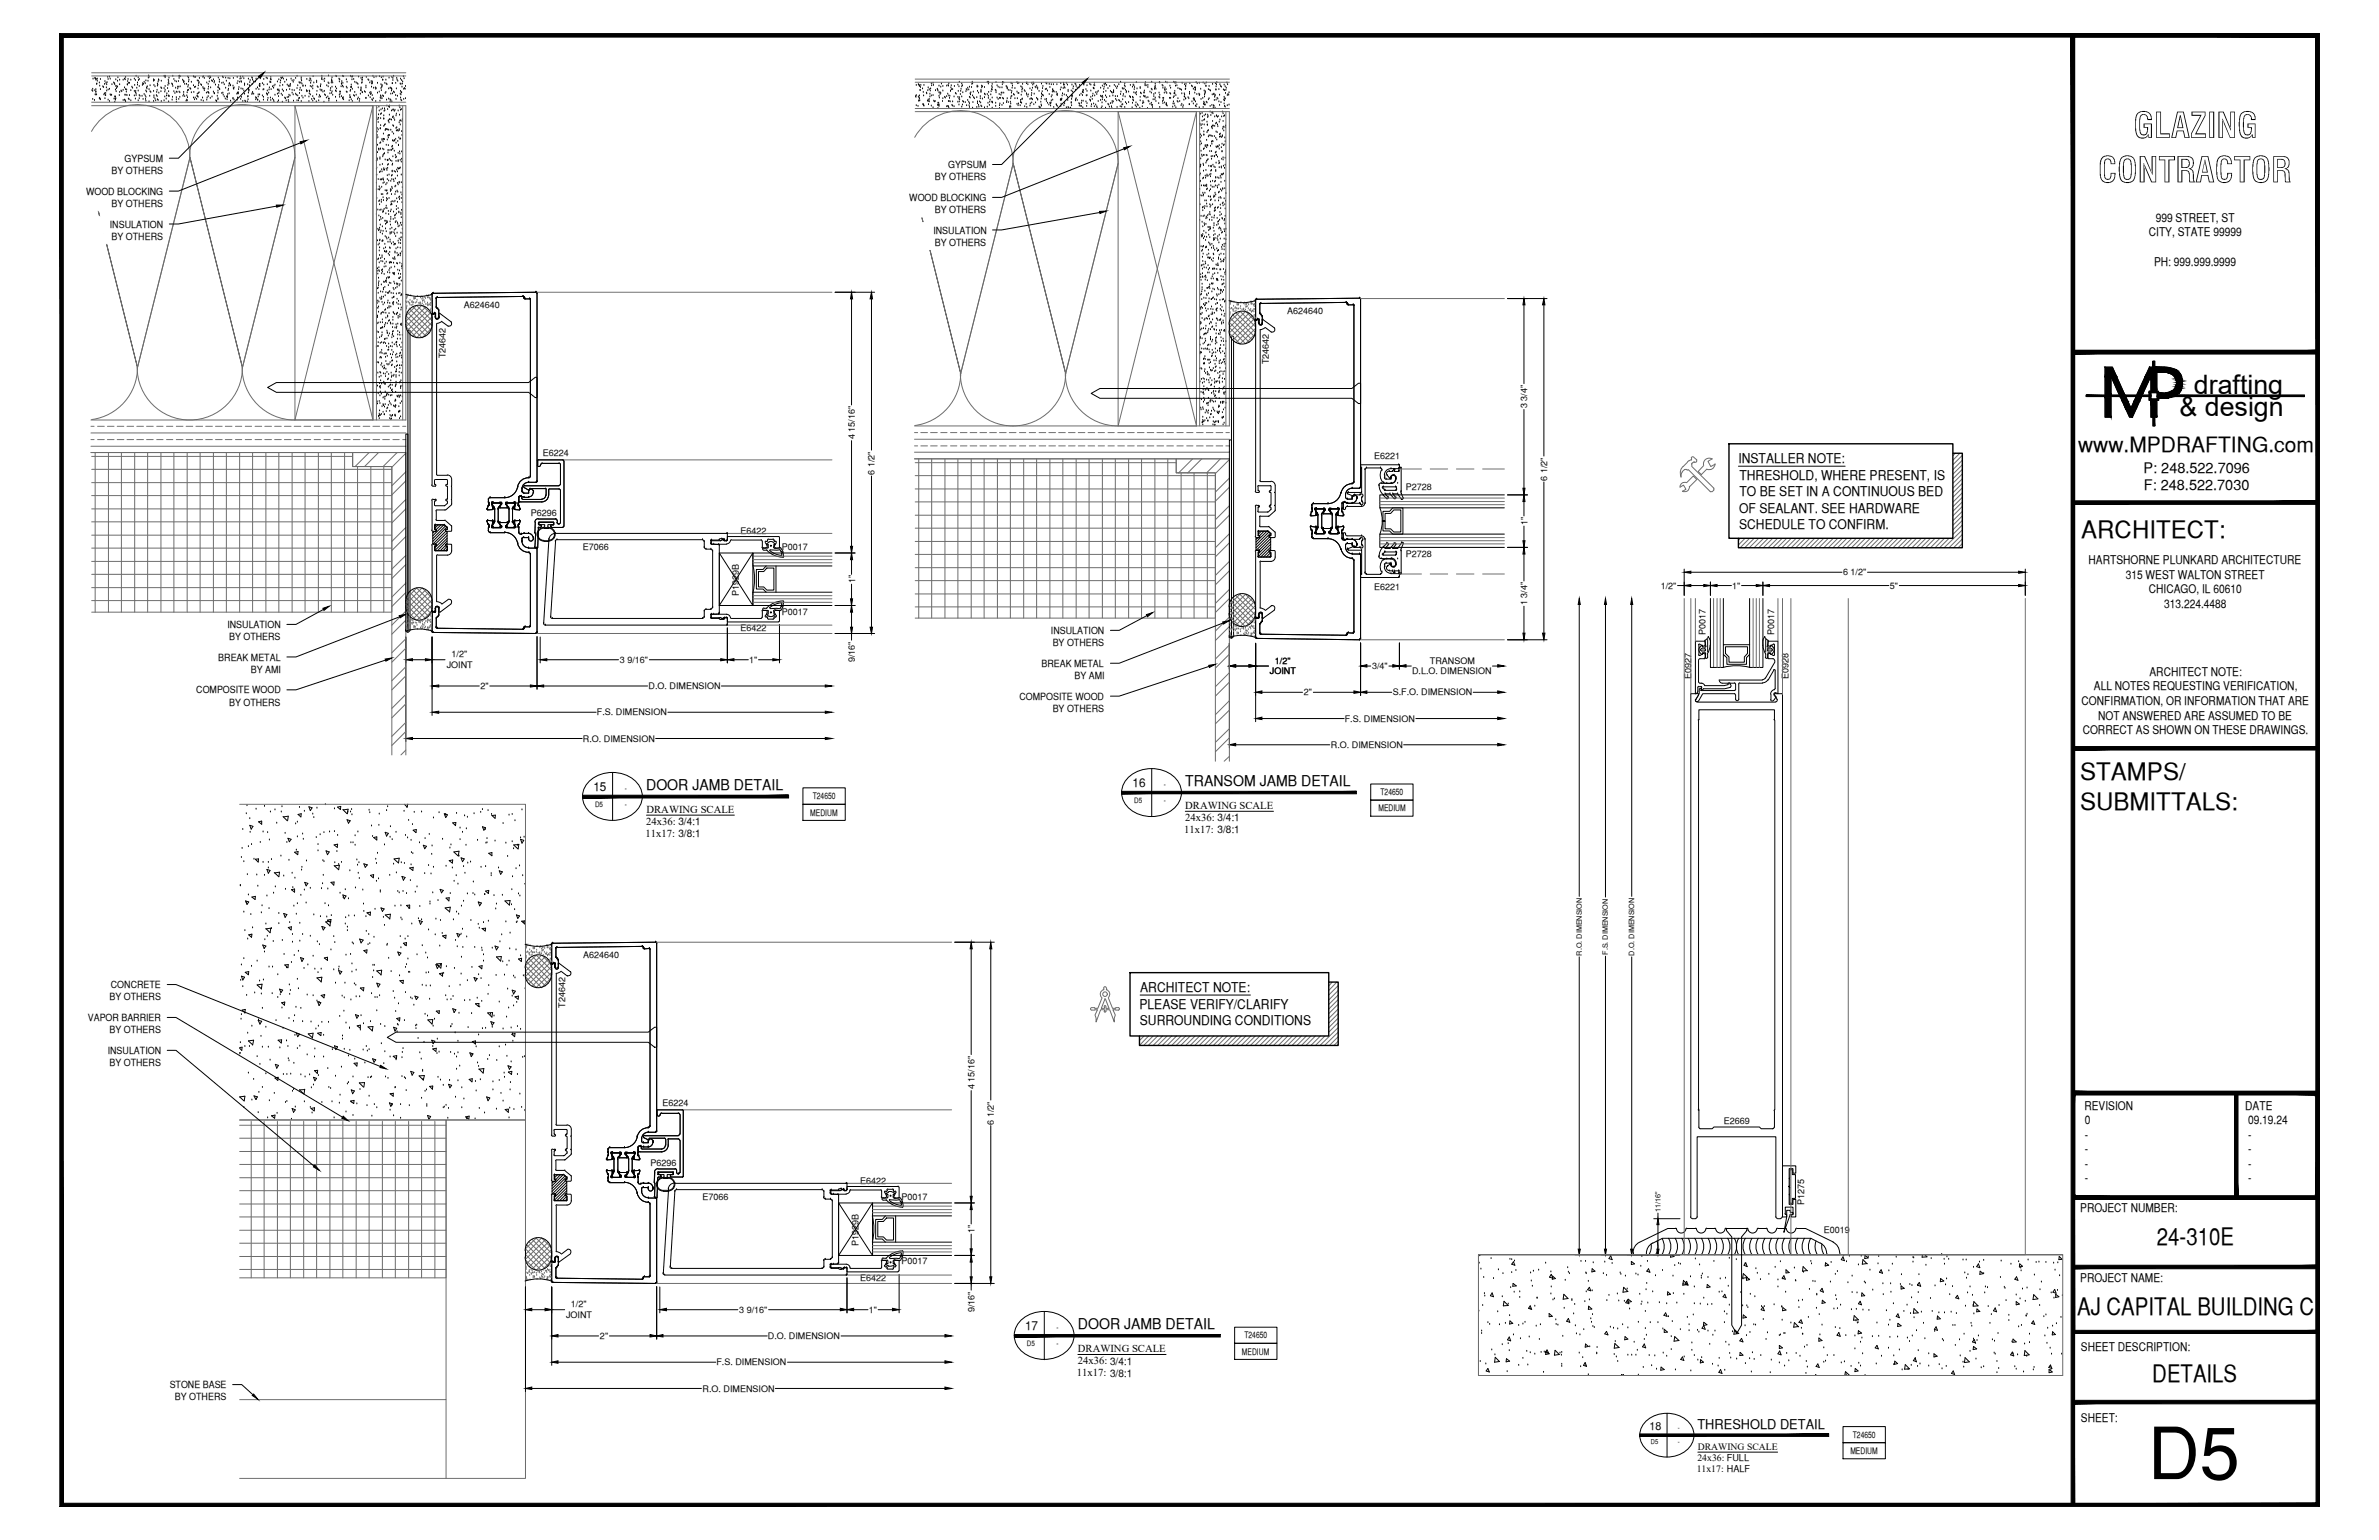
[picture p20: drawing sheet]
<svg xmlns="http://www.w3.org/2000/svg" width="432mm" height="279mm" viewBox="0 0 432 279" stroke-linecap="round" stroke-linejoin="round" font-family="sans-serif">
<defs><g id="words">
<text font-size="13.1" x="389.8" y="268.4">D5</text>
<g font-size="6.3">
<text x="387.2" y="25">GLAZING</text>
<text x="380.8" y="33.1">CONTRACTOR</text>
</g>
<g font-size="4.9">
<text x="398.2" y="71.5">drafting</text>
<text x="395.6" y="75.5">&amp; design</text>
</g>
<g font-size="4.4">
<text x="377.8" y="97.5">ARCHITECT:</text>
<text x="377.6" y="141.5">STAMPS/</text>
<text x="377.6" y="146.9">SUBMITTALS:</text>
<text x="391.5" y="225.8">24-310E</text>
<text x="377" y="238.5">AJ CAPITAL BUILDING C</text>
<text x="390.7" y="250.7">DETAILS</text>
</g>
<text font-size="3.8" x="377.2" y="82">www.MPDRAFTING.com</text>
<g font-size="2.7">
<text x="117.3" y="143.3">DOOR JAMB DETAIL</text>
<text x="215.1" y="142.6">TRANSOM JAMB DETAIL</text>
<text x="195.6" y="241.2">DOOR JAMB DETAIL</text>
</g>
<g font-size="2.6">
<text x="389.1" y="85.8">P: 248.522.7096</text>
<text x="389.1" y="89">F: 248.522.7030</text>
</g>
<g font-size="2.4">
<text x="315.5" y="84">INSTALLER NOTE:</text>
<text x="315.7" y="87">THRESHOLD, WHERE PRESENT, IS</text>
<text x="315.7" y="93">OF SEALANT. SEE HARDWARE</text>
<text x="315.7" y="90">TO BE SET IN A CONTINUOUS BED</text>
<text x="315.7" y="96">SCHEDULE TO CONFIRM.</text>
<text x="206.8" y="183">PLEASE VERIFY/CLARIFY</text>
<text x="206.9" y="186">SURROUNDING CONDITIONS</text>
<text x="206.9" y="180">ARCHITECT NOTE:</text>
<text x="308.1" y="259.3">THRESHOLD DETAIL</text>
</g>
<g font-size="2.2">
<text x="391.3" y="40.2">999 STREET, ST</text>
<text x="390" y="42.9">CITY, STATE 99999</text>
<text x="391" y="48.2">PH: 999.999.9999</text>
<text x="379.1" y="102.3">HARTSHORNE PLUNKARD ARCHITECTURE</text>
<text x="385.8" y="105">315 WEST WALTON STREET</text>
<text x="390" y="107.6">CHICAGO, IL 60610</text>
<text x="392.8" y="110.3">313.224.4488</text>
<text x="380" y="125.2">ALL NOTES REQUESTING VERIFICATION,</text>
<text x="390.1" y="122.6">ARCHITECT NOTE:</text>
<text x="377.8" y="127.9">CONFIRMATION, OR INFORMATION THAT ARE</text>
<text x="380.8" y="130.6">NOT ANSWERED ARE ASSUMED TO BE</text>
<text x="378" y="133.2">CORRECT AS SHOWN ON THESE DRAWINGS.</text>
<text x="107.7" y="143.5">15</text>
<text x="205.5" y="142.7">16</text>
<text x="378.3" y="201.3">REVISION</text>
<text x="378.4" y="204">0</text>
<text x="407.5" y="201.3">DATE</text>
<text x="408" y="204">09.19.24</text>
<text x="378.4" y="206.6">-</text>
<text x="378.4" y="209.2">-</text>
<text x="408" y="206.6">-</text>
<text x="408" y="209.2">-</text>
<text x="378.4" y="211.9">-</text>
<text x="378.4" y="214.5">-</text>
<text x="408" y="211.9">-</text>
<text x="408" y="214.5">-</text>
<text x="377.6" y="219.9">PROJECT NUMBER:</text>
<text x="377.6" y="232.5">PROJECT NAME:</text>
<text x="186.1" y="241.3">17</text>
<text x="377.7" y="245.2">SHEET DESCRIPTION:</text>
<text x="377.7" y="257.9">SHEET:</text>
</g>
<text font-size="2" x="299.4" y="259.5">18</text>
<g font-size="1.9">
<text x="117.3" y="149.7">24x36: 3/4:1</text>
<text x="117.3" y="147.5">DRAWING SCALE</text>
<text x="215.1" y="146.7">DRAWING SCALE</text>
<text x="215.1" y="149">24x36: 3/4:1</text>
<text x="117.2" y="151.8">11x17: 3/8:1</text>
<text x="214.9" y="151.1">11x17: 3/8:1</text>
<text x="195.6" y="245.3">DRAWING SCALE</text>
<text x="195.5" y="249.7">11x17: 3/8:1</text>
<text x="195.6" y="247.5">24x36: 3/4:1</text>
</g>
<g font-size="1.8">
<text x="22.6" y="29.3">GYPSUM</text>
<text x="15.6" y="35.3">WOOD BLOCKING</text>
<text x="20.3" y="31.6">BY OTHERS</text>
<text x="169.7" y="32.7">BY OTHERS</text>
<text x="172.1" y="30.5">GYPSUM</text>
<text x="19.9" y="41.3">INSULATION</text>
<text x="20.3" y="37.5">BY OTHERS</text>
<text x="165" y="36.4">WOOD BLOCKING</text>
<text x="169.7" y="38.7">BY OTHERS</text>
<text x="20.3" y="43.5">BY OTHERS</text>
<text x="169.4" y="42.4">INSULATION</text>
<text x="169.7" y="44.6">BY OTHERS</text>
<text x="41.3" y="113.9">INSULATION</text>
<text x="39.6" y="119.9">BREAK METAL</text>
<text x="41.6" y="116.1">BY OTHERS</text>
<text x="190.8" y="115.1">INSULATION</text>
<text x="191.1" y="117.2">BY OTHERS</text>
<text x="35.6" y="125.8">COMPOSITE WOOD</text>
<text x="45.5" y="122">BY AMI</text>
<text x="189" y="121">BREAK METAL</text>
<text x="195" y="123.2">BY AMI</text>
<text x="41.6" y="128">BY OTHERS</text>
<text x="185" y="126.9">COMPOSITE WOOD</text>
<text x="191.1" y="129.2">BY OTHERS</text>
<text x="20.1" y="179.3">CONCRETE</text>
<text x="15.9" y="185.2">VAPOR BARRIER</text>
<text x="19.9" y="181.5">BY OTHERS</text>
<text x="19.6" y="191.2">INSULATION</text>
<text x="19.9" y="187.5">BY OTHERS</text>
<text x="19.9" y="193.4">BY OTHERS</text>
<text x="30.8" y="251.8">STONE BASE</text>
<text x="31.8" y="254.1">BY OTHERS</text>
<text x="308.2" y="263.1">DRAWING SCALE</text>
<text x="308" y="267.1">11x17: HALF</text>
<text x="308.1" y="265">24x36: FULL</text>
</g>
<g font-size="1.6">
<text x="84.2" y="55.9">A624640</text>
<text x="233.6" y="57">A624640</text>
<text x="80.8" y="65" transform="rotate(-90 80.8 65)">T24642</text>
<text x="230.3" y="66.1" transform="rotate(-90 230.3 66.1)">T24642</text>
<text x="277.2" y="74" transform="rotate(-90 277.2 74)">3 3/4&quot;</text>
<text x="98.6" y="82.7">E6224</text>
<text x="155.1" y="79.7" transform="rotate(-90 155.1 79.7)">4 15/16&quot;</text>
<text x="249.4" y="83.3">E6221</text>
<text x="158.7" y="86.1" transform="rotate(-90 158.7 86.1)">6 1/2&quot;</text>
<text x="255.1" y="89">P2728</text>
<text x="280.8" y="87.2" transform="rotate(-90 280.8 87.2)">6 1/2&quot;</text>
<text x="96.3" y="93.6">P6296</text>
<text x="277.2" y="95.3" transform="rotate(-90 277.2 95.3)">1&quot;</text>
<text x="105.8" y="99.8">E7066</text>
<text x="134.4" y="97">E6422</text>
<text x="141.9" y="99.8">P0017</text>
<text x="255.1" y="101.1">P2728</text>
<text x="155.2" y="105.9" transform="rotate(-90 155.2 105.9)">1&quot;</text>
<text x="249.4" y="107.1">E6221</text>
<text x="301.4" y="106.8">1/2&quot;</text>
<text x="314.4" y="106.8">1&quot;</text>
<text x="334.5" y="104.4">6 1/2&quot;</text>
<text x="343" y="106.8">5&quot;</text>
<text x="134.1" y="108.2" transform="rotate(-90 134.1 108.2)">P1929B</text>
<text x="141.9" y="111.5">P0017</text>
<text x="277.2" y="109.8" transform="rotate(-90 277.2 109.8)">1 3/4&quot;</text>
<text x="82" y="119.3">1/2&quot;</text>
<text x="134.4" y="114.5">E6422</text>
<text x="309.6" y="115.2" transform="rotate(-90 309.6 115.2)">P0017</text>
<text x="322" y="115.2" transform="rotate(-90 322 115.2)">P0017</text>
<text x="81.1" y="121.2">JOINT</text>
<text x="87.2" y="125">2&quot;</text>
<text x="112.5" y="120.3">3 9/16&quot;</text>
<text x="117.7" y="125">D.O. DIMENSION</text>
<text x="136" y="120.3">1&quot;</text>
<text x="155.1" y="120.1" transform="rotate(-90 155.1 120.1)">9/16&quot;</text>
<text x="230.5" y="122.4">JOINT</text>
<text x="231.4" y="120.4">1/2&quot;</text>
<text x="249" y="121.4">3/4&quot;</text>
<text x="256.3" y="122.4">D.L.O. DIMENSION</text>
<text x="259.5" y="120.4">TRANSOM</text>
<text x="307" y="123.2" transform="rotate(-90 307 123.2)">E0927</text>
<text x="324.6" y="123.2" transform="rotate(-90 324.6 123.2)">E0928</text>
<text x="108.3" y="129.8">F.S. DIMENSION</text>
<text x="236.7" y="126.2">2&quot;</text>
<text x="244.1" y="130.9">F.S. DIMENSION</text>
<text x="252.8" y="126.2">S.F.O. DIMENSION</text>
<text x="105.8" y="134.6">R.O. DIMENSION</text>
<text x="241.6" y="135.7">R.O. DIMENSION</text>
<text x="147.1" y="148">MEDIUM</text>
<text x="147.5" y="145">T24650</text>
<text x="250.2" y="147.2">MEDIUM</text>
<text x="250.6" y="144.3">T24650</text>
<text x="105.9" y="173.8">A624640</text>
<text x="102.6" y="182.9" transform="rotate(-90 102.6 182.9)">T24642</text>
<text x="176.8" y="197.6" transform="rotate(-90 176.8 197.6)">4 15/16&quot;</text>
<text x="120.3" y="200.7">E6224</text>
<text x="312.9" y="203.9">E2669</text>
<text x="180.4" y="204" transform="rotate(-90 180.4 204)">6 1/2&quot;</text>
<text x="118" y="211.5">P6296</text>
<text x="156.1" y="214.9">E6422</text>
<text x="127.5" y="217.7">E7066</text>
<text x="163.6" y="217.7">P0017</text>
<text x="327.5" y="218.6" transform="rotate(-90 327.5 218.6)">P1275</text>
<text x="155.8" y="226.1" transform="rotate(-90 155.8 226.1)">P1929B</text>
<text x="176.8" y="223.8" transform="rotate(-90 176.8 223.8)">1&quot;</text>
<text x="331" y="223.8">E0019</text>
<text x="156.1" y="232.4">E6422</text>
<text x="163.6" y="229.4">P0017</text>
<text x="102.7" y="239.1">JOINT</text>
<text x="103.6" y="237.2">1/2&quot;</text>
<text x="134.2" y="238.2">3 9/16&quot;</text>
<text x="157.7" y="238.2">1&quot;</text>
<text x="176.8" y="238.1" transform="rotate(-90 176.8 238.1)">9/16&quot;</text>
<text x="108.9" y="243">2&quot;</text>
<text x="139.4" y="243">D.O. DIMENSION</text>
<text x="225.4" y="245.7">MEDIUM</text>
<text x="225.9" y="242.8">T24650</text>
<text x="130" y="247.7">F.S. DIMENSION</text>
<text x="127.5" y="252.5">R.O. DIMENSION</text>
<text x="335.9" y="263.8">MEDIUM</text>
<text x="336.3" y="260.9">T24650</text>
</g>
<g font-size="1.3">
<text x="113.4" y="143.5">-</text>
<text x="211.3" y="142.7">-</text>
<text x="108" y="146.4">D5</text>
<text x="113.4" y="146.4">-</text>
<text x="205.9" y="145.7">D5</text>
<text x="211.3" y="145.7">-</text>
<text x="287.1" y="173.4" transform="rotate(-90 287.1 173.4)">R.O. DIMENSION</text>
<text x="291.8" y="173.2" transform="rotate(-90 291.8 173.2)">F.S. DIMENSION</text>
<text x="296.6" y="173.4" transform="rotate(-90 296.6 173.4)">D.O. DIMENSION</text>
<text x="301.4" y="219.8" transform="rotate(-90 301.4 219.8)">11/16&quot;</text>
<text x="186.4" y="244.2">D5</text>
<text x="191.8" y="241.3">-</text>
<text x="191.8" y="244.2">-</text>
</g>
<g font-size="1.2">
<text x="299.7" y="262.1">D5</text>
<text x="304.5" y="259.5">-</text>
<text x="304.5" y="262.1">-</text>
</g>
</g></defs>
<!-- layer: COMPONENTS -->
<g fill="none" stroke="#000" stroke-width=".18">
<path d="M78.4 53.4h.1M78.4 53.4l.1 3.6M78.4 56.9l.2 .1M78.5 57h.1M78.6 53.1l-.2 .3M78.6 53.2h.1M78.6 57h.1M78.8 56.8l.3 .1M78.9 56.8h.1M78.9 56.8l-.3 .2M79.1 57h.1M79.1 57.7h.1"/>
<path d="M79.1 57v.7M79.2 55.8h.1M79.2 54.2h.1M79.2 54.2v1.6M79.2 55.7l.2 .3M79.3 53.9l-.2 .2M79.4 54h.1M79.4 56l.2 .3M79.4 56h.1M79.6 57.6a.29 .29 0 0 1-.3 .3 .29 .29 0 0 1-.2-.3M79.6 56.3h.1M79.6 56.3l.1 1.4"/>
<path d="M79.7 57.7h.1M94.9 53.7l.2 .2M94.9 53.8h.1M94.9 53.8l-15.5 .2M95.1 54l.2 .2M95.1 54h.1M95.3 54.2h.1M95.3 54.2h.8M96.1 54.2l.2 .1M96.1 54.2h.1M96.3 54.4h.1M96.3 54.4v32"/>
<path d="M97.2 53l.3 .2M97.3 53h.1M97.3 53l-18.7 .2M97.5 53.2h.1M97.5 53.2v34.2M227.8 58l.2 .1M227.9 54.5h.1M227.9 58h.1M227.9 54.5v3.5M228 58.1h.1M228.1 54.2l-.3 .3M228.1 54.3h.1"/>
<path d="M228.2 57.9l.3 .1M228.3 57.9h.1M228.3 57.9l-.3 .2M228.5 58h.1M228.5 58.7h.1M228.5 58v.7M228.7 56.8h.1M228.7 55.2h.1M228.7 55.2v1.6M228.7 56.8l.2 .3M228.8 55l-.2 .2M228.8 57.1l.2 .3"/>
<path d="M228.9 57.1h.1M228.9 55.1h.1M229.1 58.7a.29 .29 0 0 1-.3 .3 .29 .29 0 0 1-.3-.3M229.1 58.7h.1M229.1 57.4h.1M229.1 57.4v1.3M244.3 54.8l.2 .2M244.3 54.9h.1M244.3 54.9l-15.4 .2M244.5 55.1l.2 .2M244.5 55.1h.1M244.7 55.3h.1"/>
<path d="M244.7 55.3h.9M245.6 55.2l.1 .2M245.6 55.3h.1M245.7 55.4h.1M245.7 55.4v32.1M246.7 54l.3 .3M246.8 54.1h.1M246.8 54.1l-18.7 .2M247 54.3h.1M247 54.3v34.2M88.4 94.6h.1M88.4 92.4h.1"/>
<path d="M88.4 94.6l.2 .5M88.4 92.3l.1 .2M88.5 94.4l-.1 .2M88.5 94.4h.1M88.5 92.5h.1M88.5 94.4l.9 .1M88.6 95.1h.1M88.6 91.9h.1M88.6 91.9l-.2 .5M88.6 95.2l.1 .1M88.6 95.2h.1M88.6 95.9h.1"/>
<path d="M88.6 96.3h.1M88.6 90.6h.1M88.6 91.1h.1M88.6 91.8h.1M88.6 90.6v.5M88.6 95.9v.4M88.6 96.3l.3 .3M88.6 91.1l.1 .2M88.7 91.8h-.1M88.7 91.3h.1M88.7 95.6l-.1 .3M88.7 91.7l-.1 .1"/>
<path d="M88.7 95.7h.1M88.7 91.2h.1M88.8 95.3h.1M88.8 95.6h.1M88.8 91.3h.1M88.8 91.7h.1M88.8 91.3v.4M88.8 95.3v.3M88.9 90.3l-.3 .3M89 96.6h.1M89 90.3h.1M89 96.6h2.6"/>
<path d="M89 90.3h2.6M89.2 95.7h.1M89.2 95.6h.1M89.2 91.4h.1M89.2 91.3h.1M89.2 91.2h.1M89.2 91.2v.1M89.2 95.6v.1M89.2 91.4l.2 .7M89.2 95.7h.2M89.3 95.5l.1 .2M89.3 91.4v.1"/>
<path d="M89.3 95.4v.1M89.3 94.5h.1M89.3 95.5h.1M89.3 95.6h.1M89.3 91.4h.1M89.3 91.5h.1M89.3 95.5v.1M89.3 91.5l.4 .6M89.4 92.4h-.1M89.4 91.2h-.2M89.4 95.8h.1M89.4 94.9h.1"/>
<path d="M89.4 94.5h.1M89.4 92.5h.1M89.4 92.1h.1M89.4 91.2h.1M89.4 94.9l-.2 .7M89.4 92.5h-.9M89.4 92l.1 .1M89.4 91.2l-.1 .1M89.5 95.7h.1M89.5 91.2h.1M89.5 94.6h.1M89.5 92.4h.1"/>
<path d="M89.5 95.7h1.2M89.5 91.2h1.4M89.5 94.6l.1 .1M89.5 94.8l-.1 .1M89.5 95.7h-.1M89.5 92.1l.1 .1M89.5 94.8h.1M89.5 95.8h.1M89.5 92.1h.1M89.5 95.8h1.4M89.6 94.6l-.1 .2M89.6 94.7h.1"/>
<path d="M89.6 92.3h.1M89.6 92.3l-.1 .1M89.7 92.1l.1 .3M89.7 92.1h.1M89.7 94.8h.1M89.7 94.8l-.4 .6M89.8 92.4h.1M89.8 94.6h.1M89.8 92.4v2.2M89.8 94.6l-.1 .2M90.4 94.6v.2M90.4 94.6h.1"/>
<path d="M90.4 92.4h.1M90.4 92.4v2.2M90.4 92.1v.3M90.5 94.8h.1M90.5 92.1h.1M90.5 94.8l.4 .6M90.6 92l.1 .1M90.7 94.9h.1M90.7 92h.1M90.7 94.9l.3 .6M90.7 91.2l.2 .1M90.7 94.7l-.1 .2"/>
<path d="M90.7 95.7h.1M90.7 91.2h.1M90.7 94.8h.1M90.7 92.1h.1M90.7 94.8h1.4M90.7 92.1h1.4M90.8 95.4l.1 .1M90.9 95.5l-.2 .2M90.9 91.4l-.1 .1M90.9 95.6h.1M90.9 95.5h.1M90.9 95.4h.1"/>
<path d="M90.9 91.5h.1M90.9 91.4h.1M90.9 95.5v.1M90.9 91.5l-.4 .6M90.9 91.2l.1 .1M90.9 95.8h.1M90.9 91.2h.1M91 95.5h.1M91 91.5h.1M91 91.5l-.3 .5M91 95.6l-.1 .1M91 91.4v.1"/>
<path d="M91.1 95.6h.1M91.1 91.3h.1M91.1 91.4h.1M91.1 91.3v.1M91.6 96.6a2.56 2.56 0 0 1 2.5 2.4 2 2 0 0 0 1.8 1.2M91.6 96.6h.1M91.6 90.3h.1M91.8 95.6l.1 .1M91.8 91.4v.1M91.8 95.6h.1M91.8 91.4h.1M91.8 91.3h.1"/>
<path d="M91.8 91.3v.1M91.8 95.5h.1M91.8 91.5h.1M91.8 91.5l.3 .5M91.9 91.2l-.1 .1M91.9 95.8h.1M91.9 91.2h.1M91.9 91.2h1.4M91.9 95.8h1.4M91.9 91.4v.1M91.9 95.5l.1 .2M91.9 95.4v.1"/>
<path d="M91.9 91.4h.1M91.9 91.5h.1M91.9 95.4h.1M91.9 95.5h.1M91.9 95.6h.1M91.9 95.5v.1M91.9 91.5l.4 .6M92 91.2l-.1 .1M92 94.7l.1 .2M92.1 91.2h.1M92.1 95.7h.1M92.1 94.8h.1"/>
<path d="M92.1 92.1h.1M92.1 95.7h1.2M92.1 92l-.1 .1M92.1 94.9h.1M92.1 92h.1M92.1 94.9l-.3 .6M92.3 92.1l.1 .3M92.3 92.1h.1M92.3 94.8h.1M92.3 94.8l-.4 .6M92.4 92.4h.1M92.4 94.6h.1"/>
<path d="M92.4 92.4v2.2M92.4 94.6l-.1 .2M93 94.6v.2M93 94.6h.1M93 92.4h.1M93 92.4v2.2M93 92.1v.3M93.1 94.8h.1M93.1 92.1h.1M93.1 94.8l.4 .6M93.2 94.6v.2M93.2 94.7h.1"/>
<path d="M93.2 92.3h.1M93.2 92.3l.1 .1M93.2 92.1v.1M93.2 95.7h.1M93.3 94.8v.1M93.3 94.8h.1M93.3 95.8h.1M93.3 91.2h.1M93.3 92.1h.1M93.3 91.2l.2 .1M93.3 91.2h-.1M93.3 92v.1"/>
<path d="M93.3 94.6h.1M93.3 92.4h.1M93.3 94.6l-.1 .1M93.4 91.2h.1M93.4 92.4h.1M93.4 94.9h.1M93.4 95.8h.1M93.4 92.1h.1M93.4 94.9l.2 .7M93.4 94.5h.1M93.5 95.4v.1M93.5 95.5l-.2 .2"/>
<path d="M93.5 91.4v.1M93.5 95.6h.1M93.5 95.5h.1M93.5 95.4h.1M93.5 91.5h.1M93.5 91.4h.1M93.5 94.5h.1M93.5 92.5h.1M93.5 95.5v.1M93.5 91.5l-.4 .6M93.5 92.5h.8M93.5 95.7h-.1"/>
<path d="M93.5 91.3h.1M93.6 95.6h.1M93.6 95.7h.1M93.6 91.2h.1M93.6 91.3h.1M93.6 91.4h.1M93.6 91.2v.1M93.6 95.6v.1M93.6 91.4l-.2 .7M93.9 88.3a2.38 2.38 0 0 1-2.3 2M94 98.6h.1M94 88.4h.1"/>
<path d="M94 95.6h.1M94 95.3h.1M94 91.7h.1M94 91.3h.1M94 91.3v.4M94 95.3v.3M94 91.7l.2 .1M94 95.6l.1 .1M94.1 91.3h-.1M94.1 95.8h.1M94.1 91.2h.1M94.1 95.2l-.1 .1"/>
<path d="M94.2 95.1h-.1M94.2 96.6a.29 .29 0 0 0 .4 .3M94.2 96.6h.1M94.2 95.8h.1M94.2 95.7h.1M94.2 95.2h.1M94.2 91.8h.1M94.2 91.2h.1M94.2 90.3h.1M94.2 90.3v.9M94.2 95.8v.8M94.2 95.1h.1"/>
<path d="M94.2 91.9h.1M94.2 91.9l.2 .5M94.3 94.4l.1 .2M94.3 94.4h.1M94.3 92.5h.1M94.3 94.4l-.8 .1M94.4 92.3l-.1 .2M94.4 94.6h.1M94.4 92.4h.1M94.4 94.6l-.2 .5M94.6 90l.5 .2M94.6 90a.29 .29 0 0 0-.4 .3"/>
<path d="M94.6 96.9h.1M94.6 90h.1M94.7 89.1l.3 .3M94.7 98.2a1.17 1.17 0 0 0 1.2 1.2M94.7 98.2h.1M94.7 97.8h.1M94.7 89.2h.1M94.7 88.7h.1M94.7 88.7v.5M94.7 97.8v.4M95 97.5l-.3 .3M95.1 97.5h.8v.3"/>
<path d="M95.1 97.5h.1M95.1 89.5h.1M95.1 96.8l-.5 .1M95.1 96.8h.1M95.1 90.2h.1M95.1 96.8h.8M95.1 90.2h.8M95.9 96.8a.86 .86 0 0 1 .9 .8M95.9 87.5a1.17 1.17 0 0 0-1.2 1.2M95.9 86.7a2 2 0 0 0-2 1.6M95.9 99.4h.1M95.9 97.5h.1"/>
<path d="M95.9 97.8h.1M95.9 96.8h.1M95.9 89.2v.3h-.8M95.9 89.2h.1M95.9 89.5h.1M95.9 87.5h.1M95.9 90.2h.1M95.9 99.4h1.4M95.9 87.5h1.4M95.9 97.8a.41 .41 0 0 0 .5 .4 .41 .41 0 0 0 .4-.4M95.9 89.1a.41 .41 0 0 1 .5-.4 .41 .41 0 0 1 .4 .4M96 86.7h.1"/>
<path d="M96.3 86.4l-.3 .3M96.3 86.4h.1M96.8 89.3a.86 .86 0 0 1-.9 .9M96.8 97.8h.1M96.8 97.6h.1M96.8 89.3h.1M96.8 89.2h.1M96.8 89.2v.1M96.8 97.6v.2M97.3 99.4l.2 .1M97.3 99.4h.1M97.3 87.5h.1"/>
<path d="M97.5 99.6h.1M97.5 87.4h.1M97.5 99.6v15.1M97.5 87.3l-.2 .2M99.6 97.9h.1M99.6 97.9l-.9 15.2M100.8 96.8a1.17 1.17 0 0 0-1.2 1.1M100.8 98.2h.1M100.8 96.8h.1M100.8 96.8h31.2M100.8 98.2l-.9 13.8M101.1 97.9l-.3 .3"/>
<path d="M101.1 97.9h.1M101.1 97.9h26.4M127.5 97.9l.3 .3M127.5 97.9h.1M127.8 99.3l.3 .3M127.8 98.2h.1M127.8 99.3h.1M127.8 98.2v1.1M128.1 99.6h.1M128.1 99.6h.9M129 98.6l.1 .1M129 99.6l.3 .3"/>
<path d="M129 99.6h.1M129 98.6h.1M129 98.1h.1M129 98.1v.5M129.1 97.9l-.1 .2M129.2 98.7l1.2 .1M129.2 98.7h.1M129.2 98h.1M129.2 98h1.4M129.3 99.9h.1M129.3 99.9v10.3M129.5 98.7h.1"/>
<path d="M130.4 98.7l.2 .2M130.4 98.8h.1M130.6 98.9h.1M130.6 98h.1M130.6 98.9v12.4M130.9 97.8h-.2l-.2 .2M131 97.8l.4 .1M131 97.8h.1M131.1 97.9h.1M131.4 97.9h.1M131.4 97.9l.1 .2M131.4 98h.1"/>
<path d="M131.4 97.9v.1M131.6 98.1h.1M131.6 98.1h.3M131.9 98.1h.1M131.9 96.7l.1 .1M132 96.8h.1M132 97.9l-.1 .2M132 98h.1M132 96.8v1.2M237.8 93.4l.1 .1M237.9 95.7h.1M237.9 93.5h.1"/>
<path d="M237.9 95.7l.1 .5M237.9 95.5l-.1 .1M237.9 95.5h.1M237.9 93.6h.1M237.9 95.5l.9 .1M238 96.2h.1M238 93h.1M238 93l-.1 .5M238 96.1l.1 .1M238 96.3l.1 .1M238.1 97.4l.2 .3M238.1 92.2v.1"/>
<path d="M238.1 92.8l-.1 .1M238.1 92.4h.1M238.1 96.8v.1M238.1 96.7h.1M238.1 96.3h.1M238.1 97h.1M238.1 97.4h.1M238.1 91.7h.1M238.1 92.2h.1M238.1 92.9h.1M238.1 91.7v.5M238.1 97v.4"/>
<path d="M238.1 92.7l-.1 .1M238.2 96.4h.1M238.2 96.7h.1M238.2 96.8h.1M238.2 92.3h.1M238.2 92.5h.1M238.2 92.8h.1M238.2 92.5v.3M238.2 96.4v.3M238.3 91.4l-.2 .3M238.4 97.7h.1M238.4 91.4h.1"/>
<path d="M238.4 97.7h2.6M238.4 91.4h2.6M238.7 92.4h.1M238.7 96.8h.1M238.7 96.7h.1M238.7 92.5h.1M238.7 92.3h.1M238.7 92.3v.1M238.7 96.7v.1M238.7 92.5l.2 .7M238.8 96.6h.1M238.8 92.5h.1"/>
<path d="M238.8 96.6l.1 .2-.2-.1M238.8 92.5v.1M238.8 96.5v.1M238.8 95.6h.1M238.8 92.6h.1M238.8 93.5h.1M238.8 92.6l.3 .6M238.8 93.5l-.9 .1M238.9 93.4l-.1 .1M238.9 96.8h.1M238.9 96h.1M238.9 95.6h.1"/>
<path d="M238.9 93.5h.1M238.9 93.2h.1M238.9 92.3h.1M238.9 96l-.2 .7M238.9 95.6l.1 .2M238.9 93.1l.1 .1M238.9 92.3l-.1 .1M238.9 92.3h-.2M238.9 93.2l.1 .2M239 96.8h.1M239 92.3h.1M239 95.9h.1"/>
<path d="M239 93.2h.1M239 96.8h1.4M239 92.3h1.4M239 95.9l-.1 .1M239 95.7l-.1 .2M239 95.8h.1M239 93.3h.1M239 93.3l-.1 .2M239.1 93.2l.1 .2M239.1 93.2h.1M239.1 95.9h.1M239.1 95.9l-.3 .6"/>
<path d="M239.2 95.7l-.1 .2M239.2 93.5h.1M239.2 95.7h.1M239.2 93.5v2.2M239.8 95.7l.1 .2M239.9 95.7h.1M239.9 93.5h.1M239.9 93.5v2.2M239.9 93.2l-.1 .2M240 95.9h.1M240 93.2h.1M240 95.9l.3 .6"/>
<path d="M240.1 93.1l.1 .1M240.2 96h.1M240.2 93.2h.1M240.2 96l.3 .6M240.2 92.3l.1 .1M240.2 95.8l-.1 .2M240.2 96.8h.1M240.2 92.3h.1M240.2 95.9h.1M240.2 95.9h1.4M240.2 93.2h1.4M240.3 96.5h.1"/>
<path d="M240.3 92.6h.1M240.3 92.6l-.3 .6M240.3 96.5v.1M240.3 96.6l-.1 .2M240.3 92.5v.1M240.3 96.6h.1M240.3 92.5h.1M240.4 92.3l.1 .1M240.4 96.8h.1M240.4 92.3h.1M240.5 96.6h.1M240.5 96.7l-.1 .1"/>
<path d="M240.5 92.5h.1M240.5 96.7h.1M240.5 92.6h.1M240.5 96.6v.1M240.5 92.6l-.3 .6M241 97.7a2.38 2.38 0 0 1 2.4 2M241 97.7h.1M241 91.4h.1M241.2 96.7l.1 .1M241.2 92.5h.1M241.2 96.7h.1M241.2 96.6h.1"/>
<path d="M241.2 92.6h.1M241.2 96.6v.1M241.2 92.6l.4 .6M241.3 96.6h-.1M241.3 92.3l-.1 .1M241.4 92.5h.1M241.4 96.6h.1M241.4 96.8h.1M241.4 92.3h.1M241.4 96.8h1.4M241.4 92.3h1.4M241.4 92.5v.1"/>
<path d="M241.4 96.6l.1 .2M241.4 96.5v.1M241.4 92.6h.1M241.4 96.5h.1M241.4 92.6l.3 .6M241.5 92.3l-.1 .1M241.5 95.8l.1 .2M241.6 92.3h.1M241.6 96.8h.1M241.6 95.9h.1M241.6 93.2h.1M241.6 93.1l-.1 .1"/>
<path d="M241.6 96h.1M241.6 96l-.4 .6M241.7 93.2l.1 .2M241.7 93.2h.1M241.7 95.9h.1M241.7 95.9l-.3 .6M241.8 95.7l-.1 .2M241.8 93.5h.1M241.8 95.7h.1M241.8 93.5v2.2M242.4 95.7l.1 .2M242.5 95.7h.1"/>
<path d="M242.5 93.5h.1M242.5 93.5v2.2M242.5 93.2l-.1 .2M242.6 95.9h.1M242.6 93.2h.1M242.6 95.9l.4 .6M242.7 95.7v.2M242.7 95.8h.1M242.7 95.9h.1M242.7 93.2h.1M242.7 93.3h.1M242.7 93.3l.1 .2"/>
<path d="M242.7 93.2v.2M242.8 95.9v.1M242.8 95.9h.1M242.8 96.8h.1M242.8 92.3h.1M242.8 93.2h.1M242.8 93.4v.1M242.8 92.3l.2 .1M242.8 92.2l-.1 .1M242.8 93.1v.1M242.8 95.6h.1M242.8 96h.1"/>
<path d="M242.8 93.5h.1M242.8 95.6l-.1 .2M242.8 96l.2 .7M242.8 92.2l.2 .1M242.9 95.6h.1M242.9 93.5h.1M242.9 93.5l.9 .1M242.9 96.5l.1 .1M243 96.6h.1M243 96.5h.1M243 92.6h.1M243 92.5h.1"/>
<path d="M243 92.6l-.4 .6M243 96.6l-.3 .2M243 92.5l-.1 .1M243 96.7h.1M243 96.7l-.2 .1M243 92.4h.1M243 96.8h.1M243 92.3h.1M243 92.3v.1M243 96.7v.1M243 92.5l-.2 .7M243.4 89.4a2.38 2.38 0 0 1-2.4 2"/>
<path d="M243.4 99.7h.1M243.4 89.5h.1M243.4 99.6a2 2 0 0 0 2 1.7M243.5 96.7h.1M243.5 96.4h.1M243.5 92.8h.1M243.5 92.5h.1M243.5 92.5v.3M243.5 96.4v.3M243.5 92.7l.1 .2M243.5 96.7l.1 .1M243.6 92.3l-.1 .1"/>
<path d="M243.6 97.7a.29 .29 0 0 0 .4 .2M243.6 96.8v.9M243.6 97.7h.1M243.6 96.8h.1M243.6 96.3h.1M243.6 91.4v.9M243.6 92.9h.1M243.6 92.3h.1M243.6 91.4h.1M243.6 96.3l-.1 .1M243.6 96.1v.1M243.7 96.2h.1"/>
<path d="M243.7 93h.1M243.7 93l.2 .5M243.7 95.5l.1 .1M243.8 95.5h.1M243.8 93.6h.1M243.8 95.5l-.9 .1M243.8 93.4l-.1 .1M243.9 95.7h.1M243.9 93.5h.1M243.9 95.7l-.2 .5M244 91.1a.29 .29 0 0 0-.4 .2M244.1 91.1l.5 .1"/>
<path d="M244.1 98h.1M244.1 91.1h.1M244.2 90.2l.3 .3M244.2 99.3h.1M244.2 98.9h.1M244.2 90.2h.1M244.2 89.8h.1M244.2 89.8v.4M244.2 98.9v.4M244.2 99.3a1.17 1.17 0 0 0 1.2 1.2M244.5 98.6l-.3 .3M244.5 98.6h.9v.3"/>
<path d="M244.5 98.6h.1M244.5 90.6h.1M244.6 97.9l-.5 .1M244.6 97.9h.1M244.6 91.3h.1M244.6 97.9h.8M244.6 91.3h.8M245.4 97.9a.86 .86 0 0 1 .9 .8M245.4 88.6a1.17 1.17 0 0 0-1.2 1.2M245.4 87.8a2 2 0 0 0-2 1.6M245.4 98.6h.1M245.4 98.9h.1"/>
<path d="M245.4 97.9h.1M245.4 90.2v.4h-.9M245.4 90.2h.1M245.4 90.6h.1M245.4 88.6h.1M245.4 87.8h.1M245.4 91.3h.1M245.4 88.6h1.4M245.4 98.8a.41 .41 0 0 0 .4 .5 .41 .41 0 0 0 .5-.5M245.4 90.2a.41 .41 0 0 1 .4-.4 .41 .41 0 0 1 .5 .4M245.7 87.5l-.3 .3M245.7 87.5h.1"/>
<path d="M246.3 90.4a.86 .86 0 0 1-.9 .8M246.3 98.9h.1M246.3 98.7h.1M246.3 90.4h.1M246.3 90.2h.1M246.3 90.2v.2M246.3 98.7v.2M246.8 88.6h.1M246.9 88.4l-.2 .2M247 88.5h.1M78.4 114.5l.2 .2M78.4 114.6h.1"/>
<path d="M78.5 111h.1M78.5 111l-.1 3.6M78.6 110.9l-.2 .1M78.6 114.7h.1M78.6 114.7l18.7 .2M78.6 110.9l.3 .2M78.9 111.1h.1M79.1 111l-.3 .1M79.1 110.3h.1M79.1 111h.1M79.1 110.3v.7M79.1 110.3a.29 .29 0 0 1 .2-.3 .29 .29 0 0 1 .3 .3"/>
<path d="M79.1 113.8l.2 .2M79.2 113.8h.1M79.2 112.2h.1M79.2 112.2v1.6M79.4 114h.1M79.4 114l15.5 .2M79.4 112h.1M79.6 111.6l-.4 .6M79.6 111.6h.1M79.7 110.3h.1M79.7 110.3l-.1 1.3M94.9 114.2h.1"/>
<path d="M95.1 114l-.2 .2M95.1 113.9h.1M95.1 114h.1M95.1 113.9v.1M95.3 113.7l-.2 .2M95.3 113.7h.1M95.3 113.7h.8M96 100.3l.3 .3M96 100.3h.1M96.1 113.7h.1M96.3 100.6h.1M96.3 113.6h.1"/>
<path d="M96.3 100.6v13M96.3 113.6l-.2 .1M97.3 114.9h.1M97.5 114.7h.1M97.5 114.7l-.3 .2M98.7 113.1h.1M98.7 113.1l.3 .3M99 113.4h.1M99 113.4h33M99.9 112h.1M99.9 111.9l.3 .3M100.3 112.2h.1"/>
<path d="M100.3 112.2h27.2M127.5 112.2h.1M127.8 111.9l-.3 .3M127.8 110.9h.1M127.8 112h.1M127.8 110.9v1.1M128.1 110.6l-.3 .2M128.1 110.6h.1M128.1 110.6h.9M129 112l.1 .2M129 110.6h.1M129 112.1h.1"/>
<path d="M129 111.6h.1M129 111.6v.5M129.1 111.4l-.1 .1M129.2 112.2h.1M129.2 111.4h.1M129.2 112.2h1.4M129.3 110.2l-.3 .3M129.3 110.2h.1M129.5 111.4h.1M130.4 111.4h-1.2M130.4 111.4h.1M130.5 112.1l.2 .3h.2"/>
<path d="M130.6 111.2l-.2 .2M130.6 112.2h.1M130.6 111.3h.1M131 112.4h.1M131.1 112.3h.1M131.4 112.3h.1M131.4 112.3l-.4 .1M131.4 112.2h.1M131.4 112.2v.1M131.5 112l-.1 .2M131.6 112.1h.1M131.6 112.1h.3"/>
<path d="M131.9 112l.1 .2M131.9 112.1h.1M132 113.4h.1M132 113.3l-.1 .1M132 113.3h.1M132 112.2h.1M132 112.2v1.1M227.8 115.6l.3 .2M227.9 112.1h.1M227.9 115.6h.1M227.9 112.1v3.5M228 112h-.2"/>
<path d="M228 112l.3 .2M228.1 115.8h.1M228.1 115.8l18.7 .3M228.3 112.2h.1M228.5 112l-.3 .2M228.5 111.4h.1M228.5 112.1h.1M228.5 111.4v.7M228.5 111.3a.29 .29 0 0 1 .3-.2 .29 .29 0 0 1 .3 .3M228.6 114.8l.2 .3M228.7 114.9h.1M228.7 113.3h.1"/>
<path d="M228.7 113.3v1.6M228.9 115.1h.1M228.9 113h.1M228.9 115.1l15.4 .2M228.9 113l-.2 .2M229 112.7l-.2 .3M229.1 112.8h.1M229.1 111.4h.1M229.1 111.4v1.4M244.3 115.3h.1M244.5 115h.1M244.5 115.1h.1"/>
<path d="M244.5 115v.1M244.5 115l-.2 .3M244.7 114.7l-.2 .3M244.7 114.8h.1M244.7 114.8l.9 .1M245.4 101.3l.3 .3M245.4 100.5h.1M245.4 101.3h.1M245.4 100.5h1.4M245.6 114.9h.1M245.7 114.6l-.1 .2M245.7 101.7h.1"/>
<path d="M245.7 114.7h.1M245.7 101.7v13M246.7 100.5l.2 .1M246.8 116.1h.1M246.8 100.5h.1M247 115.9l-.3 .2M247 115.9h.1M247 100.6h.1M247 100.6v15.3M306.9 126v94.8M306.9 125.9l-.1 .1M307 125.9h1.2"/>
<path d="M307.8 126.9a.29 .29 0 0 0 .2 .4M308 127.4h14.3M308.1 125.8l.2 .2M308.3 130.6l-.1 .1M308.3 126.1l-.5 .8M308.3 130.7v70.7M308.4 130.5l-.1 .1M308.4 130.6v-1.8h13.7v1.8M322 130.5v.1M322 130.6l.1 .1M322.1 126.1l.5 .8M322.1 130.7v70.7"/>
<path d="M322.2 125.8l-.1 .2M322.3 125.9h1.2M322.5 126.9a.29 .29 0 0 1-.2 .4M323.4 125.9l.1 .1v94.8M100.1 171.3h.1M100.1 174.9h.1M100.1 171.3v3.6M100.1 174.9h.2M100.3 174.9h.1M100.3 171.1l-.2 .2M100.3 171.1h.1M100.5 174.8h.1"/>
<path d="M100.5 174.8l-.2 .1M100.5 174.7l.3 .1M100.8 174.9h.1M100.8 175.6h.1M100.8 174.9v.7M100.9 173.7h.1M100.9 172.1h.1M100.9 172.1v1.6M100.9 173.6l.2 .3M101.1 171.8l-.3 .3M101.1 173.9l.2 .3M101.1 171.9h.1"/>
<path d="M101.2 173.9h.1M101.3 175.5a.29 .29 0 0 1-.2 .3 .29 .29 0 0 1-.3-.3M101.3 175.6h.1M101.3 174.2h.1M101.3 174.2v1.4M116.6 171.6l.2 .3M116.6 171.7h.1M116.6 171.7l-15.5 .2M116.7 171.9l.2 .2M116.8 171.9h.1M116.8 172h.1M116.8 171.9v.1"/>
<path d="M117 172.1h.1M117.8 172.1l.2 .1M117.9 172.1h.1M117.9 172.1h-.9M118 172.3h.1M118 172.3v32M119 170.9l.2 .2M119 170.9h.1M119 170.9l-18.7 .2M119.2 171.1h.1M119.2 171.1v34.2M110.1 210.2v.2"/>
<path d="M110.1 212.5h.1M110.1 210.3h.1M110.1 212.5l.2 .5M110.1 212.3v.2M110.2 212.3h.1M110.2 210.4h.1M110.2 212.3l.9 .1M110.2 213h.1M110.3 213h.1M110.3 209.7h.1M110.3 209.7l-.2 .6M110.3 208.9l.1 .3"/>
<path d="M110.3 209.7h-.1M110.3 213l.1 .1M110.4 213.5l-.1 .3M110.4 214.2l.2 .3M110.4 213.1h.1M110.4 213.8h.1M110.4 214.2h.1M110.4 208.5h.1M110.4 209h.1M110.4 209.7h.1M110.4 208.5v.5M110.4 213.8v.4"/>
<path d="M110.4 209.6l-.1 .1M110.4 213.2h.1M110.4 213.6h.1M110.4 209.2h.1M110.4 209.6h.1M110.4 209.2v.4M110.4 213.2v.4M110.6 208.2l-.2 .3M110.7 214.6h.1M110.7 208.2h.1M110.7 214.6h2.6M110.7 208.2h2.6"/>
<path d="M110.9 213.6h.1M110.9 213.5h.1M110.9 209.3h.1M110.9 209.2h.1M110.9 209.3l.2 .7M110.9 209.1h.3l-.2 .2M110.9 213.6h.3M111 213.4h.1M111 213.5h.1M111 209.3h.1M111 209.4h.1M111 209.3v.1"/>
<path d="M111 213.4v.1M111 213.5l.2 .1M111 213.3v.1M111 212.4h.1M111.1 209.4h.1M111.1 212.4h.1M111.1 210.4h.1M111.1 209.4l.3 .7M111.1 210.4h-.9M111.1 210.3h-.1M111.1 213.7h.1M111.1 212.8h.1"/>
<path d="M111.1 212.5h.1M111.1 210.3h.1M111.1 210h.1M111.1 209.1h.1M111.1 212.8l-.2 .7M111.1 212.5l.2 .1M111.1 209.9l.1 .1M111.2 210v.2M111.2 213.6h.1M111.2 209.2h.1M111.2 212.7h.1M111.2 210.1h.1"/>
<path d="M111.2 213.6h1.4M111.2 209.2h1.4M111.2 212.7l-.1 .1M111.2 212.6v.1M111.3 212.7h.1M111.3 212.6h.1M111.3 210.2h.1M111.3 210.1h.1M111.3 210.2l-.2 .1M111.4 210v.3M111.4 210.1h.1M111.4 212.7h.1"/>
<path d="M111.4 212.7l-.3 .7M111.4 210.3h.1M111.4 212.5h.1M111.4 210.3v2.2M111.4 212.4v.3M112.1 212.4v.3M112.1 212.5h.1M112.1 210.3h.1M112.1 210.3v2.2M112.1 210v.3M112.2 212.7h.1M112.2 210.1h.1"/>
<path d="M112.2 212.7l.4 .7M112.3 209.9l.1 .2M112.4 212.9h.1M112.4 209.9h.1M112.4 212.9l.3 .5M112.4 209.1l.2 .2M112.4 212.7l-.1 .1M112.5 213.6h.1M112.5 209.2h.1M112.5 212.7h.1M112.5 210.1h.1M112.5 212.7h1.3"/>
<path d="M112.5 210.1h1.3M112.6 213.3v.1M112.6 213.5l-.2 .1M112.6 209.3v.1M112.6 213.5h.1M112.6 213.4h.1M112.6 209.4h.1M112.6 209.3h.1M112.6 213.4v.1M112.6 209.4l-.4 .7M112.6 209.1l.1 .1M112.6 213.6h.1"/>
<path d="M112.6 209.2h.1M112.7 213.3v.1M112.7 213.4h.1M112.7 213.6h.1M112.7 209.2h.1M112.7 209.4h.1M112.7 209.2v.2M112.7 213.4v.2M112.7 209.4l-.3 .5M112.7 213.5l-.1 .1M112.7 209.3v.1M113.3 214.5a2.38 2.38 0 0 1 2.4 2"/>
<path d="M113.3 214.6h.1M113.3 208.2h.1M113.5 213.6h.1M113.5 213.4h.1M113.5 209.4h.1M113.5 209.2h.1M113.5 209.2v.2M113.5 213.4v.2M113.5 209.4l.4 .5M113.5 213.5l.1 .1M113.5 209.3v.1M113.5 213.3v.1"/>
<path d="M113.6 209.1l-.1 .1M113.6 209.3h.1M113.6 209.4h.1M113.6 213.4h.1M113.6 213.5h.1M113.6 213.6h.1M113.6 209.2h.1M113.6 209.2h1.5M113.6 209.3v.1M113.6 213.4v.1M113.6 213.5l.2 .1M113.6 213.3v.1"/>
<path d="M113.7 209.4h.1M113.7 213.4h.1M113.7 209.4l.3 .7M113.8 209.1l-.2 .2M113.8 212.7v.1M113.8 209.2h.1M113.8 213.6h.1M113.8 212.7h.1M113.8 210.1h.1M113.8 209.9v.2M113.9 212.9h.1M113.9 209.9h.1"/>
<path d="M113.9 212.9l-.4 .5M114 210v.3M114 210.1h.1M114 212.7h.1M114 212.7l-.3 .7M114 212.4v.3M114.1 210.3h.1M114.1 212.5h.1M114.1 210.3v2.2M114.7 212.4v.3M114.7 212.5h.1M114.7 210.3h.1"/>
<path d="M114.7 210.3v2.2M114.7 210v.3M114.8 212.7h.1M114.8 210.1h.1M114.8 212.7l.4 .7M114.9 212.6v.1M114.9 212.6h.1M114.9 212.7h.1M114.9 210.1h.1M114.9 210.2h.1M114.9 210.2l.2 .1M114.9 210v.2"/>
<path d="M115 209.1l.2 .2M115 212.7l.1 .1M115 212.7h.1M115 213.6h.1M115 209.2h.1M115 210.1h.1M115 210.3h.1M115.1 209.9l-.1 .1M115.1 209.2h.1M115.1 212.5h.1M115.1 212.8h.1M115.1 213.7h.1"/>
<path d="M115.1 209.1h.1M115.1 210h.1M115.1 210.3h.1M115.1 212.5l-.2 .1M115.1 212.8l.2 .7M115.1 212.4h-.1M115.1 209.1h.2M115.1 212.4h.1M115.1 210.4h.1M115.1 210.4h.9M115.2 213.3v.1M115.2 213.5l-.2 .1"/>
<path d="M115.2 209.3v.1M115.2 213.5h.1M115.2 213.4h.1M115.2 209.4h.1M115.2 209.3h.1M115.2 213.4v.1M115.2 209.4l-.4 .7M115.3 213.5h.1M115.3 213.6h.1M115.3 209.2h.1M115.3 209.3h.1M115.3 209.3l-.2 .7"/>
<path d="M115.3 213.6h-1.7M115.3 209.2h-.1M115.6 216.5h.1M115.6 206.2h.1M115.7 206.3a2.38 2.38 0 0 1-2.4 1.9M115.7 216.5a2 2 0 0 0 2 1.6M115.8 213.6h.1M115.8 213.2h.1M115.8 209.6h.1M115.8 209.2h.1M115.8 209.2v.4M115.8 213.2v.4"/>
<path d="M115.8 209.6v.1M115.8 213.5v.1M115.8 209.7h.1M115.8 209.1v.1M115.8 214.5a.29 .29 0 0 0 .5 .3M115.8 213.7v.9M115.8 214.6h.1M115.8 213.7h.1M115.8 213.1h.1M115.8 208.2v.9M115.8 209.1h.1M115.8 208.2h.1"/>
<path d="M115.8 213v.1M115.9 213h-.1M116 213h.1M116 209.7h.1M116 209.7l.1 .6M116 212.3l.1 .2M116 212.3h.1M116 210.4h.1M116 212.3l-.9 .1M116.1 210.2l-.1 .2M116.1 212.5h.1M116.1 210.3h.1"/>
<path d="M116.1 212.5l-.1 .5M116.3 207.9a.29 .29 0 0 0-.5 .3M116.3 207.9l.5 .2M116.3 214.8h.1M116.3 208h.1M116.5 216.1a1.17 1.17 0 0 0 1.1 1.2M116.5 216.2h.1M116.5 215.7h.1M116.5 207.1h.1M116.5 206.6h.1M116.5 206.6v.5M116.5 215.7v.5"/>
<path d="M116.5 207l.2 .3M116.7 215.4l-.2 .3M116.8 215.5h.9v.2M116.8 215.5h.1M116.8 207.3h.1M116.8 214.6l-.5 .2M116.8 214.7h.1M116.8 208.1h.1M116.8 214.7h.9M116.8 208.1h.9M117.6 218.1l.3 .3M117.6 214.6a.86 .86 0 0 1 .9 .9"/>
<path d="M117.6 205.4a1.17 1.17 0 0 0-1.1 1.2M117.7 204.6a2 2 0 0 0-2 1.6M117.7 215.7a.41 .41 0 0 0 .4 .4 .41 .41 0 0 0 .4-.4M117.7 207a.41 .41 0 0 1 .4-.4 .41 .41 0 0 1 .4 .4M117.7 217.4h.1M117.7 215.5h.1M117.7 215.7h.1M117.7 214.7h.1M117.7 218.2h.1M117.7 207.1v.2h-.9M117.7 207.1h.1M117.7 207.3h.1"/>
<path d="M117.7 205.4h.1M117.7 204.6h.1M117.7 208.1h.1M117.7 217.4h1.3M117.7 205.4h1.3M117.9 204.3l-.3 .3M118 218.4h.1M118 204.3h.1M118 218.4v13.1M118.5 207.2a.86 .86 0 0 1-.9 .9M118.6 215.7h.1M118.6 215.5h.1"/>
<path d="M118.6 207.3h.1M118.6 207.1h.1M118.6 207.1v.2M118.6 215.5v.2M119 217.3l.1 .2M119 217.4h.1M119 205.4h.1M119.1 205.3l-.1 .1M119.2 217.5h.1M119.2 205.3h.1M119.2 217.5v15.2M121.3 215.8h.1"/>
<path d="M121.3 215.8l-.9 15.2M122.5 214.6a1.17 1.17 0 0 0-1.2 1.1M122.5 216.2h.1M122.5 214.7h.1M122.5 214.7h31.1M122.5 216.2l-.8 13.6M122.8 215.8l-.3 .3M122.8 215.8h.1M122.8 215.8h26.4M149.2 215.8l.3 .3M149.2 215.8h.1M149.5 217.2l.3 .3"/>
<path d="M149.5 216.2h.1M149.5 217.2h.1M149.5 216.2v1M149.8 217.6h.1M149.8 217.6h.9M150.7 216.4l.1 .2M150.7 216.5h.1M150.7 216h.1M150.7 216v.5M150.7 217.6l.3 .2M150.7 217.6h.1M150.8 215.8l-.1 .2"/>
<path d="M150.9 216.7h1.2M150.9 216.7h.1M150.9 215.9h.1M150.9 215.9h1.3M151.1 217.9h.1M151.1 217.9v10.3M151.3 216.7h.1M152.1 216.7l.1 .1M152.1 216.7h.1M152.2 216.9h.1M152.2 215.9h.1M152.2 216.9v12.2"/>
<path d="M152.6 215.7h-.2l-.2 .2M152.7 215.7l.4 .1M152.7 215.7h.1M152.8 215.8h.1M153.1 215.8h.1M153.1 215.8l.2 .2M153.2 215.8h.1M153.3 216h.1M153.3 216h.3M153.6 214.6l.1 .1M153.6 216h.1M153.6 214.7h.1"/>
<path d="M153.7 215.8l-.1 .2M153.7 215.8h.1M153.7 214.8h.1M153.7 214.8v1M308.2 201.3l.1 .1M308.3 201.4l.1 .1M308.4 204.5l.2 .3M308.4 201.4h.1M308.4 201.5v3M308.7 204.8h2.1l.3-.3h8.2l.4 .3h2.1M322 204.5l-.3 .3M322.1 201.3l-.1 .2"/>
<path d="M322.1 201.5v3M100.1 232.4l.2 .3M100.1 228.9h.1M100.1 232.5h.1M100.1 228.9v3.6M100.3 228.9l.2 .1M100.3 228.8l-.2 .1M100.3 232.7h.1M100.3 232.7l18.7 .2M100.5 229h.1M100.8 228.9l-.3 .1M100.8 228.2h.1"/>
<path d="M100.8 228.9h.1M100.8 228.2v.7M100.8 228.2a.29 .29 0 0 1 .3-.3 .29 .29 0 0 1 .2 .3M100.8 231.7l.3 .2M100.9 231.7h.1M100.9 230.1h.1M100.9 230.1v1.6M101.1 231.9h.1M101.1 231.9l15.5 .2M101.1 229.8l-.2 .3M101.2 229.9h.1M101.3 229.5l-.2 .3"/>
<path d="M101.3 229.6h.1M101.3 228.2h.1M101.3 228.2v1.4M116.6 232.1h.1M116.8 231.9l-.2 .2M116.8 231.8h.1M116.8 231.9h.1M116.8 231.8v.1M116.9 231.6l-.2 .2M117 231.6h.1M117 231.6h.9M117.9 231.6h.1"/>
<path d="M118 231.5h.1M118 231.5l-.2 .1M119 232.9h.1M119.2 232.7h.1M119.2 232.6l-.2 .3M120.3 231l.3 .3M120.4 231h.1M120.6 231.3h.1M120.6 231.3h33M121.6 229.8l.3 .3M121.7 229.8h.1M121.9 230.1h.1"/>
<path d="M121.9 230.1h27.3M149.2 230.1h.1M149.5 229.8l-.3 .3M149.5 228.7h.1M149.5 229.9h.1M149.5 228.7v1.2M149.8 228.4l-.3 .3M149.8 228.5h.1M149.8 228.5h.9M150.7 229.9l.1 .2M150.7 229.9h.1M150.7 229.5h.1"/>
<path d="M150.7 229.5v.4M150.7 228.5h.1M150.8 229.3l-.1 .2M150.9 230.1h.1M150.9 229.4h.1M150.9 230.1h1.3M151 228.1l-.3 .3M151.1 228.2h.1M151.3 229.4h.1M152.1 229.3l-1.2 .1M152.1 229.3h.1M152.2 229.1l-.1 .1"/>
<path d="M152.2 230.1h.1M152.2 229.1h.1M152.2 230.1l.2 .2h.2M152.7 230.3h.1M152.8 230.3h.1M153.1 230.2h.1M153.1 230.3h-.4M153.1 230.3h.1M153.2 230.1h.1M153.2 230.2h.1M153.2 230.1v.1M153.3 229.9l-.2 .2"/>
<path d="M153.3 230h.1M153.3 230h.3M153.6 229.9l.1 .2M153.6 231.3h.1M153.6 230h.1M153.7 231.2l-.1 .1M153.7 231.3h.1M153.7 230.1h.1M153.7 230.1v1.2M306.8 220.8l.3 .2M307.1 221.1h.7M308 220.8v-14.6h14.3v14.6"/>
<path d="M308 220.8l-.2 .2M322.3 220.8l.3 .2M322.6 221.1h.6M323.5 220.8l-.3 .2"/>
</g>
<!-- layer: COMPONENTS2 -->
<g fill="none" stroke="#000" stroke-width=".18">
<path d="M78.4 57v31M78.5 56.8l-.1 .1M78.5 56.9h.2M78.6 56.8l.3 .3M79 57.1v.4M79.2 58.7v27.4M79.6 57v.4a.35 .35 0 0 1-.3 .4 .35 .35 0 0 1-.4-.4M79.9 56.9l-.3 .1M79.9 56.9l2 1.5M80.2 58.4l1.1 .8M80.2 58.3l-.4 .3-.5 .1M81.9 58.4a.48 .48 0 0 1 0 .6 .48 .48 0 0 1-.6 .1"/>
<path d="M227.9 58.1v31.1M227.9 58l-.1 .1M228 58h.2M228.1 58l.3 .3M228.7 59.9v27.3M229.1 58.1v.4a.35 .35 0 0 1-.3 .4 .35 .35 0 0 1-.4-.4v-.2M229.3 57.9l-.3 .2M229.3 58l2 1.5M229.6 59.4l-.4 .3-.5 .1M229.7 59.4l1.1 .9M231.3 59.5a.48 .48 0 0 1 0 .6 .48 .48 0 0 1-.6 .1M78.4 88l.2 .2h.5"/>
<path d="M78.4 96.2l.2 .2h.5M78.4 90.8v5.4M78.4 98.9v12M78.6 98.7l-.2 .2M78.6 90.6l-.2 .2M78.6 98.7l.5 .1v.2l-.1 .1M78.6 90.6h.5M78.9 99.8l.1 .1h2.1M78.9 96l.1 .1M78.9 95.3v.7M78.9 96.1l.2 .1-.1 .2M78.9 87.9l.2 .1-.1 .2"/>
<path d="M79 99l-.1 .8M79 90.9l-.1 .8h1.8M79 90.6l.2 .1-.2 .2M79 95.1l-.1 .2M79.1 95.2h1.5M79.1 94.3l.2 .1M79.2 92.7v1.6M79.2 86.1l.2 .1M79.3 92.5l-.2 .2M79.3 94.4h1.5M79.3 92.5h1.5M79.4 86.2h1.8"/>
<path d="M80.6 95.1l.1 .1M80.7 95.2l.5 .4M80.7 94.4h.1M80.8 92.5h-.1M80.9 94.5l1.1 .9M81 87.9l-.1 .2 .3 .2M81 98.7l-.1 .2 .2 .2M81 90.6l-.1 .1 .3 .2v.3M81.1 96.1l-.2 .1 .2 .2M81.1 87l.1 .2-.1 .7M81.1 98.7h.8l.1 1.2M81.1 87h-2.2v.8l.1 .1"/>
<path d="M81.1 90.6h.1M81.1 87.9h.1M81.1 99l.1 .1v.7M81.2 91.4l-.5 .4M81.2 95.6v.4M81.2 86.2a.79 .79 0 0 1 .8 .8M81.2 90.5l-.1 .1M81.2 96l-.1 .1M81.2 99.8l-.1 .1M81.2 91.2v.1M81.2 88.3v2.2M81.9 95.4l.1 .1"/>
<path d="M82 91.4l-.1 .1M82 99.9a.79 .79 0 0 1-.8 .8M82 95.5l-.1 .9h-.8M82 87v4.4M82 91.6l-1.1 .9M94.1 90.6l.1 .3 .3 .2M94.2 90.3v.4M94.6 91.1h3.8M94.7 90.2l-.4-.2-.2 .3M94.7 90.4l.1 .2M94.7 90.2l-.3-.2-.2 .3M94.7 90.2v.2"/>
<path d="M94.9 90.6h3.5M95.2 88.5l.8 .5M95.3 88.1l-.2 .1 .1 .3M95.3 88.1h6.2M96.1 88.8l-.1 .1M96.1 88.7v.1M96.2 88.6l-.1 .1M96.3 88.6h2.7M97 96.5l.2 .3M97 99.2l.2 .2 .4-.1M97.2 94.7l-.1 1.9M97.2 96.8l-.1 2.5"/>
<path d="M97.5 84.4a.29 .29 0 0 0 .3 .2 .29 .29 0 0 0 .3-.2M97.6 83.6v.8M97.7 94.1a.6 .6 0 0 0-.6 .6M97.7 83.4l-.2 .2M97.7 94.9l.1 .3M97.7 95.8l-.1 3.5M97.7 83.4h4.5M97.7 94.2h3.1M97.8 95.6l-.1 .2M97.9 95.7h.3M97.9 95.2h.1M98 95.2l.2 .2"/>
<path d="M98.2 95.5l-.1 .1M98.3 95.4v.2M98.5 84l-.3 .3M98.5 84.1h3M99 88.6l.1 .1v1.2M99.1 89.8l-.3 .5-.5 .3M99.6 89.8a1.24 1.24 0 0 1-1.3 1.3M99.6 88.9l.1-.2h1.8l.2 .3M99.6 88.9v1M99.9 95.5l.1 .1M100 95.4v.2M100.1 95.7h2.1"/>
<path d="M100.2 95.2l-.3 .2M100.2 95.2h.3M100.4 94.7l.1 .1M100.5 94.7h-2.7l-.1 .1M100.5 94.9l-.1 .3M100.8 94.1l.3 .3M101.1 94.8l.3 .3M101.2 94.4v.4M101.4 84l.3 .3v3.5l-.3 .3M101.7 89v5.8l-.3 .3M102.1 83.4l.2 .2M102.3 95.5l-.2 .1"/>
<path d="M102.4 83.6v11.9M129.2 98l-.1 .1 .1 .6M129.2 98.1h1.6M129.2 98.7h2.7M130.8 98.1h.1M131.3 97.9l.2 .2M131.4 98v-.1l-.6 .2M131.5 98.1h.4M132.7 97.9l-.1 .1a.73 .73 0 0 1-.7 .7M132.8 98h5.4M138.2 97.9l.1 .2M138.3 99.3l.2 .1"/>
<path d="M138.4 98.2v1.1M138.5 99.4h.5M138.9 98.5l.4 .5M139 98.2l-.1 .2M139.1 98.2h.1M139.2 98.9a.29 .29 0 0 1-.2 .5M139.3 98.1l-.1 .1M139.5 97.8l-.2 .3M139.5 97.9h.8M140.3 97.8l.2 .1M140.5 98.1l.1 .1M140.5 98v.1"/>
<path d="M140.6 99a.29 .29 0 0 0 .2 .4M140.7 98.2h.1M140.7 98.2l.2 .2M140.9 98.5l-.3 .5M141.3 97.3l.2 .2v1.9h-.7M141.4 97.3h-9.4v.7l-.1 .1M227.8 89.1l.3 .2M227.8 97.3l.3 .2M227.9 91.9v5.4M228.1 99.8l-.3 .2M228.1 91.6l-.3 .3M228.1 99.9h.4"/>
<path d="M228.1 91.7h.4M228.1 97.5h.4M228.3 92.7l.1 .2M228.3 88.3v.7M228.3 92.1v.7M228.3 96.5v.7M228.3 88.9l.2 .1M228.3 97.1l.2 .1M228.4 97.2l.2 .1-.1 .2M228.4 89l.2 .3h-.5M228.4 91.7l.2 .2-.2 .1M228.4 99.8l.2 .2-.3 .2"/>
<path d="M228.4 88.1l-.1 .1M228.4 91.9l-.1 .1M228.4 96.3l-.1 .1M228.5 92h.1M228.5 88.1h2.1M228.5 92.9h1.6M228.5 96.3h1.6M228.6 95.4l.2 .2M228.7 93.8v1.6M228.7 87.2l.1 .2h1.9M228.8 93.6l-.2 .2M228.8 95.6h1.5"/>
<path d="M230 96.3h.1M230.1 92.9h-.1M230.2 96.3l.4 .5M230.2 95.5l1.2 1M230.3 93.6l-1.5 .1M230.5 91.9l.1 .1M230.5 89.3l.1 .1M230.5 99.8l-.1 .2 .2 .1M230.5 91.7l-.1 .2 .2 .1M230.5 97.2l-.1 .1 .1 .2M230.5 88.1l.2 .1M230.6 99.9h.7l.2 .1v1.1"/>
<path d="M230.6 91.7h.1M230.6 88.9l-.2 .3 .2 .1M230.6 91.6l-.1 .1M230.6 97.1l-.1 .1M230.6 96.7l.1 .1M230.7 87.3a.79 .79 0 0 1 .8 .8v1.1l-.2 .1 .2 .1-.1 3.3M230.7 88.3v.7M230.7 89.4v2.2M230.7 92.1v.3M230.7 96.8v.4M230.7 92.4l-.5 .5M231.4 92.7l-1.1 1"/>
<path d="M231.4 96.5l.1 .1M231.5 96.6v.8l-.2 .1h-.7M243.8 92.2l.2 .3 .2-.3M243.8 96.9l.2-.3 .2 .3M243.8 97.7l.3 .3 .3-.2M243.8 91.4h.1M243.8 92.3h.1M243.8 96.9h.1M243.8 97.7h.1M243.8 91.4v.9M243.8 96.9v.8M244.2 92.3h.1"/>
<path d="M244.2 96.9l.3 .3M244.2 97h.1M244.2 96.9h.1M244.2 92.2v.1M244.2 96.9v.1M244.4 91.3l-.3-.2-.3 .2M244.4 91.3h.1M244.4 97.9h.1M244.4 97.9h2.4M244.4 91.3h2.4M244.5 91.9l-.3 .3M244.5 91.9h.1"/>
<path d="M244.5 91.9h2.6M244.5 97.2h2.6M244.6 99.5v.2l.1 .1M244.6 89.6l1.1 .4M244.6 89.6h.1M244.6 99.6h.1M244.7 89.3l-.1 .1v.2M244.7 89.3h.1M244.7 99.8h2.4v4.4h-.1v.6h6.9M244.7 99.8h.1M245.7 99.2l.1 .1M245.7 90h.1"/>
<path d="M245.7 99.2l-1.1 .4M245.7 99.2h.1M245.7 99.1h.1M245.8 89.8l-.1 .1M245.9 89.8h.1M245.9 99.3h.1M245.9 89.8h.9M245.9 99.3h.9M246.7 91.2l.2 .2M246.8 91.3h.1M246.8 97.9h.1M246.8 99.3l.1 .1"/>
<path d="M246.8 89.8h.1M246.8 99.3h.1M246.9 97.7l.1-.1h.3l.1 .2-.2 .3M246.9 89.7a.29 .29 0 0 1 .4 0 .29 .29 0 0 1-.1 .4l-.1 .2M246.9 97.7l-.2 .1M246.9 89.7l-.1 .1M247 84.3h.1M247 84.9h.1M247 91.4h.1M247 97.7h.1M247 89.7h.1M247 99.4h.1"/>
<path d="M247.1 97.2a.6 .6 0 0 1 .6 .6M247.1 91.9h.1M247.1 84.9h.1M247.1 89.3h.1M247.1 90.4h.1M247.1 90.9h.1M247.1 98.3h.1M247.1 98.8h.1M247.1 99.8h.1M247.1 97.2h.1M247.1 90.4v.5M247.1 98.3v.5"/>
<path d="M247.1 90.8l.1 .1a.31 .31 0 0 1 .2 .4 .31 .31 0 0 1-.4 .2l-.1-.1M247.1 98.8l.2 .2M247.2 98.9a.29 .29 0 0 1 .1 .4 .29 .29 0 0 1-.4 .1M247.3 98.1l-.2 .2M247.3 90.2h.1M247.3 91.1h.1M247.3 98h.1M247.3 99h.1M247.7 91.3a.6 .6 0 0 1-.6 .6M247.8 91.3h.1M247.8 85.2h.1M247.8 97.9h.1"/>
<path d="M247.8 85.2v6.1M247.8 97.9v6M248 84.9l-.3 .3M248 84.9h.1M248 84.9h2.6M250.5 84.9a.29 .29 0 0 1 .3 .4M250.6 84.9h.1M250.7 85.3a1.94 1.94 0 0 0 .3 2.2M250.8 85.3h.1M251.1 87.5l.6 .2M251.1 87.6h.1M251.3 86.6l.3 .3"/>
<path d="M251.3 86.7h.1M251.3 86.2h.1M251.3 86.2v.5M251.6 86.9h.1M251.7 87.7h.1M251.7 87.7h.8M252.4 85a1.17 1.17 0 0 0-1.1 1.2M252.5 86.6a.41 .41 0 0 1 .4-.4 .41 .41 0 0 1 .4 .4M252.5 86.7v.2h-.9M252.5 87.7h.1M252.5 86.7h.1M252.5 86.9h.1"/>
<path d="M252.5 85h.1M252.5 85h1.4M253.3 86.8a.86 .86 0 0 1-.9 .9M253.4 86.9h.1M253.4 86.7h.1M253.4 86.7v.2M253.8 84.3l.2 .1M253.9 84.3h-6.9v.6h.1v4.4h-2.4M253.9 85h.1M253.9 84.3h.1M254 84.9h.1M254 84.5h.1"/>
<path d="M254 84.5v.4M254 84.9l-.2 .1M78.4 110.9l.1 .1M78.5 111.1h.2M78.9 110.7l-.3 .3M78.9 110.5a.35 .35 0 0 1 .4-.4 .35 .35 0 0 1 .3 .4M79 110.5v.2M79.3 109.2l.5 .1 .4 .3M79.4 100.6l-.2 .2v8.4M79.4 100.7h1.8M79.6 110.5v.4M79.6 110.9l.3 .1"/>
<path d="M81.3 108.7a.48 .48 0 0 1 .6 .2 .48 .48 0 0 1 0 .6M81.3 108.8l-1.1 .8M81.9 109.5l-2 1.6M129.1 112l.1 .1M129.1 111.6v.4M129.2 111.4l-.1 .1M129.2 112.1h1.6l.6 .2v-.1M129.2 111.4h2.7M130.8 112h.1M131.5 112l-.2 .2M131.5 112.1h.4M131.9 111.4a1.33 1.33 0 0 1 .8 .8"/>
<path d="M131.9 112l.1 .2M132 112.2v.6h9.4M132.8 112.2h5.4M138.3 112l-.1 .2M138.4 110.9v1.1M138.5 110.7l-.2 .1M138.5 110.7h.5a.29 .29 0 0 1 .2 .5M138.9 111.7l.1 .3M139.1 112h.1M139.2 111.9l.1 .1M139.3 111.2l-.4 .5M139.3 112.1v.1"/>
<path d="M139.3 112.2l.2 .1M139.5 112.3h.8M140.5 112.2l-.2 .1M140.5 112.1v.1M140.6 111.9l-.1 .1M140.8 110.7l-.3 .3 .4 .8-.2 .2M140.8 110.7h.7v1.9M141.5 112.6l-.2 .2M227.8 112l.1 .1M227.9 100.1v12M228 112.2h.2M228.3 100.9l.1 .2"/>
<path d="M228.3 100.3v.7M228.4 111.6a.35 .35 0 0 1 .4-.3 .35 .35 0 0 1 .3 .3M228.4 111.9l-.3 .2M228.4 111.6v.3M228.5 100.2h.1M228.7 110.3l.5 .1 .4 .3M228.7 102v8.3M228.8 101.8l-.1 .1M228.9 101.9h1.8M229 112l.3 .2M229.1 111.6v.5M230.5 100.1l.1 .1"/>
<path d="M230.7 100.3v.7M230.7 100.9l-.2 .2h-2M231.3 110.6a.48 .48 0 0 0 0-.6 .48 .48 0 0 0-.6-.1l-1 .8M231.3 110.7l-2 1.4M231.5 101.1a.79 .79 0 0 1-.8 .8M247 104.2h.1M247 104.8h.1M247.1 104.2h.1M247.7 103.9l.3 .2M247.8 103.9h.1M248 104.2h.1M248 104.2h2.6"/>
<path d="M250.6 104.2h.1M250.8 103.7a.29 .29 0 0 1-.3 .4M250.8 103.8h.1M251 101.5a1.94 1.94 0 0 0-.3 2.2M251.1 101.6h.1M251.3 102.8a1.17 1.17 0 0 0 1.1 1.2M251.3 102.9h.1M251.3 102.5h.1M251.3 102.5v.4M251.6 102.2l-.3 .3M251.6 102.2h.9v.2M251.6 102.2h.1"/>
<path d="M251.7 101.4l-.6 .2M251.7 101.4h.1M251.7 101.4h.8M252.4 101.4a.86 .86 0 0 1 .9 .9M252.5 102.4a.41 .41 0 0 0 .4 .4 .41 .41 0 0 0 .4-.4M252.5 104.1h.1M252.5 102.2h.1M252.5 102.4h.1M252.5 101.4h.1M252.5 104.1h1.4M253.4 102.4h.1M253.4 102.3h.1"/>
<path d="M253.4 102.3v.1M253.8 104l.2 .2M253.9 104.8h.1M253.9 104.1h.1M254 104.6h.1M254 104.2h.1M254 104.2v.4M254 104.6l-.2 .2M308.3 118.8l.2 .1M308.3 119.8v3.9M308.4 117v1.8M308.5 116.9l-.2 .1"/>
<path d="M308.5 116.9l.6 .3M308.6 119.5l-.3 .3M308.6 119.5h.8M309.5 118.8a.29 .29 0 0 0-.4-.2l-.6 .3M309.5 116.9a.29 .29 0 0 1-.4 .3M309.5 117v-.7h-1.8v9.6M309.5 118.9v.5M309.5 119.3l-.2 .2M320.9 118.8a.29 .29 0 0 1 .4-.2l.6 .3M320.9 116.9a.29 .29 0 0 0 .4 .3M320.9 117v-.7h1.8v9.6l-.3-.2M320.9 118.9v.5"/>
<path d="M320.9 119.3l.2 .2h.8l.2 .3M321.8 116.9l.3 .1M321.9 116.9l-.6 .3M322.1 117v1.8l-.3 .1M322.1 119.8v.3l-1.7 3M307.8 126.9a.29 .29 0 0 0 .1 .4 .29 .29 0 0 0 .4-.1M308.2 125.4l-.3 .4-.2 .1M308.3 123.7l.3 .3M308.3 124.5l-.1 .2v.7M308.4 124.6h.3M308.6 124h.3M308.7 124.5l.2 .2-.2 .6"/>
<path d="M308.8 124h.3l.3 .4M309.2 124.9l-.5 .3M312 123.3a.6 .6 0 0 0 .6 .7M312.1 123.4h7.8M312.7 124h2.1M313.7 124.2l-.8 .2h-3.5M314 124.2l.2 .2-.2 .3M314.1 124.1l-.3-.2-.2 .3M314.1 124.7l-1.1 .3h-3.8M314.8 123.9l.2 .1M315 126l-.2-.1h-5.7l-.8 1.3M315 125.1l-.2 .2h-6.1l.2-.5-.5 .2v.9l-.6 1"/>
<path d="M315 124.1v1.1M315 126v.9M315.6 126.8a.29 .29 0 0 1-.3 .3 .29 .29 0 0 1-.3-.3M315.8 123.9l-.2 .1v2.9M315.8 124h4.1M320.4 123l-.5 .3M320.9 123.3a1.17 1.17 0 0 1-1 .6M321.4 126.9a.29 .29 0 0 0 .1 .3 .29 .29 0 0 0 .3-.1M321.4 126v.9M321.9 121.6l.2-.1 .1 .1v3.3M321.9 121.6l-1 1.8M322.1 126.2l.3 .3"/>
<path d="M322.2 124.9l-.2 .2a.86 .86 0 0 0-.6 .9M322.3 125.7l-.3 .1 .1 .4M322.3 126.4l-.4 .7M100.1 174.9v31M100.2 174.8h-.1M100.2 174.8h.2M100.4 174.8l.2 .2M100.6 175.1v.2M100.6 175.3a.35 .35 0 0 0 .4 .3 .35 .35 0 0 0 .3-.3M101 176.7v27.3M101.3 174.9v.4M101.5 174.8l-.2 .1"/>
<path d="M101.5 174.8l2.1 1.5M101.9 176.2l-.5 .3-.5 .1M101.9 176.3l1.1 .8M103.5 176.3a.48 .48 0 0 1 0 .5 .48 .48 0 0 1-.5 .2M100.1 205.9l.2 .2M100.1 214.1l.2 .2M100.1 208.7v5.4M100.1 216.9v12M100.3 216.6l-.2 .2M100.3 208.5l-.2 .2M100.3 216.7h.4M100.3 208.5h.4"/>
<path d="M100.3 214.3h.4M100.5 217.7l.2 .2h2.1M100.5 209.5l.2 .2 1.7-.1M100.6 205.7l.1 .1M100.6 213.9l.1 .1M100.6 205.1v.6M100.6 208.9v.6M100.6 213.2v.7M100.6 217v.7M100.7 213.9l.1 .2-.1 .1M100.7 205.8l.1 .3h-.5M100.7 208.5l.1 .1-.1 .2"/>
<path d="M100.7 216.6l.1 .2-.2 .2M100.7 208.8l-.1 .1M100.7 213l-.2 .2M100.7 217h.1M100.7 208.8h.1M100.7 213.1h1.6M100.8 212.2l.2 .1h1.5M100.9 210.6v1.6M100.9 204l.2 .2M101 218.8v8.3M101.1 218.6l-.2 .1M101.1 204.2h1.8"/>
<path d="M102.3 213l.1 .1M102.4 213.2l.5 .4M102.5 212.3h.1M102.5 210.4h-1.5l-.2 .2M102.6 212.4l1 .9M102.6 210.4h-.1M102.8 205.8l-.2 .2 .2 .1M102.8 206.1l.1 .1M102.8 216.6l-.2 .2 .3 .2M102.8 213.9l-.2 .2 .2 .1M102.8 204.9l.1 .2M102.8 216.7h.8a1.81 1.81 0 0 1-.1 1.7l-.6 .2h-1.8"/>
<path d="M102.8 204.9h-2.1l-.2 .2M102.8 205.9h.1M102.8 208.5h.1M102.8 214h.1M102.9 205.7l-.1 .1M102.9 208.4l-.3 .2 .3 .3M102.9 213.9l-.1 .1M102.9 209.2l-.5 .5M102.9 213.5v.1M102.9 204.1a.79 .79 0 0 1 .8 .8M102.9 217.7l-.1 .2M102.9 209.1v.2"/>
<path d="M102.9 205.1v.6M102.9 206.2v2.2M102.9 208.9v.3M102.9 213.6v.3M102.9 217v.7M103.6 209.5l-1 .9M103.6 213.3l.1 .9-.1 .1h-.8M103.7 204.9v1.2h-.1l.1 .1v2.2l-.1 .1 .1 .1v.8M103.7 209.3l-.1 .1M115.8 208.6v.2l.4 .2M115.8 208.2v.4M116.4 208.1l-.3-.2-.3 .3"/>
<path d="M117 206l-.2 .3 .9 .5M117 206.1h6.1M117.9 206.6l-.2 .2M117.9 206.5l-.1 .1M117.9 206.5h2.7M118.7 214.5l.2 .2M118.7 217.1l.2 .1M118.8 212.7l-.1 1.8 .2-1.8M118.9 214.8l-.1 2.3M118.9 217.3h.3M119.3 201.5v.7M119.3 202.2a.29 .29 0 0 0 .2 .3 .29 .29 0 0 0 .3-.3"/>
<path d="M119.3 201.4l-.1 .1M119.4 201.4h4.5l.1 .1M119.4 213l.1 .1M119.4 212a.6 .6 0 0 0-.6 .6M119.4 212.7v.3M119.4 212.1h3.2M119.5 212.6l-.1 .1M119.5 213.1l.4 .1 .1 .1M119.5 212.7h2.7M119.5 213.6l-.1 .1-.2 3.6M119.6 213.6h.3M120 213.5l-.1 .1"/>
<path d="M120 213.4v.1M120.1 201.9l-.3 .3M120.1 202h3M120.6 206.5l.2 .2M120.8 207.7l-.2 .6-.6 .2h-3.4l-.2-.1v-.2M120.8 206.7v1.1M121.3 207.7a1.24 1.24 0 0 1-1.3 1.3h-3.8M121.3 206.8v1M121.4 206.6l-.2 .1M121.4 206.6h1.7l.3 .3M121.7 213.5l.1 .1M121.7 213.4v.1"/>
<path d="M121.9 213.1l-.2 .2M122.1 212.6l.1 .1M122.2 212.7v.3M122.2 213l-.3 .1M122.5 212l.3 .3M122.8 212.3v.4M122.8 212.7l.3 .3M123.1 201.9l.3 .3M123.1 213h.1M123.4 205.7l-.3 .3M123.4 212.7l-.3 .3M123.4 202.2v3.5"/>
<path d="M123.4 206.9v5.8M124 201.5v11.9l-.1 .2h-2.1M150.7 216.5l.1 .1M150.8 216.1v.4M150.8 216l-.1 .1M150.9 216h1.6M150.9 216.7h2.7M152.5 216h-.1M153 215.8l.2 .2M153.1 215.8l-.6 .2M153.2 216h.4M153.7 215.8l-.1 .2"/>
<path d="M154.3 216a.73 .73 0 0 1-.7 .6M154.4 215.8l-.2 .2M154.4 215.9h5.5M159.9 215.8l.1 .3v1.1M160 217.1l.1 .2M160.1 217.4h.6M160.6 216.3l.3 .6M160.7 216.1l-.2 .2M160.7 216.2h.2M160.9 216.9a.29 .29 0 0 1-.3 .4M161 216l-.1 .2M161 215.9v.1"/>
<path d="M161.1 215.7l-.1 .2M161.2 215.8h.9M162 215.7l.2 .2M162.1 216l.2 .2M162.2 215.9v.1M162.3 216.9a.29 .29 0 0 0 .2 .4M162.3 216.2h.2M162.5 216.1l.1 .2M162.6 216.3l-.3 .6M163 215.2l.1 .2M163 215.3h-9.3v.5M163.2 215.4v2h-.6"/>
<path d="M324.9 212.2h.4v.9h.6v4.3h-.6v.9h-.4v-1.4l-.2-.2h.2v-1.3l-.2-.1 .2-.2v-1.2l-.2-.1 .2-.1zM100.1 228.8l.1 .1M100.2 229h.2M100.6 228.4v.4l-.2 .1M100.6 228.4a.35 .35 0 0 1 .4-.4 .35 .35 0 0 1 .3 .4M100.9 227.1l.5 .1 .5 .3M101.3 228.8l.2 .1M101.3 228.4v.5M103 226.7a.48 .48 0 0 1 .5 .1 .48 .48 0 0 1 0 .6M103 226.7l-1.1 .8M103.6 227.5l-2.1 1.4M150.7 229.8l.1 .1"/>
<path d="M150.8 229.4v.5M150.8 229.3l-.1 .1M150.9 230h1.6M150.9 229.4h2.7M152.4 229.9h.1M152.5 230l.6 .1M153.2 229.9l-.2 .2M153.2 230h.4M153.6 229.4a.73 .73 0 0 1 .7 .6M153.6 229.9l.1 .2v.7h9.3M154.2 230l.2 .1h5.5M160 229.9l-.1 .2"/>
<path d="M160 228.8v1.1M160.1 228.6l-.1 .2M160.1 228.7h.6M160.5 229.6l.2 .2M160.6 228.7a.29 .29 0 0 1 .3 .4M160.7 229.9h.2M160.9 229.8l.1 .2M160.9 229.1l-.3 .5M161 230.1l.1 .2M161 230v.1M162.2 230l-.2 .3h-.8M162.3 229.8l-.2 .2"/>
<path d="M162.3 229.1a.29 .29 0 0 1 .2-.4h.7v1.9M162.3 229.9h.2M162.3 229.1l.3 .5M162.6 229.6l-.1 .2M163.1 230.5l-.1 .2M297.6 225.4a2.06 2.06 0 0 0-1.2 1.8M300 225.6l1.8-.9h26.9l1.7 .9M300 225.5a2.12 2.12 0 0 0-1.2 2.1h-2.3v-.3M304.1 222.8l.1 .1a.91 .91 0 0 0 .9 .8 .91 .91 0 0 0 1-.8l.1-.1M304.2 222.9h-1.5l-5.1 2.5M306.2 222.9h1.6M307.8 222.8l.1 .1a.89 .89 0 0 0 .8 .8 .89 .89 0 0 0 .9-.7"/>
<path d="M309.8 222.8l-.2 .2M309.8 222.9h1.5M311.2 222.8l.1 .1a.89 .89 0 0 0 .9 .8 .89 .89 0 0 0 .9-.7M313.3 222.8l-.2 .2M313.3 222.9h3.8M317.1 222.8l.1 .2M319.1 222.8l-.1 .1a.89 .89 0 0 1-.8 .8 .89 .89 0 0 1-.9-.7M319.2 222.9h1.4M320.6 222.8l.1 .2M322.6 222.8l-.1 .1a.89 .89 0 0 1-.8 .8 .89 .89 0 0 1-1-.7M322.6 222.9h1.5M324 220.2l.1 .1"/>
<path d="M324 220.2v-1.2h1.4v1.2M324.1 222.8l.1 .2M324.2 220.3h.1v.5h-.8v-9.3h2.4v1.4h-.5v-.9h-.7v3.1l-.1 .2h.1v3.2h.7v-.9h.5v3.2h-.8v-.5h.2M325.4 220.2l-.1 .1M326.1 222.8l-.1 .1a.89 .89 0 0 1-.8 .8 .89 .89 0 0 1-1-.7M326.1 222.9h1.6l5.1 2.5M330.4 225.5a2.06 2.06 0 0 1 1.1 1.9M332.7 225.4a2.06 2.06 0 0 1 1.2 1.8M333.9 227.3v.3h-2.3v-.2"/>
</g>
<!-- layer: GASKETS -->
<g fill="none" stroke="#000" stroke-width=".18">
<path d="M78.8 96.5l-.3 .2M79 95.2h.1M79 96v-.8h1.6l.6 .5-.1 .3M79 96h.1M79 96l.2 .2-.1 .2-.6 .1v2.2h.6M79 98.7l.2 .2-.2 .2v.8h2.2l-.1-.8M79.5 95.2l-.5 .6M80 95.2l-.8 .9M80.5 95.2l-2 2M80.8 95.4l-2.3 2.3M80.9 96.4l-2.3 2.3M80.9 98.9l-1 1"/>
<path d="M81.1 96l-.3 .3 .3 .1M81.1 95.6l-2.6 2.6M81.2 96.5l-.1 2.2-.3 .2 .3 .2M81.2 96.6l-2.1 2.1M81.2 97.2l-2.2 2.1M81.2 97.7l-2.2 2.1M81.2 98.1l-1.8 1.8M81.2 98.6l-.1 .1M81.2 99.1l-.7 .8M81.2 99.6l-.3 .3M98.7 95.8a1.11 1.11 0 0 0-1.1 1.1 1.11 1.11 0 0 0 1.1 1.1M98.7 95.7a1.24 1.24 0 0 0-1.2 1.2 1.24 1.24 0 0 0 1.2 1.3"/>
<path d="M98.7 98.1h.9M98.7 95.9h.9M98.7 98.2h.9M98.7 95.8h.9M98.8 95.5l-.1 .2M98.9 95.5v-.3h-1v-.5h2.6v.5h-1.1v.3M99.4 95.5l.2 .2M99.5 95.8a1.11 1.11 0 0 1 1.1 1.1 1.11 1.11 0 0 1-1.1 1.1M99.5 95.7a1.24 1.24 0 0 1 1.3 1.2 1.24 1.24 0 0 1-1.3 1.3M228.3 97.6l-.3 .3M228.4 96.4h.1M228.4 97.1l.3 .2-.3 .2"/>
<path d="M228.4 99.8l.3 .2-.3 .2M228.5 97.6h-.5v2.2h.5M228.5 97.2l-.1-.8h1.7l.5 .4v.4h-.1M228.9 96.4l-.5 .5M229.4 96.4l-.8 .8M229.9 96.4l-1.9 2M230.3 96.5l-2.3 2.4M230.4 97.5l-2.4 2.3M230.5 97.1l-.2 .3 .3 .1M230.6 96.8l-2.6 2.6M230.6 99.8l-.3 .1 .2 .3M230.6 97.7l-2.1 2.1"/>
<path d="M230.6 98.2l-2.2 2.3M230.6 98.7l-2.2 2.3M230.6 99.3l-1.7 1.7M230.6 99.8h.1M230.6 97.5v2.3M228.5 100.3l-.1 .7h2.2v-.7M230.3 100.1l-.9 .9M230.6 100.3l-.7 .7M230.6 100.8l-.2 .2M100.5 214.4l-.3 .2M100.6 213.2h.1M100.7 213.9l.2 .2-.2 .2"/>
<path d="M100.7 216.5l.2 .3-.2 .2M100.7 214.4h-.5v2.2h.5M100.7 217l-.1 .8h2.3l-.1-.8M100.7 213.9l-.1-.7h1.8l.5 .4v.3h-.2M101.2 213.2l-.6 .5M101.7 213.2l-.8 .8M102.2 213.2l-2 1.9M102.6 213.4l-2.4 2.2M102.6 216.9l-1 .9M102.6 214.2l-2.3 2.4M102.8 213.9l-.2 .2 .3 .2M102.8 216.6l-.2 .1 .2 .3"/>
<path d="M102.8 213.6l-2.6 2.6M102.9 214.5l-2.1 2.1M102.9 215l-2.3 2.2M102.9 215.5l-2.3 2.2M102.9 216l-1.8 1.8M102.9 217l-.8 .8M102.9 217.6l-.3 .2M102.9 214.4v2.2M120.4 213.7a1.11 1.11 0 0 0-1.1 1.2 1.11 1.11 0 0 0 1.1 1.1h.9M120.4 216.1a1.28 1.28 0 0 1-1.3-1.3 1.28 1.28 0 0 1 1.4-1.3v-.4h-.9v-.4h2.5v.4h-1l.1 .5a1.23 1.23 0 0 1 1.3 1.3 1.23 1.23 0 0 1-1.2 1.2M120.4 213.8h.9M120.4 216.2h.9"/>
<path d="M120.4 213.7h.9M121.3 213.7a1.11 1.11 0 0 1 1.1 1.2 1.11 1.11 0 0 1-1.1 1.1"/>
</g>
<!-- layer: DIM -->
<g fill="none" stroke="#000" stroke-width=".18">
<path d="M151.6 53h7.1M154.6 54.2v19.3M158.2 54.2v27.5M273.6 54.2h7.2M276.6 55.3v14.3M280.2 55.3v27.4M154.6 79.9v19.2M276.6 74.3v14.3M158.2 86.4v27.4M273.6 89.8h3.6M273.6 99.3h3.6M276.6 91v2.6"/>
<path d="M276.6 95.4v2.7M280.2 87.4v27.5M73.7 115.6v19M74.9 119.7h2.3M78.4 115.6v14.2M78.4 119.7h2.4M97.5 115.5v9.5M98 115.6v4.7M99.3 119.7h13M117.9 119.7h12.9M132 113.9v6.4M133.2 119.7h2.6"/>
<path d="M137.7 119.7h2.6M141.5 113.3v7M151.6 100.3h3.6M151.6 109.9h3.6M151.6 114.9h7.1M154.6 101.5v2.7M154.6 106v2.6M154.6 111.1v2.7M154.6 114.9v1.2M223.1 116.7v19M227.9 116.7v14.2M247 116.6v9.6"/>
<path d="M254 116.6v4.8M273.6 116.1h7.2M276.6 100.5v4.9M276.6 110v4.9M286.6 109.7v52.9M291.4 109.7v53.1M296.2 109.7v52.9M304.5 106.2h1.2M305.7 103.3v4.7M306.9 106.2h2.3M306.9 103.8h27.4M310.5 105.6v2.4"/>
<path d="M311.7 106.2h2.6M316.1 106.2h2.7M320 105.6v2.4M321.2 106.2h21.6M339 103.8h27.4M344.7 106.2h21.7M367.6 103.3v4.7M74.9 134h30.8M79.6 124.5h7.4M79.6 129.2h28.6M88.9 124.5h7.4M98.7 124.5h18.8"/>
<path d="M119 134h30.8M121.2 129.2h28.6M130.9 124.5h18.9M224.3 120.8h2.4M224.3 135.1h17.1M227.9 120.8h2.4M229 125.6h7.4M229 130.4h15M238.4 125.6h7.3M248.1 125.6h4.5M248.1 120.8h.7M252.1 120.8h.7"/>
<path d="M254.8 135.1h17M255.2 120.8h1M257 130.4h14.8M267.4 125.6h4.4M270.9 120.8h.9M173.3 170.9h7.2M176.3 172.1v19.2M179.8 172.1v27.5M286.6 173.6v53M291.4 173.5v53.1M296.2 173.6v53M176.3 197.9v19.1"/>
<path d="M173.3 218.2h3.5M176.3 219.5v2.6M179.8 204.2v27.4M95.4 233.5v19M96.5 237.6h2.4M100.1 233.5v14.2M100.1 237.6h2.4M119.2 233.4v9.6M119.8 233.5v4.7M121 237.6h12.9M139.5 237.6h13M153.7 231.8v6.4"/>
<path d="M154.9 237.6h2.6M159.4 237.6h2.6M163.2 231.2v7M173.3 227.8h3.5M173.3 232.9h7.2M176.3 223.9v2.7M176.3 229v2.6M176.3 232.9v1.2M285.9 227.6h19M300.2 221.1h4.7M300.9 220.1v1M300.9 222.2v4.4"/>
<path d="M96.5 251.9h30.8M101.3 242.4h7.3M101.3 247.1h28.6M110.6 242.4h7.4M120.3 242.4h19M140.7 251.9h30.8M142.9 247.1h28.6M152.7 242.4h18.8"/>
</g>
<g fill="#000" stroke="#000" stroke-width=".18">
<path d="M154.6 53l.1 1.2h-.3zM158.2 53l.2 1.2h-.5zM276.6 54.2l.2 1.1h-.4zM280.2 54.2l.2 1.1h-.4zM154.4 99.1h.3l-.1 1.2zM276.4 88.6h.4l-.2 1.2zM276.4 98.1h.4l-.2 1.2zM276.6 89.8l.2 1.2h-.4zM73.7 119.7l1.2-.2v.4zM77.2 119.5l1.2 .2-1.2 .2zM98 119.7l1.3-.2v.4zM130.8 119.5l1.2 .2-1.2 .2z"/>
<path d="M132 119.7l1.2-.2v.4zM140.3 119.5l1.2 .2-1.2 .2zM154.4 108.6h.3l-.1 1.3zM154.6 100.3l.1 1.2h-.3zM154.6 109.9l.1 1.2h-.3zM154.4 113.8h.3l-.1 1.1zM157.9 113.8h.5l-.2 1.1zM276.4 114.9h.4l-.2 1.2zM276.6 99.3l.2 1.2h-.4zM280 114.9h.4l-.2 1.2zM286.6 108.6l.2 1.1h-.4zM291.4 108.6l.2 1.1h-.4z"/>
<path d="M296.2 108.6l.2 1.1h-.4zM305.7 106.2l1.2-.2v.4zM305.7 103.8l1.2-.2v.4zM309.2 106l1.3 .2-1.3 .2zM310.5 106.2l1.2-.2v.4zM318.8 106l1.2 .2-1.2 .2zM320 106.2l1.2-.2v.4zM366.4 106l1.2 .2-1.2 .2zM366.4 103.6l1.2 .2-1.2 .2zM73.7 134l1.2-.2v.4zM78.4 124.5l1.2-.2v.4zM78.4 129.2l1.2-.2v.4z"/>
<path d="M96.3 124.3l1.2 .2-1.2 .2zM97.5 124.5l1.2-.2v.4zM149.8 124.3l1.2 .2-1.2 .2zM149.8 129l1.2 .2-1.2 .2zM149.8 133.8l1.2 .2-1.2 .2zM223.1 120.8l1.2-.2v.4zM223.1 135.1l1.2-.2v.4zM226.7 120.6l1.2 .2-1.2 .2zM227.9 125.6l1.1-.3v.5zM227.9 130.4l1.1-.3v.5zM245.7 125.3l1.3 .3-1.3 .2zM247 120.8l1.1-.2v.4z"/>
<path d="M247 125.6l1.1-.3v.5zM252.8 120.6l1.2 .2-1.2 .2zM254 120.8l1.2-.2v.4zM271.8 120.6l1.2 .2-1.2 .2zM271.8 130.1l1.2 .3-1.2 .2zM271.8 134.9l1.2 .2-1.2 .2zM271.8 125.3l1.2 .3-1.2 .2zM176.3 170.9l.2 1.2h-.4zM179.8 170.9l.2 1.2h-.4zM176.1 217h.4l-.2 1.2zM176.3 218.2l.2 1.3h-.4zM95.4 237.6l1.1-.2v.4z"/>
<path d="M98.9 237.4l1.2 .2-1.2 .2zM119.8 237.6l1.2-.2v.4zM152.5 237.4l1.2 .2-1.2 .2zM153.7 237.6l1.2-.2v.4zM162 237.4l1.2 .2-1.2 .2zM176.1 226.6h.4l-.2 1.2zM176.3 227.8l.2 1.2h-.4zM176.1 231.6h.4l-.2 1.3zM179.6 231.6h.4l-.2 1.3zM286.4 226.6h.4l-.2 1zM291.2 226.6h.4l-.2 1zM296 226.6h.4l-.2 1z"/>
<path d="M300.7 226.6h.4l-.2 1zM300.9 221.1l.2 1.1h-.4zM95.4 251.9l1.1-.2v.4zM100.1 242.4l1.2-.3v.5zM100.1 247.1l1.2-.2v.4zM118 242.1l1.2 .3-1.2 .2zM119.2 242.4l1.1-.3v.5zM171.5 242.1l1.2 .3-1.2 .2zM171.5 246.9l1.2 .2-1.2 .2zM171.5 251.7l1.2 .2-1.2 .2z"/>
</g>
<!-- layer: LIGHT_1 -->
<g fill="none" stroke="#6c6c6c" stroke-width=".18">
<path d="M97.5 53h53.5M247 54.2h26M102 83.4h49M132 96.8h19M254 85.1h4M259.6 85.1h3.2M264.4 85.1h3.1M269.1 85.1h3.9M304.9 88.4l.7-.4 .4 .8-.6 .4M305.5 84.6a1.68 1.68 0 0 0-.4 2 1.09 1.09 0 0 1 1.1-1.4M306.1 87.6a.86 .86 0 0 0-1.2 .8M306.1 87.6l1.2-1.2 .7 .6-1.3 1.3"/>
<path d="M306.2 85.3h.2M306.3 83.9l-.8 .7M306.5 85.2l4 4M306.6 83.6l-.3 .2M306.6 88.2a.86 .86 0 0 1-.3 .9 .86 .86 0 0 1-.9 0M306.9 83.4l-.3 .2M307 83.3v.1M307 84.1v.1M307 83.1v.2M307 83.4v.1M307.1 84.2l-.1 .4M307.1 84.6l4 4"/>
<path d="M307.2 84l-.1 .1M307.4 82.9h-.2l-.2 .2M307.5 83l.5 .4M307.6 83.9l-.1-.1-.3 .2M307.9 83.4v.4l-.3 .1M309.2 84.5l-1 1 .6 .6 1-.9M310.4 89.2h.3M311 88.6v.3M311.1 88.9l-.3 .3M311.3 84.2a1.05 1.05 0 0 1-1.5 .9M311.3 84.2l-.8 .4-.5-.9 .8-.5a1.06 1.06 0 0 0-1.2 .1 1.06 1.06 0 0 0-.4 1.2M315.8 97.7l-.3 .3"/>
<path d="M316.7 97.7l-1.2 1.2M317.6 97.7l-1.8 1.7M318.4 97.7l-1.7 1.7M319.2 97.7l-1.7 1.7M320.1 97.7l-1.7 1.7M320.9 97.7l-1.7 1.7M321.8 97.7l-1.8 1.7M322.6 97.7l-1.7 1.7M323.5 97.7l-1.7 1.7M324.3 97.7l-1.7 1.7M325.1 97.7l-1.7 1.7M326 97.7l-1.7 1.7"/>
<path d="M326.8 97.7l-1.7 1.7M327.7 97.7l-1.8 1.7M328.5 97.7l-1.7 1.7M329.4 97.7l-1.7 1.7M330.2 97.7l-1.7 1.7M331 97.7l-1.7 1.7M331.9 97.7l-1.8 1.7M332.7 97.7l-1.7 1.7M333.6 97.7l-1.7 1.7M334.4 97.7l-1.7 1.7M335.2 97.7l-1.7 1.7M336.1 97.7l-1.7 1.7"/>
<path d="M336.9 97.7l-1.7 1.7M337.8 97.7l-1.8 1.7M338.6 97.7l-1.7 1.7M339.5 97.7l-1.7 1.7M340.3 97.7l-1.7 1.7M341.1 97.7l-1.7 1.7M341.9 97.7l-1.7 1.7M342.8 97.7l-1.7 1.7M343.7 97.7l-1.8 1.7M344.5 97.7l-1.7 1.7M345.3 97.7l-1.7 1.7M346.2 97.7l-1.7 1.7"/>
<path d="M347 97.7l-1.7 1.7M347.9 97.7l-1.8 1.7M348.7 97.7l-1.7 1.7M349.6 97.7l-1.7 1.7M350.4 97.7l-1.7 1.7M351.2 97.7l-1.7 1.7M352.1 97.7l-1.7 1.7M352.9 97.7l-1.7 1.7M353.8 97.7l-1.8 1.7M354.9 82.2l-.4 .5M355.7 82.2l-1.2 1.3M356.2 82.6l-1.7 1.7"/>
<path d="M356.2 83.5l-1.7 1.7M356.2 84.3l-1.7 1.7M356.2 85.2l-1.7 1.7M356.2 86l-1.7 1.7M356.2 86.9l-1.7 1.7M356.2 87.7l-1.7 1.7M356.2 88.5l-1.7 1.7M356.2 89.4l-1.7 1.7M356.2 90.2l-1.7 1.7M356.2 91.1l-1.7 1.7M356.2 91.9l-1.7 1.7M356.2 92.8l-1.7 1.7"/>
<path d="M356.2 93.6l-1.7 1.7M356.2 94.4l-1.7 1.7M356.2 95.2l-1.7 1.8M356.2 96.1l-3.3 3.3M356.2 97l-2.4 2.4M356.2 97.8l-1.6 1.6M356.2 98.6l-.8 .8M97.5 114.9h53.5M132 113.4h19M247 116.1h26M254 104.1h4M259.6 104.1h3.2"/>
<path d="M264.4 104.1h3.1M269.1 104.1h3.9M305.7 108.6v119h61.9v-119M306.9 108.6v17.4M307.7 108.6v7.7M322.7 108.6v7.7M323.5 108.6v17.4M325.1 108.6v119h10.4v-119M119.2 170.9h53.5M200.3 179.5a.86 .86 0 0 0-.3 1.5M200.3 179.2l.3-.2 .2 .2M200.3 179.3v.3"/>
<path d="M200.8 179.5a.86 .86 0 0 1 .4 1.5M200.9 179.3v.3M241.8 178.2l-.6 .7M242.6 178.2l-1.4 1.5M242.9 178.8l-1.7 1.7M242.9 179.7l-1.7 1.7M198.2 182.8l-.3 .2 .3 .3M198.2 183.3l1-.1-.4 .9 .1 .6v.7l.9-2.2h.7v.3M200 181l-.7 1.9-1.1-.1M200.4 182.6l.2-.2 .1 .2M200.5 181.2h.1M200.5 181.3l-.6 1.6h.6v-.3"/>
<path d="M200.7 181.3l.6 1.6h-.6v-.3M201.2 181l.7 1.9 1.1-.1M203 182.8l.2 .2-.2 .3M203 183.3l-1-.1 .4 .9-.2 .6v.7l-.8-2.2h-.7v.3l-.1 .1-.2-.1M207.6 188l-.8 .8M208.5 188l-1.7 1.7M209.3 188l-1.7 1.7M210.1 188l-1.7 1.7M211 188l-1.7 1.7M211.8 188l-1.7 1.7M212.7 188l-1.8 1.7M213.6 188l-1.8 1.7"/>
<path d="M214.4 188l-1.7 1.7M215.2 188l-1.7 1.7M216 188l-1.7 1.7M216.9 188l-1.7 1.7M217.7 188l-1.7 1.7M218.6 188l-1.7 1.7M219.4 188l-1.7 1.7M220.3 188l-1.7 1.7M221.1 188l-1.7 1.7M221.9 188l-1.7 1.7M222.8 188l-1.8 1.7M223.6 188l-1.7 1.7"/>
<path d="M224.5 188l-1.7 1.7M225.3 188l-1.7 1.7M226.1 188l-1.7 1.7M227 188l-1.7 1.7M227.8 188l-1.7 1.7M228.7 188l-1.8 1.7M229.5 188l-1.7 1.7M230.4 188l-1.7 1.7M231.2 188l-1.7 1.7M232 188l-1.7 1.7M232.9 188l-1.8 1.7M233.7 188l-1.7 1.7"/>
<path d="M234.6 188l-1.7 1.7M235.4 188l-1.7 1.7M236.2 188l-1.7 1.7M237.1 188l-1.7 1.7M237.9 188l-1.7 1.7M238.8 188l-1.8 1.7M239.6 188l-1.7 1.7M240.5 188l-1.7 1.7M242.9 180.5l-1.7 1.7M242.9 181.4l-1.7 1.7M242.9 182.2l-1.7 1.7M242.9 183.1l-1.7 1.7"/>
<path d="M242.9 183.9l-1.7 1.7M242.9 184.7l-1.7 1.7M242.9 185.5l-1.7 1.8M242.9 186.4l-3.3 3.3M242.9 187.3l-2.5 2.4M242.9 188.1l-1.6 1.6M242.9 188.9l-.8 .8M123.8 201.4h48.9M153.6 214.7h19.1M119.2 232.9h53.5M153.6 231.3h19.1"/>
<circle cx="200.6" cy="180.4" r=".41"/>
</g>
<!-- layer: SURROUNDING CONDITIONS -->
<g fill="none" stroke="#6c6c6c" stroke-width=".18">
<path d="M16.6 19.2h57.1v57h-57.2M16.6 13.2h57.1M16.6 13.8h57.1M16.6 18.5h57.1M53.5 19.2h14.2v57h-14.2zM53.5 19.2l14.2 57v-57l-14.2 57M68.3 19.2v57M73.1 19.2v57M166.1 14.4h57M166.1 14.9h57M166.1 19.7h57M16.6 23.8a9.6 9.6 0 0 1 10.8-4.5 9.6 9.6 0 0 1 7.1 9.2"/>
<path d="M34.4 28.5a9.6 9.6 0 0 1 9.6-9.5 9.6 9.6 0 0 1 9.5 9.5M34.5 28.6l-9.5 38.1M53.5 28.6l-9.5 38.1M166 24.9a9.6 9.6 0 0 1 10.8-4.5 9.6 9.6 0 0 1 7.1 9.2M166.1 20.3h57v57h-57.1M183.8 29.6a9.6 9.6 0 0 1 9.6-9.5 9.6 9.6 0 0 1 9.5 9.5M183.9 29.7l-9.5 38.1M202.9 20.3h14.3v57h-14.3zM202.9 20.3l14.3 57v-57l-14.3 57M202.9 29.7l-9.5 38.1M217.7 20.3v57M222.5 20.3v57"/>
<path d="M73.7 57.3l3.6 3.7M73.9 56.6l4 3.9M74.4 56.1l3.8 3.8M74.9 55.6l3.5 3.5M75.6 55.4l-1.9 1.9M75.6 55.4l2.8 2.8M76.5 55.4l-2.8 2.9 2.9 3M76.7 55.5l1.7 1.6M77.3 55.7l-3.6 3.6M77.8 56.1l-3.9 3.9M78.2 56.7l-3.9 3.9M78.4 59.5l-1.8 1.8"/>
<path d="M78.4 58.5l-2.8 2.8-1.9-2M78.4 57.5l-3.5 3.5M223.1 58.5l3.7 3.6M223.4 57.8l3.9 3.9M223.8 57.2l3.8 3.8M224.3 56.8l3.5 3.5M225 56.6l-1.9 1.8M225.1 56.5l2.8 2.8M226 56.6l-2.9 2.8 3 3 1.7-1.8M226.2 56.6l1.6 1.6M226.7 56.8l-3.6 3.6M227.3 57.3l-3.9 3.9"/>
<path d="M227.6 57.8l-3.8 3.9M227.8 58.6l-3.5 3.6M227.9 59.6l-2.9 2.8M16.5 78.5h57.2M16.5 77.3h.6M16.5 79.8h.6M17.7 77.3h1.2M17.7 79.8h1.2M19.5 77.3h1.2M19.5 79.8h1.2M21.3 77.3h1.2M21.3 79.8h1.2"/>
<path d="M23.1 77.3h1.2M23.1 79.8h1.2M24.8 77.3h1.2M24.8 79.8h1.2M24.9 66.6a9.6 9.6 0 0 0 9.5 9.6 9.6 9.6 0 0 0 9.6-9.6M25 66.6a9.6 9.6 0 0 1-8.4 9.5M25 66.7l-8.4-33.2 8.4 33.2M26.6 77.3h1.2M26.6 79.8h1.2M28.4 77.3h1.2M28.4 79.8h1.2M30.2 77.3h1.2"/>
<path d="M30.2 79.8h1.2M32 77.3h1.2M32 79.8h1.2M33.8 77.3h1.2M33.8 79.8h1.2M35.6 77.3h1.2M35.6 79.8h1.2M37.3 77.3h1.2M37.3 79.8h1.2M39.1 77.3h1.2M39.1 79.8h1.2M40.9 77.3h1.2"/>
<path d="M40.9 79.8h1.2M42.7 77.3h1.2M42.7 79.8h1.2M43.9 66.6a9.6 9.6 0 0 0 9.6 9.6M44 66.7l-9.5-38.1 9.5 38.1M44.5 77.3h1.2M44.5 79.8h1.2M46.3 77.3h1.2M46.3 79.8h1.2M48.1 77.3h1.2M48.1 79.8h1.2M49.8 77.3h1.3"/>
<path d="M49.8 79.8h1.3M51.6 77.3h1.2M51.6 79.8h1.2M53.4 77.3h1.2M53.4 79.8h1.2M55.2 77.3h1.2M55.2 79.8h1.2M57 77.3h1.2M57 79.8h1.2M58.8 77.3h1.1M58.8 79.8h1.1M60.6 77.3h1.2"/>
<path d="M60.6 79.8h1.2M62.4 77.3h1.2M62.4 79.8h1.2M64.1 77.3h1.2M64.1 79.8h1.2M65.9 77.3h1.2M65.9 79.8h1.2M67.7 77.3h1.2M67.7 79.8h1.2M69.5 77.3h1.2M69.5 79.8h1.2M71.3 77.3h1.2"/>
<path d="M71.3 79.8h1.2M73.1 77.3h.6M73.1 79.8h.6M166 79.7h57.1M166 78.5h.6M167.1 78.5h1.2M168.9 78.5h1.2M170.8 78.5h1.1M172.5 78.5h1.2M174.3 78.5h1.2M174.3 67.7a9.6 9.6 0 0 0 9.6 9.6 9.6 9.6 0 0 0 9.5-9.6M174.4 67.7a9.6 9.6 0 0 1-8.3 9.5"/>
<path d="M174.4 67.8l-8.3-33.2 8.3 33.2M176.1 78.5h1.2M177.9 78.5h1.2M179.6 78.5h1.2M181.4 78.5h1.2M183.2 78.5h1.2M185 78.5h1.2M186.8 78.5h1.2M188.6 78.5h1.2M190.4 78.5h1.2M192.2 78.5h1.2M193.4 67.7a9.6 9.6 0 0 0 9.5 9.6"/>
<path d="M193.4 67.8l-9.5-38.1 9.5 38.1M193.9 78.5h1.2M195.7 78.5h1.2M197.5 78.5h1.2M199.3 78.5h1.2M201.1 78.5h1.1M202.9 78.5h1.2M204.7 78.5h1.2M206.4 78.5h1.2M208.2 78.5h1.2M210 78.5h1.2M211.8 78.5h1.2"/>
<path d="M213.6 78.5h1.2M215.4 78.5h1.1M217.2 78.5h1.2M218.9 78.5h1.3M220.7 78.5h1.2M222.5 78.5h.6M223.1 60.5l2 1.9M16.5 81h57.2M16.6 99.4h54.5M16.6 97.1h54.5M16.6 94.7h54.5M16.6 92.3h54.5"/>
<path d="M16.6 89.9h54.5M16.6 87.6h54.5M16.6 85.2h54.5M16.6 82.8h47.4M17.3 82.1v29M19.7 82.1v29M22 82.1v29M24.4 82.1v29M26.8 82.1v29M29.2 82.1v29M31.6 82.1v29M34 82.1v29"/>
<path d="M36.3 82.1v29M38.7 82.1v29M41.1 82.1v29M43.5 82.1v29M45.8 82.1v29M48.3 82.1v29M50.6 82.1v29M53 82.1v29M55.4 82.1v29M57.8 82.1v29M60.1 82.1v29M62.5 82.1v29"/>
<path d="M64.9 84.6v26.5M67 82.1l-2.5 2.5M67.3 84.6v26.5M68.7 82.1l-2.5 2.5M69.7 84.6v26.5M72.1 82.1l-2.6 2.5M73.7 82.1h-57.2h47.5v2.5h7.1v26.5h-54.5M73.7 85.6l-2.6 2.5M73.7 90.6l-2.6 2.6M73.7 95.7l-2.6 2.5M73.7 82.2l-2.6 2.6M73.7 87.2l-2.6 2.6"/>
<path d="M73.7 92.3l-2.6 2.6M73.7 97.3l-2.6 2.6M166 82h57.1M166 80.9h.6M166.1 98.2h54.5M166.1 95.8h54.5M166.1 93.5h54.5M166.1 91.1h54.5M166.1 88.7h54.5M166.1 86.3h54.5M166.1 83.9h47.4M166.8 83.2v28.9"/>
<path d="M167.1 80.9h1.2M168.9 80.9h1.2M169.1 83.2v28.9M170.8 80.9h1.1M171.5 83.2v28.9M172.5 80.9h1.2M173.9 83.2v28.9M174.3 80.9h1.2M176.1 80.9h1.2M176.3 83.2v28.9M177.9 80.9h1.2M178.6 83.2v28.9"/>
<path d="M179.6 80.9h1.2M181 83.2v28.9M181.4 80.9h1.2M183.2 80.9h1.2M183.4 83.2v28.9M185 80.9h1.2M185.8 83.2v28.9M186.8 80.9h1.2M188.2 83.2v28.9M188.6 80.9h1.2M190.4 80.9h1.2M190.6 83.2v28.9"/>
<path d="M192.2 80.9h1.2M192.9 83.2v28.9M193.9 80.9h1.2M195.3 83.2v28.9M195.7 80.9h1.2M197.5 80.9h1.2M197.7 83.2v28.9M199.3 80.9h1.2M200.1 83.2v28.9M201.1 80.9h1.1M202.4 83.2v28.9M202.9 80.9h1.2"/>
<path d="M204.7 80.9h1.2M204.9 83.2v28.9M206.4 80.9h1.2M207.2 83.2v28.9M208.2 80.9h1.2M209.6 83.2v28.9M210 80.9h1.2M211.8 80.9h1.2M212 83.2v28.9M213.6 80.9h1.2M214.4 85.8v26.3M215.4 80.9h1.1"/>
<path d="M216.5 83.2l-2.6 2.6M216.7 85.8v26.3M217.2 80.9h1.2M218.1 83.2l-2.5 2.6M218.9 80.9h1.3M219.1 85.8v26.3M220.7 80.9h1.2M221.5 83.2l-2.5 2.6M222.5 80.9h.6M223.1 83.2h-57.1h47.5v2.6h7.1v26.3h-54.5M223.1 86.7l-2.5 2.6M223.1 91.8l-2.5 2.5"/>
<path d="M223.1 96.8l-2.5 2.6M223.1 83.4l-2.5 2.5M223.1 88.4l-2.5 2.5M223.1 93.5l-2.5 2.5M223.1 98.5l-2.5 2.5M16.6 109h54.5M16.6 106.6h54.5M16.6 104.2h54.5M16.6 101.9h54.5M73.7 100.8l-2.6 2.5M73.7 105.8l-2.6 2.5M73.7 110.9l-2.6 2.5"/>
<path d="M73.7 115.9l-2.6 2.5M73.7 102.4l-2.6 2.6M73.7 107.5l-2.6 2.5M73.7 112.5l-2.6 2.6M73.7 117.6l-2.6 2.5M73.7 108.7l3.6 3.6M73.7 108.6l1.9-1.9 2.8 2.8M73.7 110.7l1.9 1.8M73.9 107.9l3.9 3.9M74.3 107.4l3.9 3.9M74.9 106.9l3.5 3.6M76.6 106.7l-2.9 3 2.8 2.8"/>
<path d="M76.6 106.7l1.8 1.8M77.3 107l-3.6 3.6M77.9 107.4l-4 3.9M78.2 108l-3.8 3.9M78.4 110.9l-1.7 1.6M78.4 108.8l-3.5 3.5M78.4 109.8l-2.8 2.8M166.1 110.1h54.5M166.1 107.8h54.5M166.1 105.3h54.5M166.1 103h54.5M166.1 100.6h54.5"/>
<path d="M223.1 101.9l-2.5 2.5M223.1 106.9l-2.5 2.6M223.1 112l-2.5 2.5M223.1 117l-2.5 2.6M223.1 103.6l-2.5 2.5M223.1 108.6l-2.5 2.5M223.1 113.7l-2.5 2.5M223.1 118.7l-2.5 2.5M223.1 111.8l1.9 1.9M223.1 109.8l3.6 3.5M223.4 109.1l3.9 3.9M223.8 108.5l3.8 3.8"/>
<path d="M224.3 108.1l3.5 3.5M225 107.8l2.9 2.8M225.1 107.8l-2 1.9M226.8 108.1l-3.7 3.6M227.3 108.6l-3.9 3.9M227.6 109.2l-3.8 3.8M227.8 109.5l-1.7-1.7-3 2.9 2.9 3M227.8 112l-1.6 1.6M227.8 109.9l-3.5 3.5M227.9 110.9l-2.8 2.8M71.1 137v-52.4h-7.1v-2.5h9.7v54.9M73.7 121l-2.6 2.5"/>
<path d="M73.7 126l-2.6 2.5M73.7 131.1l-2.6 2.5M73.7 136.1l-.9 .9M73.7 122.6l-2.6 2.6M73.7 127.7l-2.6 2.5M73.7 132.7l-2.6 2.6M220.6 138.1v-52.3h-7.1v-2.6h9.6v54.9M223.1 122l-2.5 2.6M223.1 127.1l-2.5 2.6M223.1 132.2l-2.5 2.5M223.1 137.2l-.9 .9M223.1 123.8l-2.5 2.5"/>
<path d="M223.1 128.8l-2.5 2.5M223.1 133.9l-2.5 2.5M95.4 177.2l1.9 2M95.4 175.3l3.6 3.6M95.6 174.6l3.9 3.8M96.1 174l3.8 3.9M96.6 173.5l3.5 3.5M97.3 173.4l-1.9 1.8M97.3 173.3l2.8 2.8M98.2 173.4l-2.8 2.8 2.9 3 1.8-1.8M98.4 173.4l1.6 1.6M98.9 173.6l-3.5 3.6"/>
<path d="M99.5 174.1l-3.9 3.8M99.9 174.6l-3.9 3.9M100.1 175.4l-3.5 3.5M100.1 176.4l-2.8 2.8M43.5 218.4h37.5M43.5 216h37.5M43.5 213.7h37.5M43.5 211.3h37.5M43.5 208.9h37.5M43.5 206.5h37.5M43.5 204.2h37.5M45.6 203.5v28.3"/>
<path d="M47.9 203.5v28.3M50.4 203.5v28.3M52.7 203.5v28.3M55.1 203.5v28.3M57.5 203.5v28.3M59.9 203.5v28.3M62.2 203.5v28.3M64.6 203.5v28.3M67 203.5v28.3M69.4 203.5v28.3M71.8 203.5v28.3M74.2 203.5v28.3"/>
<path d="M76.5 203.5v28.3M78.9 203.5v28.3M43.5 230.3h37.5M43.5 228h37.5M43.5 225.6h37.5M43.5 223.2h37.5M43.5 220.8h37.5M95.4 228.6l1.9 1.8M95.6 225.9l3.9 3.8M96 225.3l3.9 3.8M96.6 224.9l3.5 3.4M97.3 224.6l2.8 2.8"/>
<path d="M97.3 224.6l-1.9 2 3.5 3.6M99 224.9l-3.6 3.6M99.5 225.4l-3.9 3.8M99.9 225.9l-3.8 3.9M100 228.8l-1.6 1.6M100.1 226.4l-1.8-1.8-2.9 3 2.8 2.8M100.1 226.8l-3.5 3.4M100.1 227.7l-2.8 2.7M374.4 227.6h-106v22h106v-22h-106v22h106"/>
</g>
<g fill="none" stroke="#000" stroke-width=".18">
<path d="M16.7 16.4h.1M16.8 16.2h.1M16.8 18h.1M16.8 16.6h.1M16.9 14.4h.1M17.1 18.2h.1M17.2 16.4h.1M17.2 14.2h.1M17.3 17.2h.1M17.3 14.3h.1M17.4 16.3h.1M17.4 16.6h.1"/>
<path d="M17.4 16.8h.1M17.4 14.5h.1M17.4 17.2h.1M17.5 14.4h.1M17.5 17.2h.1M17.5 15.3h.1M17.6 15.2h.1M17.7 14.4h.1M17.7 14.7h.1M18 17.9h.1M18 15h.1M18.1 17.8h.1"/>
<path d="M18.1 15.6h.1M18.2 18h.1M18.2 14.4h.1M18.2 16.3h.1M18.2 18.1h.1M18.7 15.7h.1M18.8 15.9h.1M18.9 17.2h.1M19 15.3h.1M19 17h.1M19 17.9h.1M19 14.8h.1"/>
<path d="M19.1 17.3h.1M19.2 17h.1M19.2 17.3h.1M19.2 15.1h.1M19.3 15.9h.1M19.4 15.4h.1M19.4 16.5h.1M19.4 15h.1M19.6 14h.1M19.6 14.4h.1M19.6 16.3h.1M19.6 18.2h.1"/>
<path d="M19.9 18.4h.1M19.9 16.2h.1M19.9 14h.1M20 17.2h.1M20 14.4h.1M20.1 17.3h.1M20.3 17.3h.1M20.3 15.4h.1M20.6 15h.1M20.7 18h.1M20.8 15.2h.1M20.8 18.5h.1"/>
<path d="M20.8 17.6h.1M20.8 15.4h.1M20.9 18h.1M21 16.3h.1M21 18.2h.1M21 17.6h.1M21 14.5h.1M21 17.9h.1M21 15.7h.1M21.1 16.6h.1M21.1 16.1h.1M21.2 15.7h.1"/>
<path d="M21.3 14.7h.1M21.3 15.8h.1M21.4 14.1h.1M21.7 17.3h.1M21.7 15.4h.1M21.7 16.8h.1M21.7 14.5h.1M22 16.5h.1M22.1 16.6h.1M22.4 14.5h.1M22.4 16.4h.1M22.4 18.2h.1"/>
<path d="M22.6 18.2h.1M22.6 15.9h.1M22.6 14.4h.1M22.7 17.3h.1M22.7 18.3h.1M22.7 14.5h.1M22.8 18.5h.1M22.8 16.3h.1M22.8 14h.1M22.9 17.3h.1M22.9 16.7h.1M23 16.3h.1"/>
<path d="M23.1 17.3h.1M23.1 15.4h.1M23.2 14.8h.1M23.2 14.4h.1M23.3 18h.1M23.3 15.1h.1M23.4 18.1h.1M23.5 17.3h.1M23.5 15.1h.1M23.7 14.5h.1M23.7 16.4h.1M23.7 18.3h.1"/>
<path d="M23.9 15.8h.1M24.1 16h.1M24.4 17.4h.1M24.4 16.6h.1M24.4 14.4h.1M24.4 15.5h.1M24.6 18h.1M24.6 16.8h.1M24.6 14.6h.1M24.6 16.6h.1M24.7 17h.1M24.7 17.3h.1"/>
<path d="M24.7 13.8h.1M24.8 16h.1M25 15h.1M25 15.4h.1M25.1 16.5h.1M25.1 18.3h.1M25.1 14.1h.1M25.1 14.6h.1M25.3 17.9h.1M25.3 15.7h.1M25.3 17.3h.1M25.3 14.4h.1"/>
<path d="M25.4 17.5h.1M25.8 17.5h.1M25.8 15.5h.1M25.9 15.2h.1M26 18h.1M26 15.3h.1M26.2 17.1h.1M26.2 14.9h.1M26.4 17.4h.1M26.4 15.2h.1M26.4 18h.1M26.5 14.7h.1"/>
<path d="M26.5 16.5h.1M26.5 18.4h.1M26.5 17.7h.1M26.6 16.7h.1M26.6 15.9h.1M26.7 16.1h.1M26.7 15.7h.1M26.9 14.7h.1M26.9 14.2h.1M27 13.8h.1M27.1 18.5h.1M27.1 16.3h.1"/>
<path d="M27.1 14h.1M27.2 17.5h.1M27.2 15.6h.1M27.2 16.6h.1M27.4 16.8h.1M27.9 14.7h.1M27.9 16.6h.1M27.9 18.4h.1M27.9 14.5h.1M27.9 17.7h.1M27.9 15.5h.1M27.9 17.4h.1"/>
<path d="M28 14.6h.1M28.1 18h.1M28.1 15.7h.1M28.3 18.3h.1M28.4 17.3h.1M28.4 16.8h.1M28.5 17.5h.1M28.5 16.4h.1M28.6 15.6h.1M28.6 18.1h.1M28.6 15.2h.1M28.6 15.4h.1"/>
<path d="M28.7 14.9h.1M28.7 18.2h.1M28.8 14.5h.1M28.8 16.9h.1M28.8 14.6h.1M29.2 16.6h.1M29.2 15.9h.1M29.3 14.7h.1M29.3 18.4h.1M29.3 16.1h.1M29.8 18.3h.1M29.8 16.1h.1"/>
<path d="M29.8 13.8h.1M29.9 17.6h.1M29.9 16.7h.1M30 13.8h.1M30 15.7h.1M30 16.4h.1M30 14.1h.1M30 13.9h.1M30.2 18h.1M30.2 17.4h.1M30.3 17h.1M30.4 16.1h.1"/>
<path d="M30.5 15.5h.1M30.5 15.1h.1M30.5 17.4h.1M30.5 14.5h.1M30.6 14.8h.1M30.6 16.6h.1M30.6 18.5h.1M30.7 14.2h.1M30.7 17.5h.1M30.7 15.2h.1M31.2 15.2h.1M31.2 18.2h.1"/>
<path d="M31.3 17.7h.1M31.3 15.4h.1M31.4 13.8h.1M31.4 15.7h.1M31.6 16.6h.1M31.6 14.4h.1M31.7 17h.1M31.7 14.7h.1M31.9 16h.1M32 14.9h.1M32 16.7h.1M32 18.5h.1"/>
<path d="M32 17.7h.1M32 18.1h.1M32.1 16.8h.1M32.3 15.8h.1M32.3 16.1h.1M32.4 14.8h.1M32.4 18h.1M32.4 15.8h.1M32.5 13.8h.1M32.5 14.2h.1M32.5 16.7h.1M32.6 17.7h.1"/>
<path d="M32.6 16.8h.1M32.7 13.9h.1M32.7 15.7h.1M33.1 14.5h.1M33.2 17.5h.1M33.3 14.7h.1M33.3 16.8h.1M33.3 17.2h.1M33.3 15h.1M33.4 14.9h.1M33.5 17.5h.1M33.5 15.3h.1"/>
<path d="M33.8 18.4h.1M33.8 15.3h.1M33.9 17.4h.1M33.9 18.2h.1M34 16.8h.1M34 18.3h.1M34 17.7h.1M34 16.4h.1M34.1 14h.1M34.1 15.8h.1M34.2 15.5h.1M34.2 14.9h.1"/>
<path d="M34.2 16.4h.1M34.2 14.2h.1M34.3 14.5h.1M34.5 16.1h.1M34.6 16.2h.1M34.7 14.9h.1M34.7 16.8h.1M35.1 17.8h.1M35.1 15.6h.1M35.1 13.9h.1M35.2 16.8h.1M35.2 14h.1"/>
<path d="M35.3 18.1h.1M35.3 15.9h.1M35.4 17.8h.1M35.5 14h.1M35.5 15.8h.1M35.7 18h.1M35.8 17.5h.1M35.8 17.1h.1M35.8 14.7h.1M35.9 17.5h.1M35.9 16.1h.1M35.9 17.7h.1"/>
<path d="M36 15.6h.1M36 17h.1M36 14.7h.1M36.1 15.2h.1M36.1 15h.1M36.1 16.8h.1M36.2 14.2h.1M36.4 15.4h.1M36.5 18.2h.1M36.6 15.5h.1M36.8 17.8h.1M36.8 14h.1"/>
<path d="M36.8 15.9h.1M36.9 18.4h.1M36.9 16.1h.1M36.9 13.9h.1M37.1 16.4h.1M37.1 14.2h.1M37.1 16.1h.1M37.5 16.9h.1M37.5 15h.1M37.5 18.2h.1M37.6 17.8h.1M37.7 16.8h.1"/>
<path d="M37.8 16.2h.1M37.8 17.5h.1M37.8 15.3h.1M37.8 14h.1M37.8 15.8h.1M37.8 16.8h.1M37.9 17h.1M38 14.9h.1M38 14.3h.1M38.1 13.9h.1M38.2 17.8h.1M38.2 14.1h.1"/>
<path d="M38.2 15.9h.1M38.4 14.7h.1M38.5 17.6h.1M38.5 14.8h.1M38.7 16.7h.1M38.7 14.5h.1M38.9 15h.1M38.9 17h.1M38.9 14.8h.1M39.1 15.4h.1M39.2 18.3h.1M39.3 18.4h.1"/>
<path d="M39.4 17.5h.1M39.6 17.9h.1M39.6 16.5h.1M39.6 16.9h.1M39.6 18.1h.1M39.6 15.9h.1M39.6 14.2h.1M39.7 15.5h.1M39.8 14.5h.1M39.8 14.9h.1M39.8 16.1h.1M39.9 16.3h.1"/>
<path d="M40.3 15.1h.1M40.3 17h.1M40.4 14h.1M40.4 16.9h.1M40.5 17.3h.1M40.5 15h.1M40.5 14.1h.1M40.7 17.6h.1M40.7 15.4h.1M40.9 18h.1M41 14.2h.1M41 16h.1"/>
<path d="M41.1 14.7h.1M41.1 17.6h.1M41.2 18.1h.1M41.3 17.5h.1M41.3 17.7h.1M41.3 17.1h.1M41.4 16.4h.1M41.4 14.2h.1M41.5 16.2h.1M41.5 15.6h.1M41.6 17h.1M41.6 15.2h.1"/>
<path d="M41.7 15.2h.1M41.7 14.3h.1M41.8 15.4h.1M41.8 18.4h.1M41.8 15.6h.1M42.3 18h.1M42.3 17.8h.1M42.3 15.6h.1M42.4 14.2h.1M42.4 16.1h.1M42.4 16.2h.1M42.5 18.2h.1"/>
<path d="M42.5 15.9h.1M43 17.1h.1M43.1 15.2h.1M43.1 18.2h.1M43.1 14h.1M43.1 17.8h.1M43.1 16.9h.1M43.2 17h.1M43.2 14.8h.1M43.2 16.8h.1M43.3 16.3h.1M43.4 15.9h.1"/>
<path d="M43.5 14.9h.1M43.6 14.4h.1M43.6 14h.1M43.7 18h.1M43.8 14.3h.1M43.8 16.1h.1M43.8 14.8h.1M43.8 17.7h.1M43.8 14.9h.1M44.1 18.4h.1M44.1 16.2h.1M44.1 14h.1"/>
<path d="M44.3 16.5h.1M44.3 14.3h.1M44.4 15.2h.1M44.4 17.1h.1M44.4 15.5h.1M44.4 18.4h.1M44.6 18.5h.1M44.9 18.5h.1M45 17.6h.1M45 15.4h.1M45 18.1h.1M45 17.5h.1"/>
<path d="M45.1 14.4h.1M45.1 16.1h.1M45.1 16.9h.1M45.1 16.3h.1M45.1 16.6h.1M45.2 16.4h.1M45.3 15.6h.1M45.3 15h.1M45.4 14.6h.1M45.7 17.1h.1M45.7 14.1h.1M45.8 15.3h.1"/>
<path d="M45.8 17h.1M45.8 14.2h.1M45.8 16.8h.1M45.8 14.5h.1M46 17.1h.1M46 14.9h.1M46.4 14.9h.1M46.4 18.1h.1M46.4 17.7h.1M46.5 14.4h.1M46.5 16.2h.1M46.5 17.8h.1"/>
<path d="M46.7 18.2h.1M46.7 15.9h.1M46.8 18.2h.1M46.9 17.2h.1M46.9 17.6h.1M47 16.3h.1M47.1 15.6h.1M47.1 17.2h.1M47.1 15.3h.1M47.1 15.7h.1M47.1 18.5h.1M47.2 15.3h.1"/>
<path d="M47.2 15.7h.1M47.2 14.3h.1M47.6 17.4h.1M47.6 15.2h.1M47.8 16.3h.1M47.8 18.2h.1M47.8 17.7h.1M47.9 14.4h.1M47.9 16.3h.1M47.9 15.4h.1M48.3 14.2h.1M48.4 17h.1"/>
<path d="M48.5 15.4h.1M48.5 17.3h.1M48.5 16.5h.1M48.5 14.3h.1M48.5 17.1h.1M48.6 18.2h.1M48.6 17.8h.1M48.8 16.9h.1M48.8 16.3h.1M48.9 15.9h.1M49 15h.1M49 14.9h.1"/>
<path d="M49.1 14.4h.1M49.1 17.8h.1M49.1 18.2h.1M49.1 14h.1M49.1 15h.1M49.2 14.5h.1M49.2 16.3h.1M49.5 18h.1M49.5 15.7h.1M49.7 18.2h.1M49.7 16h.1M49.7 18.5h.1"/>
<path d="M49.7 15.6h.1M49.9 15.4h.1M49.9 17.3h.1M50.4 17.1h.1M50.4 14.9h.1M50.4 16.3h.1M50.4 18.5h.1M50.5 16.4h.1M50.5 18.3h.1M50.5 17.5h.1M50.6 14.5h.1M50.6 16.3h.1"/>
<path d="M50.6 17h.1M50.7 16.6h.1M50.8 15.6h.1M50.9 15h.1M50.9 14.7h.1M51 14.2h.1M51.1 17.1h.1M51.1 14.3h.1M51.2 17.3h.1M51.2 18.5h.1M51.2 16.3h.1M51.2 14.1h.1"/>
<path d="M51.3 15.5h.1M51.4 16.6h.1M51.4 14.4h.1M51.7 17.8h.1M51.7 14.9h.1M51.8 17.9h.1M51.9 18.3h.1M52 14.5h.1M52 16.4h.1M52.1 17.7h.1M52.1 15.4h.1M52.3 18.2h.1"/>
<path d="M52.3 15.6h.1M52.4 17.7h.1M52.4 18.5h.1M52.5 17.3h.1M52.5 15.7h.1M52.6 16.3h.1M52.6 15.5h.1M52.6 17.4h.1M52.6 15.7h.1M52.7 15.3h.1M52.8 14.4h.1M53 16.9h.1"/>
<path d="M53 14.7h.1M53 16.4h.1M53.2 17.2h.1M53.2 14.9h.1M53.3 18.4h.1M53.3 14.6h.1M53.4 16.4h.1M53.7 17.1h.1M53.7 14.2h.1M53.8 17.3h.1M53.9 18.3h.1M53.9 16.1h.1"/>
<path d="M53.9 13.8h.1M54 15.6h.1M54 17.4h.1M54.2 18.3h.1M54.2 17.9h.1M54.3 15h.1M54.4 17h.1M54.4 17.8h.1M54.4 16.4h.1M54.4 15.1h.1M54.5 16h.1M54.6 15h.1"/>
<path d="M54.7 18.4h.1M54.7 14.1h.1M54.7 14.4h.1M54.7 14.7h.1M54.7 16.4h.1M54.8 17.5h.1M54.8 15.2h.1M55 17.8h.1M55 15.6h.1M55 15.7h.1M55.4 17.5h.1M55.4 15.6h.1"/>
<path d="M55.6 16.4h.1M55.7 16.6h.1M55.7 14.4h.1M55.8 16.6h.1M56.1 18.4h.1M56.1 17.6h.1M56.1 14.7h.1M56.1 16.5h.1M56.1 17h.1M56.2 16.6h.1M56.3 14.3h.1M56.3 15.7h.1"/>
<path d="M56.3 17.2h.1M56.4 15.1h.1M56.4 14.4h.1M56.5 14.7h.1M56.6 18h.1M56.6 15.8h.1M56.8 15.6h.1M56.8 17.5h.1M56.8 18.4h.1M56.8 16.1h.1M56.8 13.9h.1M57 17.9h.1"/>
<path d="M57 15h.1M57.1 18h.1M57.4 18.5h.1M57.5 14.7h.1M57.5 17.2h.1M57.5 15h.1M57.5 16.6h.1M57.6 15.7h.1M57.7 15.9h.1M57.8 18.3h.1M57.9 17.7h.1M58 17.3h.1"/>
<path d="M58.1 16.3h.1M58.2 15.7h.1M58.2 17.6h.1M58.2 15.4h.1M58.3 16.5h.1M58.4 14.4h.1M58.4 13.8h.1M58.4 16.4h.1M58.4 14.2h.1M58.6 16.7h.1M58.6 14.5h.1M58.8 18.5h.1"/>
<path d="M58.9 14.8h.1M58.9 16.6h.1M58.9 17.2h.1M58.9 14.4h.1M59.1 17.3h.1M59.2 17.8h.1M59.3 15.6h.1M59.5 17.6h.1M59.6 15.7h.1M59.6 15h.1M59.6 13.8h.1M59.6 18h.1"/>
<path d="M59.7 18.4h.1M59.7 15.2h.1M59.8 18h.1M59.9 17h.1M59.9 16.4h.1M60 16.1h.1M60.1 15h.1M60.2 14.5h.1M60.2 17h.1M60.2 14.7h.1M60.3 14.8h.1M60.3 16.6h.1"/>
<path d="M60.3 14.1h.1M60.3 15.8h.1M60.4 17.3h.1M60.4 15h.1M60.9 15.8h.1M60.9 17.7h.1M60.9 16.5h.1M61 13.8h.1M61 16.6h.1M61.1 18.4h.1M61.1 16.1h.1M61.1 13.9h.1"/>
<path d="M61.5 14.4h.1M61.6 14.9h.1M61.6 17.3h.1M61.7 16.7h.1M61.7 17.7h.1M61.7 14.5h.1M61.7 17.1h.1M61.8 16.7h.1M61.9 15.7h.1M62 15.2h.1M62 17.5h.1M62 15.3h.1"/>
<path d="M62 14.8h.1M62.2 13.8h.1M62.2 17.8h.1M62.2 15.6h.1M62.2 18h.1M62.2 15.1h.1M62.3 15.8h.1M62.3 17.7h.1M62.4 13.9h.1M62.4 18.1h.1M62.9 16.7h.1M62.9 14.5h.1"/>
<path d="M62.9 15.8h.1M63 14.9h.1M63 16.8h.1M63 16h.1M63.4 18.3h.1M63.5 17.3h.1M63.5 17.7h.1M63.6 16.6h.1M63.6 17.7h.1M63.6 16.4h.1M63.6 13.8h.1M63.7 15.9h.1"/>
<path d="M63.8 14h.1M63.8 15.4h.1M63.8 15.8h.1M63.8 18.1h.1M63.8 15.9h.1M63.9 14.5h.1M63.9 18.4h.1M63.9 16.2h.1M63.9 14h.1M64 13.9h.1M64.2 17.3h.1M64.2 14.4h.1"/>
<path d="M64.3 17.5h.1M64.4 14.9h.1M64.4 16.8h.1M64.6 17.3h.1M64.6 15h.1M64.8 15.2h.1M64.9 18h.1M65 15.3h.1M65 15.9h.1M65 17.8h.1M65.1 14h.1M65.2 18.4h.1"/>
<path d="M65.3 18h.1M65.4 17.1h.1M65.5 16.4h.1M65.5 16.1h.1M65.5 14.2h.1M65.5 15.9h.1M65.7 15.1h.1M65.7 15h.1M65.7 14.5h.1M65.7 16.8h.1M65.8 16.8h.1M65.8 14.2h.1"/>
<path d="M66.2 16.6h.1M66.3 16.8h.1M66.4 15.9h.1M66.4 17.8h.1M66.4 15.6h.1M66.5 14h.1M66.8 14.5h.1M66.9 17.4h.1M66.9 14.6h.1M67.1 15h.1M67.1 16.9h.1M67.2 17.7h.1"/>
<path d="M67.2 17.1h.1M67.3 16.8h.1M67.4 17h.1M67.4 14.8h.1M67.4 15.8h.1M67.5 15.2h.1M67.5 18.1h.1M67.6 14.9h.1M67.6 17.3h.1M67.6 15.1h.1M67.6 18.2h.1M67.7 13.8h.1"/>
<path d="M67.8 17.9h.1M67.8 16h.1M67.9 14.1h.1M68.1 15.9h.1M68.2 18.4h.1M68.2 16.2h.1M68.3 14h.1M68.3 16.1h.1M68.4 19.6h.1M68.5 15.1h.1M68.5 16.9h.1M68.8 19.4h.1"/>
<path d="M68.8 16.7h.1M68.9 13.9h.1M69 18.4h.1M69 17.8h.1M69.1 17.4h.1M69.2 19.9h.1M69.2 16.1h.1M69.2 17.9h.1M69.2 17.6h.1M69.2 15.4h.1M69.2 14.1h.1M69.2 16.4h.1"/>
<path d="M69.3 15.9h.1M69.3 15.5h.1M69.3 17.9h.1M69.3 15.7h.1M69.4 19.7h.1M69.5 14.5h.1M69.5 17.4h.1M69.5 14h.1M69.6 17.5h.1M69.8 19.7h.1M69.8 15.1h.1M69.9 17h.1"/>
<path d="M70 16.8h.1M70 14.5h.1M70.1 15.2h.1M70.2 18.2h.1M70.2 19.2h.1M70.2 15.4h.1M70.4 19.9h.1M70.5 19.4h.1M70.5 16.1h.1M70.5 18h.1M70.6 14.2h.1M70.7 19.5h.1"/>
<path d="M70.7 19.2h.1M70.8 18.1h.1M70.8 18.5h.1M70.8 16h.1M70.9 17.1h.1M70.9 18.2h.1M70.9 16h.1M71.1 16.1h.1M71.1 16.5h.1M71.1 18.5h.1M71.1 16.3h.1M71.1 14h.1"/>
<path d="M71.2 15.2h.1M71.2 17h.1M71.3 14.2h.1M71.3 14.6h.1M71.4 19.9h.1M71.4 16.7h.1M71.4 13.8h.1M71.6 16.8h.1M71.8 17.3h.1M71.8 15.1h.1M71.9 18h.1M71.9 16.1h.1"/>
<path d="M72 14.2h.1M72.1 14.5h.1M72.1 17.5h.1M72.2 14.7h.1M72.5 19.2h.1M72.6 19.6h.1M72.6 15.2h.1M72.6 17.1h.1M72.7 17.8h.1M72.7 16.6h.1M72.7 14.4h.1M72.8 17.2h.1"/>
<path d="M72.8 18.2h.1M72.8 15.3h.1M72.8 19.9h.1M72.8 16.8h.1M72.9 16.8h.1M72.9 14.6h.1M72.9 18.3h.1M73 15.8h.1M73 15.2h.1M73.1 14.9h.1M73.2 13.9h.1M73.3 16.2h.1"/>
<path d="M73.3 18h.1M73.3 14.3h.1M73.4 16.1h.1M73.5 16.2h.1M73.6 17.9h.1M73.6 15.7h.1M166.2 17.5h.1M166.2 17.7h.1M166.3 15.5h.1M166.3 17.3h.1M166.3 19.2h.1M166.6 19.3h.1"/>
<path d="M166.7 17.6h.1M166.7 15.4h.1M166.8 18.4h.1M166.8 15.4h.1M166.8 17.8h.1M166.8 18.3h.1M166.9 17.4h.1M166.9 17.9h.1M166.9 15.7h.1M166.9 15.6h.1M166.9 18.3h.1M167 16.4h.1"/>
<path d="M167.1 15.9h.1M167.1 15.5h.1M167.4 16.1h.1M167.5 19h.1M167.6 19h.1M167.6 16.8h.1M167.6 17.4h.1M167.6 19.2h.1M167.7 15.5h.1M167.7 19.2h.1M168.1 16.9h.1M168.2 17h.1"/>
<path d="M168.3 18.4h.1M168.4 16.4h.1M168.5 18.2h.1M168.5 15.9h.1M168.5 19h.1M168.6 18.4h.1M168.7 18h.1M168.7 18.5h.1M168.7 16.3h.1M168.8 17.1h.1M168.8 17.6h.1M168.8 16.5h.1"/>
<path d="M168.9 16.1h.1M169 17.4h.1M169 19.2h.1M169 15.2h.1M169.1 15.6h.1M169.4 19.6h.1M169.4 17.3h.1M169.4 15.1h.1M169.4 15.5h.1M169.5 18.4h.1M169.6 18.5h.1M169.7 18.4h.1"/>
<path d="M169.8 16.4h.1M170.1 16.2h.1M170.2 19.1h.1M170.2 16.3h.1M170.2 19.7h.1M170.2 18.7h.1M170.2 16.5h.1M170.4 18.7h.1M170.4 19.1h.1M170.4 15.6h.1M170.4 17.5h.1M170.4 19.3h.1"/>
<path d="M170.4 19h.1M170.4 16.8h.1M170.5 17.8h.1M170.6 16.8h.1M170.6 17.1h.1M170.8 15.8h.1M170.8 17h.1M170.9 15.2h.1M171.1 18.4h.1M171.1 16.5h.1M171.1 17.9h.1M171.1 15.7h.1"/>
<path d="M171.4 17.7h.1M171.6 17.8h.1M171.8 15.6h.1M171.8 17.5h.1M171.8 19.4h.1M172 19.3h.1M172 17.1h.1M172.1 15.5h.1M172.1 19.4h.1M172.1 18.4h.1M172.1 15.6h.1M172.2 19.6h.1"/>
<path d="M172.2 17.4h.1M172.2 15.2h.1M172.3 18.4h.1M172.3 17.8h.1M172.4 17.5h.1M172.5 18.5h.1M172.5 16.6h.1M172.5 16.5h.1M172.6 15.9h.1M172.7 15.6h.1M172.7 16.3h.1M172.8 19.1h.1"/>
<path d="M172.9 18.5h.1M172.9 16.3h.1M172.9 19.2h.1M173.2 17.6h.1M173.2 19.4h.1M173.2 15.7h.1M173.4 17h.1M173.5 17.1h.1M173.9 18.5h.1M173.9 17.7h.1M173.9 15.4h.1M173.9 16.6h.1"/>
<path d="M174.1 19h.1M174.1 18h.1M174.1 15.7h.1M174.1 18.5h.1M174.1 17.7h.1M174.1 14.9h.1M174.2 18.1h.1M174.3 17.1h.1M174.4 16.6h.1M174.4 16.2h.1M174.6 15.7h.1M174.6 17.6h.1"/>
<path d="M174.6 19.4h.1M174.6 15.2h.1M174.7 19h.1M174.7 15.6h.1M174.8 16.8h.1M174.8 18.4h.1M174.9 18.5h.1M175.2 18.6h.1M175.3 16.6h.1M175.4 16.3h.1M175.5 19.2h.1M175.5 16.4h.1"/>
<path d="M175.6 18.2h.1M175.6 16h.1M175.8 18.5h.1M175.8 16.3h.1M175.9 19.2h.1M176 15.8h.1M176 17.7h.1M176 19.5h.1M176 18.8h.1M176.1 17.8h.1M176.1 17h.1M176.1 17.2h.1"/>
<path d="M176.2 16.8h.1M176.3 15.9h.1M176.4 15.3h.1M176.5 14.9h.1M176.5 19.6h.1M176.5 17.4h.1M176.5 15.2h.1M176.6 18.6h.1M176.7 16.7h.1M176.7 17.7h.1M176.8 17.9h.1M177.3 17.7h.1"/>
<path d="M177.3 19.5h.1M177.4 15.8h.1M177.4 15.6h.1M177.4 18.8h.1M177.4 16.6h.1M177.4 18.5h.1M177.5 15.7h.1M177.6 19.1h.1M177.6 16.9h.1M177.7 19.4h.1M177.8 18.5h.1M177.9 17.5h.1"/>
<path d="M177.9 17.9h.1M178 18.7h.1M178.1 16.8h.1M178.1 16.6h.1M178.1 19.2h.1M178.1 16.4h.1M178.2 15.6h.1M178.2 15.9h.1M178.2 19.4h.1M178.3 18h.1M178.3 15.7h.1M178.7 15.9h.1"/>
<path d="M178.7 17.7h.1M178.7 19.6h.1M178.7 17.1h.1M178.8 17.2h.1M179.2 19.4h.1M179.2 17.1h.1M179.2 14.9h.1M179.3 18.7h.1M179.4 14.9h.1M179.4 17.5h.1M179.4 15.2h.1M179.4 17.8h.1"/>
<path d="M179.5 16.8h.1M179.5 15h.1M179.6 19.1h.1M179.6 18.5h.1M179.7 18.2h.1M179.8 17.2h.1M179.9 16.6h.1M180 16.3h.1M180 18.5h.1M180 15.7h.1M180.1 15.9h.1M180.1 17.8h.1"/>
<path d="M180.1 19.6h.1M180.1 15.3h.1M180.1 18.5h.1M180.1 16.3h.1M180.1 18.7h.1M180.7 16.4h.1M180.7 18.7h.1M180.7 19.3h.1M180.8 15h.1M180.8 16.8h.1M180.8 16.5h.1M181 17.8h.1"/>
<path d="M181 15.6h.1M181.2 18h.1M181.2 15.8h.1M181.4 17.1h.1M181.4 17.8h.1M181.4 19.7h.1M181.4 19.2h.1M181.5 15.9h.1M181.5 18.9h.1M181.6 17.8h.1M181.7 17.3h.1M181.7 16.9h.1"/>
<path d="M181.9 15.9h.1M181.9 19.1h.1M181.9 16.9h.1M181.9 15.4h.1M182 15h.1M182 17.8h.1M182.1 18.8h.1M182.1 18h.1M182.2 15h.1M182.2 16.9h.1M182.6 15.7h.1M182.7 18.6h.1"/>
<path d="M182.8 18.4h.1M182.8 15.8h.1M182.8 16h.1M182.8 17.9h.1M182.8 16.1h.1M183 18.6h.1M183 16.4h.1M183.3 19.5h.1M183.3 19.3h.1M183.3 16.4h.1M183.4 18.5h.1M183.5 18.9h.1"/>
<path d="M183.5 17.9h.1M183.5 19.4h.1M183.5 15.1h.1M183.5 17.6h.1M183.6 16.9h.1M183.6 16.6h.1M183.6 17.5h.1M183.7 16h.1M183.7 15.2h.1M183.8 15.6h.1M184 17.1h.1M184.1 17.3h.1"/>
<path d="M184.2 16.1h.1M184.2 17.9h.1M184.6 18.9h.1M184.6 16.7h.1M184.6 15h.1M184.7 17.9h.1M184.7 15.2h.1M184.8 19.2h.1M184.8 17h.1M184.8 18.9h.1M184.9 15.1h.1M184.9 17h.1"/>
<path d="M185.2 19.2h.1M185.2 18.2h.1M185.2 18.6h.1M185.3 18.6h.1M185.3 15.7h.1M185.4 17.3h.1M185.4 18.7h.1M185.5 16.3h.1M185.5 16.7h.1M185.5 18.1h.1M185.5 15.9h.1M185.5 18h.1"/>
<path d="M185.6 16.1h.1M185.6 15.3h.1M185.9 16.4h.1M186 19.4h.1M186.1 16.6h.1M186.2 18.9h.1M186.3 15.2h.1M186.3 17h.1M186.4 19.5h.1M186.4 17.3h.1M186.4 15h.1M186.6 17.6h.1"/>
<path d="M186.6 15.4h.1M186.6 17.2h.1M186.9 16.1h.1M186.9 18h.1M186.9 19.2h.1M187 18.9h.1M187.1 17.9h.1M187.2 17.3h.1M187.3 17h.1M187.3 18.7h.1M187.3 16.4h.1M187.3 18h.1"/>
<path d="M187.3 15.1h.1M187.4 16h.1M187.4 18.1h.1M187.5 15.4h.1M187.5 15h.1M187.6 15.2h.1M187.6 19h.1M187.7 17.1h.1M187.9 15.8h.1M188 18.7h.1M188 15.9h.1M188.2 17.8h.1"/>
<path d="M188.2 15.6h.1M188.3 16.2h.1M188.3 18h.1M188.3 18.2h.1M188.3 15.9h.1M188.6 19.4h.1M188.6 16.6h.1M188.7 19.6h.1M188.8 19.6h.1M188.9 18.5h.1M189 19h.1M189 18h.1"/>
<path d="M189 15.2h.1M189 17.1h.1M189 17.6h.1M189 19.2h.1M189 17h.1M189.2 16.6h.1M189.2 16.1h.1M189.2 17.3h.1M189.3 15.7h.1M189.4 17.4h.1M189.7 18.1h.1M189.7 16.3h.1"/>
<path d="M189.9 15.1h.1M189.9 18.4h.1M189.9 16.2h.1M189.9 18h.1M190 15.2h.1M190.1 18.7h.1M190.1 16.5h.1M190.4 19h.1M190.4 15.3h.1M190.4 17.1h.1M190.6 18.7h.1M190.6 15.9h.1"/>
<path d="M190.7 19.2h.1M190.7 18.9h.1M190.8 18.7h.1M190.8 18.3h.1M190.8 17.6h.1M190.8 15.4h.1M190.9 17.3h.1M191 16.7h.1M191.1 16.3h.1M191.1 18.2h.1M191.1 16.4h.1M191.2 15.4h.1"/>
<path d="M191.2 16.6h.1M191.3 19.5h.1M191.3 16.7h.1M191.7 19h.1M191.7 16.8h.1M191.8 19.1h.1M191.8 15.4h.1M191.8 17.2h.1M191.9 19.3h.1M191.9 17.1h.1M191.9 17.3h.1M192.5 16.3h.1"/>
<path d="M192.5 18.2h.1M192.5 19.3h.1M192.5 18h.1M192.5 15.2h.1M192.6 18.9h.1M192.6 18.2h.1M192.6 15.9h.1M192.7 18.2h.1M192.7 18h.1M192.8 17.4h.1M192.8 17h.1M193 16.1h.1"/>
<path d="M193 15.1h.1M193 15.4h.1M193.1 19.2h.1M193.2 15.4h.1M193.2 17.2h.1M193.2 15.9h.1M193.2 18.8h.1M193.3 16h.1M193.5 19.6h.1M193.5 17.3h.1M193.5 15.1h.1M193.7 17.7h.1"/>
<path d="M193.7 15.4h.1M193.8 18.2h.1M193.9 16.4h.1M193.9 19.5h.1M193.9 16.6h.1M194 19.6h.1M194.3 19.6h.1M194.4 18.6h.1M194.4 18.7h.1M194.4 16.5h.1M194.5 19.2h.1M194.5 18h.1"/>
<path d="M194.5 17.3h.1M194.6 15.4h.1M194.6 17.3h.1M194.6 17.7h.1M194.6 17.5h.1M194.7 16.7h.1M194.8 16.1h.1M194.8 15.7h.1M195.1 15.2h.1M195.2 16.4h.1M195.2 18.3h.1M195.2 18.1h.1"/>
<path d="M195.3 15.4h.1M195.3 17.9h.1M195.3 15.7h.1M195.5 18.2h.1M195.5 16h.1M195.8 18.8h.1M195.8 15.9h.1M195.9 19.2h.1M196 15.5h.1M196 17.3h.1M196 18.9h.1M196.2 19.3h.1"/>
<path d="M196.2 17.1h.1M196.3 18.7h.1M196.3 18.4h.1M196.5 17.3h.1M196.5 16.7h.1M196.5 16.8h.1M196.5 19.6h.1M196.6 16.4h.1M196.6 18.4h.1M196.6 16.8h.1M196.7 15.4h.1M197.1 18.5h.1"/>
<path d="M197.1 16.3h.1M197.2 17.4h.1M197.2 19.3h.1M197.3 15.6h.1M197.3 17.3h.1M197.3 18.8h.1M197.3 16.6h.1M197.8 18.2h.1M197.8 15.3h.1M197.9 18.4h.1M197.9 18.3h.1M198 16.5h.1"/>
<path d="M198 17.7h.1M198 15.4h.1M198.1 19.4h.1M198.1 19h.1M198.2 18h.1M198.3 17.5h.1M198.4 17.1h.1M198.4 16h.1M198.5 16.1h.1M198.5 18.9h.1M198.6 15.5h.1M198.6 16.1h.1"/>
<path d="M198.6 19.4h.1M198.6 15.1h.1M198.7 15.6h.1M198.7 17.4h.1M198.9 19h.1M198.9 16.8h.1M199.1 19.4h.1M199.1 17.1h.1M199.1 19.6h.1M199.1 16.8h.1M199.3 16.6h.1M199.3 18.4h.1"/>
<path d="M199.8 18.2h.1M199.8 16h.1M199.8 17.5h.1M199.9 19.6h.1M199.9 17.6h.1M200 19.4h.1M200 18.7h.1M200.1 15.6h.1M200.1 17.5h.1M200.1 18.1h.1M200.2 17.7h.1M200.3 16.8h.1"/>
<path d="M200.3 16.2h.1M200.4 15.8h.1M200.4 15.3h.1M200.5 18.2h.1M200.5 15.4h.1M200.7 19.6h.1M200.7 17.4h.1M200.7 15.2h.1M200.7 16.6h.1M200.7 18.5h.1M200.9 17.7h.1M200.9 15.5h.1"/>
<path d="M201.1 18.9h.1M201.1 16.1h.1M201.2 19h.1M201.4 19.4h.1M201.4 15.7h.1M201.4 17.5h.1M201.5 18.8h.1M201.5 16.6h.1M201.7 19.4h.1M201.7 16.8h.1M201.8 19.7h.1M201.9 18.4h.1"/>
<path d="M201.9 18.7h.1M201.9 16.9h.1M202 17.4h.1M202.1 18.5h.1M202.1 16.6h.1M202.1 16.4h.1M202.1 16.8h.1M202.2 15.5h.1M202.4 17.5h.1M202.5 18h.1M202.5 15.7h.1M202.7 18.3h.1"/>
<path d="M202.7 16.1h.1M202.8 19.5h.1M202.8 15.7h.1M202.8 17.5h.1M203.1 18.2h.1M203.1 15.4h.1M203.2 18.4h.1M203.3 19.4h.1M203.4 17.1h.1M203.4 14.9h.1M203.5 16.7h.1M203.5 18.5h.1"/>
<path d="M203.6 19.4h.1M203.6 19h.1M203.7 16.1h.1M203.8 18.1h.1M203.8 19h.1M203.8 17.5h.1M203.8 16.2h.1M203.9 17.1h.1M204 16.1h.1M204.1 15.6h.1M204.2 19.5h.1M204.2 15.2h.1"/>
<path d="M204.2 15.7h.1M204.2 17.6h.1M204.3 18.6h.1M204.3 16.4h.1M204.4 16.8h.1M204.5 18.9h.1M204.5 16.6h.1M204.9 16.7h.1M204.9 18.6h.1M205 17.5h.1M205.2 17.7h.1M205.2 15.5h.1"/>
<path d="M205.5 19.6h.1M205.5 15.8h.1M205.5 17.7h.1M205.5 18.7h.1M205.6 18.2h.1M205.7 17.8h.1M205.7 15.4h.1M205.7 18.3h.1M205.8 16.8h.1M205.8 15.6h.1M205.9 16.3h.1M205.9 15.9h.1"/>
<path d="M206.1 19.2h.1M206.1 17h.1M206.2 18.7h.1M206.2 16.8h.1M206.2 19.4h.1M206.2 17.2h.1M206.2 15h.1M206.4 16.1h.1M206.4 19h.1M206.6 19.2h.1M206.9 19.6h.1M206.9 15.9h.1"/>
<path d="M206.9 17.7h.1M206.9 18.3h.1M206.9 16.1h.1M207 16.9h.1M207.1 17h.1M207.3 19.4h.1M207.4 18.8h.1M207.5 18.4h.1M207.6 18.7h.1M207.6 17.5h.1M207.6 16.8h.1M207.6 16.9h.1"/>
<path d="M207.7 16.5h.1M207.7 17.6h.1M207.8 15.6h.1M207.8 17.5h.1M207.8 15.3h.1M207.9 15h.1M208 17.8h.1M208 15.6h.1M208.3 19.7h.1M208.3 15.9h.1M208.3 17.7h.1M208.3 15.5h.1"/>
<path d="M208.4 18.4h.1M208.5 18.5h.1M208.7 18.9h.1M208.7 16.7h.1M209 16.9h.1M209 18.7h.1M209 16.2h.1M209 14.9h.1M209 19.1h.1M209.1 16.3h.1M209.2 19.1h.1M209.2 19.5h.1"/>
<path d="M209.3 18.1h.1M209.4 17.1h.1M209.4 17.5h.1M209.5 16.2h.1M209.6 18.1h.1M209.6 15.9h.1M209.7 15.9h.1M209.7 17.8h.1M209.7 15.2h.1M209.7 15.6h.1M209.7 17h.1M209.8 18.4h.1"/>
<path d="M209.8 16.2h.1M210.3 18.8h.1M210.4 16.9h.1M210.4 17.7h.1M210.4 15h.1M210.5 19.5h.1M210.5 17.3h.1M210.5 15h.1M210.5 17.8h.1M210.9 15.5h.1M211 18.4h.1M211.1 16h.1"/>
<path d="M211.1 17.8h.1M211.1 18.8h.1M211.1 15.6h.1M211.1 18.2h.1M211.2 17.8h.1M211.3 16.9h.1M211.4 16.3h.1M211.4 18.7h.1M211.5 15.9h.1M211.5 16.4h.1M211.6 14.9h.1M211.6 19h.1"/>
<path d="M211.6 16.8h.1M211.6 16.3h.1M211.7 18.8h.1M211.7 19.1h.1M211.8 17h.1M211.8 15h.1M211.8 19.2h.1M212.3 17.8h.1M212.3 15.6h.1M212.3 17h.1M212.5 16h.1M212.5 17.8h.1"/>
<path d="M212.5 17.1h.1M212.9 19.4h.1M212.9 18.9h.1M213 18.5h.1M213 17.7h.1M213 14.9h.1M213.1 17h.1M213.1 18.9h.1M213.1 17.5h.1M213.2 15h.1M213.2 17h.1M213.2 16.6h.1"/>
<path d="M213.2 19.2h.1M213.4 15.6h.1M213.4 15h.1M213.4 19.6h.1M213.4 17.3h.1M213.4 15.1h.1M213.6 15.6h.1M213.7 18.4h.1M213.8 16.1h.1M213.8 17.9h.1M213.8 18.5h.1M214.1 18.4h.1"/>
<path d="M214.1 16.2h.1M214.3 16.3h.1M214.4 19.2h.1M214.4 16.4h.1M214.5 17h.1M214.5 18.9h.1M214.6 15.1h.1M214.7 19.5h.1M214.8 19.2h.1M214.9 18.2h.1M214.9 17.6h.1M214.9 17h.1"/>
<path d="M215 17.2h.1M215 17.6h.1M215 15.4h.1M215.1 16.3h.1M215.2 16.1h.1M215.2 18h.1M215.2 15.7h.1M215.2 17.9h.1M215.3 15.3h.1M215.6 17.7h.1M215.8 17.9h.1M215.8 19h.1"/>
<path d="M215.9 17.1h.1M215.9 19h.1M215.9 16.8h.1M216 15.2h.1M216.3 15.6h.1M216.3 18.5h.1M216.4 15.7h.1M216.6 16.2h.1M216.6 18h.1M216.6 18.9h.1M216.7 17.9h.1M216.7 18.2h.1"/>
<path d="M216.8 18.2h.1M216.8 15.9h.1M216.9 16.9h.1M216.9 16.4h.1M217 15.9h.1M217 16.3h.1M217 18.5h.1M217 19.2h.1M217.1 15h.1M217.1 19.4h.1M217.2 17.1h.1M217.2 19h.1"/>
<path d="M217.3 15.2h.1M217.6 17.1h.1M217.7 19.6h.1M217.7 17.3h.1M217.7 15.1h.1M217.7 17.2h.1M217.9 16.2h.1M218 18h.1M218.3 17.8h.1M218.4 19.5h.1M218.4 15h.1M218.4 18.9h.1"/>
<path d="M218.5 18.5h.1M218.6 18.7h.1M218.6 16.5h.1M218.6 17.2h.1M218.6 19h.1M218.6 17.6h.1M218.7 15.2h.1M218.7 17h.1M218.8 16.6h.1M218.8 19h.1M218.8 16.8h.1M218.9 15.6h.1"/>
<path d="M218.9 15.7h.1M218.9 15h.1M218.9 18.5h.1M219.1 18.7h.1M219.3 16.3h.1M219.3 18.1h.1M219.5 17.9h.1M219.5 15.7h.1M219.6 16.4h.1M219.6 19.3h.1M219.7 16.5h.1M220 19.1h.1"/>
<path d="M220 17.2h.1M220.1 15.3h.1M220.2 19.6h.1M220.3 19.2h.1M220.3 17.1h.1M220.3 19.3h.1M220.4 18.2h.1M220.5 17.7h.1M220.5 17.3h.1M220.5 19.6h.1M220.5 17.4h.1M220.6 15.2h.1"/>
<path d="M220.7 16.3h.1M220.7 18.2h.1M220.7 15.7h.1M220.8 15.4h.1M220.9 15h.1M220.9 17.8h.1M221 18h.1M221.2 18.5h.1M221.2 16.3h.1M221.4 17.3h.1M221.4 19.1h.1M221.4 15.4h.1"/>
<path d="M221.6 15.7h.1M221.6 18.6h.1M221.7 15.8h.1M222.1 16.3h.1M222.1 18.2h.1M222.2 18.9h.1M222.2 17.7h.1M222.2 15.4h.1M222.2 18.3h.1M222.2 19.3h.1M222.2 16.4h.1M222.3 17.9h.1"/>
<path d="M222.4 18h.1M222.4 15.7h.1M222.4 19.4h.1M222.4 17h.1M222.5 16.4h.1M222.6 16h.1M222.7 15h.1M222.8 17.3h.1M222.8 19.2h.1M222.8 15.4h.1M222.9 17.1h.1M223 17.3h.1"/>
<path d="M223.1 19h.1M223.1 16.8h.1M68.3 33.2h.1M68.3 31.8h.1M68.3 34.4h.1M68.3 30.7h.1M68.3 38.9h.1M68.3 29.2h.1M68.4 30.5h.1M68.4 28.8h.1M68.4 25.1h.1M68.4 36h.1"/>
<path d="M68.4 31.7h.1M68.4 21.4h.1M68.5 29.1h.1M68.5 23.3h.1M68.5 28.8h.1M68.5 24.6h.1M68.5 23.9h.1M68.5 27.7h.1M68.5 26.4h.1M68.6 25h.1M68.6 38.1h.1M68.6 21.7h.1"/>
<path d="M68.6 23.6h.1M68.6 22.2h.1M68.6 32.6h.1M68.6 34.4h.1M68.7 20.8h.1M68.7 27.1h.1M68.7 21.5h.1M68.8 27.2h.1M68.8 39.2h.1M68.8 36.6h.1M68.8 20.1h.1M68.8 33.9h.1"/>
<path d="M68.9 34.5h.1M68.9 37.1h.1M68.9 36.4h.1M68.9 31.3h.1M69 38.2h.1M69 28.9h.1M69 34.2h.1M69 30h.1M69 28.6h.1M69 26h.1M69 32.6h.1M69 27.1h.1"/>
<path d="M69 23.4h.1M69 31.2h.1M69.1 39.4h.1M69.1 21.5h.1M69.1 22.8h.1M69.1 25.9h.1M69.1 20.8h.1M69.2 38.1h.1M69.2 39.8h.1M69.2 36.7h.1M69.2 35.3h.1M69.2 36.3h.1"/>
<path d="M69.2 32.6h.1M69.2 20.6h.1M69.3 34h.1M69.3 30.8h.1M69.3 32.6h.1M69.3 31.2h.1M69.3 25.3h.1M69.3 25.5h.1M69.4 29.8h.1M69.5 28.4h.1M69.5 27.1h.1M69.5 39.6h.1"/>
<path d="M69.5 35.3h.1M69.5 38.5h.1M69.5 25.7h.1M69.5 38.2h.1M69.5 32.4h.1M69.5 28.2h.1M69.5 35.9h.1M69.5 33.3h.1M69.6 24.3h.1M69.6 36.4h.1M69.6 32.7h.1M69.6 25.3h.1"/>
<path d="M69.6 38.4h.1M69.7 22.9h.1M69.7 21.6h.1M69.7 30.9h.1M69.7 27.2h.1M69.7 21h.1M69.7 30.6h.1M69.7 28h.1M69.7 20.2h.1M69.7 25.3h.1M69.7 38h.1M69.7 33.1h.1"/>
<path d="M69.8 30.9h.1M69.8 27.9h.1M69.8 22.7h.1M69.8 20.1h.1M69.9 34.6h.1M69.9 29h.1M69.9 23.7h.1M69.9 22.6h.1M70 23.5h.1M70 38.8h.1M70 37.8h.1M70 33.5h.1"/>
<path d="M70.1 37.4h.1M70.1 30.7h.1M70.1 26.4h.1M70.2 36h.1M70.2 34.7h.1M70.2 36.4h.1M70.2 23.5h.1M70.2 33.3h.1M70.2 34.6h.1M70.2 30.9h.1M70.2 37.8h.1M70.2 35.2h.1"/>
<path d="M70.3 31.9h.1M70.3 29.1h.1M70.3 25.4h.1M70.3 36.2h.1M70.3 32.6h.1M70.4 30.5h.1M70.4 29.1h.1M70.4 23.6h.1M70.4 35.1h.1M70.4 30h.1M70.4 27.7h.1M70.4 27.3h.1"/>
<path d="M70.4 24.7h.1M70.5 26.4h.1M70.5 25h.1M70.5 38.4h.1M70.5 21.9h.1M70.5 29.8h.1M70.5 22h.1M70.5 23.6h.1M70.5 32.8h.1M70.5 38.9h.1M70.5 24.6h.1M70.6 22.3h.1"/>
<path d="M70.6 27.3h.1M70.6 36h.1M70.6 31.7h.1M70.7 20.9h.1M70.7 21.7h.1M70.7 28.9h.1M70.7 24.6h.1M70.8 21.7h.1M70.9 38.4h.1M70.9 34.7h.1M70.9 29.1h.1M70.9 34.4h.1"/>
<path d="M70.9 39.4h.1M70.9 32.9h.1M70.9 23.6h.1M70.9 39.8h.1M70.9 37.2h.1M71 38.1h.1M71 36.7h.1M71 27.3h.1M71 27.2h.1M71 34.5h.1M71.1 35.3h.1M71.1 21.8h.1"/>
<path d="M71.1 20.1h.1M71.1 37.1h.1M71.1 31.9h.1M71.1 34h.1M71.1 32.6h.1M71.1 29.3h.1M71.1 26.7h.1M71.2 31.2h.1M71.2 36.6h.1M71.2 31.1h.1M71.2 34.2h.1M71.2 30h.1"/>
<path d="M71.2 31.8h.1M71.2 24h.1M71.2 29.8h.1M71.2 25.5h.1M71.2 27.1h.1M71.2 26.5h.1M71.2 21.3h.1M71.3 28.4h.1M71.3 27.1h.1M71.3 20h.1M71.3 22.8h.1M71.4 25.7h.1"/>
<path d="M71.4 39.8h.1M71.4 21.2h.1M71.4 24.3h.1M71.4 22.9h.1M71.4 38.5h.1M71.4 32.6h.1M71.5 21.5h.1M71.5 36.6h.1M71.5 33h.1M71.6 20.2h.1M71.6 31.1h.1M71.6 27.4h.1"/>
<path d="M71.6 25.5h.1M71.6 25.6h.1M71.6 21.8h.1M71.6 39.2h.1M71.7 20h.1M71.7 39.6h.1M71.7 35.3h.1M71.7 36.5h.1M71.7 33.9h.1M71.8 32.4h.1M71.8 28.2h.1M71.8 39.1h.1"/>
<path d="M71.8 31.2h.1M71.8 34.9h.1M71.8 25.3h.1M71.8 33.8h.1M71.8 28.6h.1M71.9 29.3h.1M71.9 21h.1M71.9 26h.1M71.9 23.3h.1M71.9 38.8h.1M71.9 37.5h.1M71.9 23.7h.1"/>
<path d="M71.9 38h.1M71.9 28.5h.1M71.9 20.7h.1M72 36.1h.1M72 30.9h.1M72 23.2h.1M72.1 34.7h.1M72.1 33.3h.1M72.1 31.9h.1M72.1 36.7h.1M72.1 31.2h.1M72.1 23.7h.1"/>
<path d="M72.2 30.5h.1M72.2 34.9h.1M72.2 25.7h.1M72.3 29.1h.1M72.3 27.8h.1M72.3 29.3h.1M72.3 23.8h.1M72.3 20.1h.1M72.3 37.8h.1M72.3 33.5h.1M72.3 26.4h.1M72.3 30.7h.1"/>
<path d="M72.4 25h.1M72.4 38.6h.1M72.4 38.5h.1M72.4 35.9h.1M72.5 23.7h.1M72.5 22.3h.1M72.5 33.1h.1M72.5 23.5h.1M72.5 33.2h.1M72.5 20.9h.1M72.5 27.6h.1M72.5 36.2h.1"/>
<path d="M72.5 35.8h.1M72.5 30.6h.1M72.6 22h.1M72.6 27.9h.1M72.6 25.3h.1M72.6 29.1h.1M72.6 30.5h.1M72.6 22.7h.1M72.7 21.9h.1M72.7 25.2h.1M72.7 20h.1M72.8 38.7h.1"/>
<path d="M72.8 35h.1M72.8 38.9h.1M72.8 39.5h.1M72.8 33.1h.1M72.8 29.4h.1M72.8 36h.1M72.8 31.7h.1M72.9 38.2h.1M72.9 27.6h.1M72.9 23.9h.1M72.9 28.9h.1M73 36.8h.1"/>
<path d="M73 35.4h.1M73 22h.1M73 24.6h.1M73 34h.1M73 21.7h.1M217.7 34.4h.1M217.7 31.8h.1M217.8 33h.1M217.8 35.5h.1M217.8 26.3h.1M217.8 37.1h.1M217.8 30.4h.1"/>
<path d="M217.8 22.5h.1M217.9 31.6h.1M217.9 30.2h.1M217.9 30h.1M217.9 24.4h.1M217.9 20.7h.1M217.9 32.9h.1M217.9 25h.1M217.9 28.8h.1M217.9 25.7h.1M218 27.4h.1M218 39.2h.1"/>
<path d="M218 22.8h.1M218.1 26.1h.1M218.1 24.7h.1M218.1 33.7h.1M218.1 23.3h.1M218.1 28.1h.1M218.1 35.6h.1M218.2 22h.1M218.2 20.6h.1M218.2 22.6h.1M218.2 28.4h.1M218.2 21.2h.1"/>
<path d="M218.2 37.7h.1M218.3 38.2h.1M218.3 35.1h.1M218.3 32.4h.1M218.4 39.3h.1M218.4 35.6h.1M218.4 37.6h.1M218.4 29.8h.1M218.4 33.7h.1M218.4 30h.1M218.4 35.4h.1M218.4 31.1h.1"/>
<path d="M218.4 32.3h.1M218.4 27.1h.1M218.5 28.2h.1M218.5 24.5h.1M218.5 23.9h.1M218.5 21.8h.1M218.6 39.2h.1M218.6 22.7h.1M218.6 21h.1M218.6 27h.1M218.6 37.8h.1M218.6 21.7h.1"/>
<path d="M218.7 36.4h.1M218.7 35.1h.1M218.7 37.5h.1M218.7 33.8h.1M218.8 33.7h.1M218.8 31.9h.1M218.8 26.4h.1M218.8 26.6h.1M218.8 32.3h.1M218.8 20.8h.1M218.9 30.9h.1M218.9 29.6h.1"/>
<path d="M218.9 39.7h.1M218.9 28.2h.1M218.9 39.4h.1M218.9 36.4h.1M219 26.8h.1M219 25.5h.1M219 33.8h.1M219 33.6h.1M219 29.3h.1M219 37h.1M219 34.4h.1M219.1 24.1h.1"/>
<path d="M219.1 37.5h.1M219.1 32h.1M219.1 28.3h.1M219.1 26.4h.1M219.1 22.2h.1M219.1 39.6h.1M219.1 31.7h.1M219.1 22.7h.1M219.1 34.3h.1M219.1 29.1h.1M219.2 21.3h.1M219.2 20.9h.1"/>
<path d="M219.2 39.1h.1M219.2 26.5h.1M219.2 23.8h.1M219.3 31.9h.1M219.3 29h.1M219.3 21.1h.1M219.3 35.7h.1M219.3 24.8h.1M219.3 23.7h.1M219.4 30.2h.1M219.5 24.6h.1M219.5 38.9h.1"/>
<path d="M219.5 39.9h.1M219.5 34.7h.1M219.6 38.5h.1M219.6 37.1h.1M219.6 31.7h.1M219.6 27.5h.1M219.6 35.8h.1M219.6 37.6h.1M219.6 24.6h.1M219.6 20.3h.1M219.6 39h.1M219.7 34.4h.1"/>
<path d="M219.7 33h.1M219.7 35.8h.1M219.7 32.1h.1M219.7 26.5h.1M219.7 36.4h.1M219.8 31.6h.1M219.8 30.2h.1M219.8 21h.1M219.8 37.3h.1M219.8 33.7h.1M219.8 31.1h.1M219.8 30.3h.1"/>
<path d="M219.8 24.7h.1M219.8 36.3h.1M219.8 28.4h.1M219.9 28.9h.1M219.9 27.5h.1M219.9 23.1h.1M219.9 30.9h.1M219.9 25.8h.1M220 26.2h.1M220 39.5h.1M220 23.1h.1M220 20.5h.1"/>
<path d="M220 24.8h.1M220 23.4h.1M220 34h.1M220 28.4h.1M220 25.7h.1M220.1 22h.1M220.1 22.9h.1M220.1 37.1h.1M220.1 32.9h.1M220.1 20.4h.1M220.2 20.6h.1M220.2 30h.1"/>
<path d="M220.2 25.7h.1M220.2 22.9h.1M220.3 35.8h.1M220.3 39.6h.1M220.3 34h.1M220.3 30.3h.1M220.3 35.6h.1M220.4 39.2h.1M220.4 28.4h.1M220.4 24.8h.1M220.4 38.4h.1M220.5 37.8h.1"/>
<path d="M220.5 22.9h.1M220.5 21.2h.1M220.5 35.7h.1M220.5 33h.1M220.5 36.4h.1M220.5 35.1h.1M220.5 38.2h.1M220.5 30.4h.1M220.6 33.7h.1M220.6 37.7h.1M220.6 32.9h.1M220.6 27.7h.1"/>
<path d="M220.7 32.3h.1M220.7 30.9h.1M220.7 32.2h.1M220.7 35.4h.1M220.7 31.1h.1M220.7 25.1h.1M220.7 22.5h.1M220.7 29.6h.1M220.7 26.7h.1M220.7 28.2h.1M220.7 23.9h.1M220.7 27.6h.1"/>
<path d="M220.8 28.2h.1M220.8 21.1h.1M220.8 21h.1M220.8 22.4h.1M220.9 26.8h.1M220.9 25.4h.1M220.9 24.1h.1M220.9 39.6h.1M220.9 33.8h.1M221 22.7h.1M221 21.3h.1M221 37.8h.1"/>
<path d="M221 34.1h.1M221 28.5h.1M221 26.6h.1M221 32.3h.1M221 23h.1M221.1 26.7h.1M221.1 21.1h.1M221.1 37.7h.1M221.2 36.4h.1M221.2 35h.1M221.2 35.9h.1M221.2 33.6h.1"/>
<path d="M221.2 29.3h.1M221.2 32.4h.1M221.2 29.7h.1M221.3 30.4h.1M221.3 26.4h.1M221.3 22.2h.1M221.3 34.9h.1M221.3 27.1h.1M221.4 39.9h.1M221.4 24.9h.1M221.4 29.6h.1M221.4 24.4h.1"/>
<path d="M221.4 38.5h.1M221.4 39.1h.1M221.4 21.8h.1M221.5 37.2h.1M221.5 35.8h.1M221.5 32h.1M221.5 24.3h.1M221.6 34.4h.1M221.6 37.8h.1M221.6 24.8h.1M221.6 33.1h.1M221.6 36h.1"/>
<path d="M221.6 32.3h.1M221.7 31.7h.1M221.7 30.3h.1M221.7 30.5h.1M221.7 26.8h.1M221.7 38.9h.1M221.7 28.9h.1M221.7 25h.1M221.7 21.2h.1M221.7 34.7h.1M221.8 27.6h.1M221.8 26.2h.1"/>
<path d="M221.8 31.7h.1M221.8 27.5h.1M221.8 39.6h.1M221.9 24.8h.1M221.9 39.8h.1M221.9 24.6h.1M221.9 20.3h.1M221.9 37h.1M221.9 23.4h.1M221.9 34.2h.1M221.9 34.4h.1M221.9 31.7h.1"/>
<path d="M222 22h.1M222 20.6h.1M222 28.6h.1M222 23.1h.1M222 37.3h.1M222 36.8h.1M222 29h.1M222.1 30.2h.1M222.1 31.6h.1M222.1 26.4h.1M222.1 23.1h.1M222.1 23.7h.1"/>
<path d="M222.1 21.1h.1M222.2 36.1h.1M222.2 26.3h.1M222.2 39.8h.1M222.2 30.5h.1M222.2 21h.1M222.3 34.2h.1M222.3 25h.1M222.3 37.1h.1M222.3 32.9h.1M222.4 39.2h.1M222.4 37.9h.1"/>
<path d="M222.4 28.7h.1M222.4 23.2h.1M222.4 30h.1M222.4 25.7h.1M222.4 36.5h.1M222.4 22.9h.1M222.5 35.1h.1M68.4 54.7h.1M68.4 55.9h.1M68.4 57.7h.1M68.5 58.7h.1M68.5 49.2h.1"/>
<path d="M68.5 55.1h.1M68.5 57.3h.1M68.5 43.7h.1M68.5 48.8h.1M68.5 57.6h.1M68.5 52.4h.1M68.6 55.9h.1M68.6 54.6h.1M68.6 41.6h.1M68.6 49.7h.1M68.6 47.1h.1M68.6 53.2h.1"/>
<path d="M68.6 58.6h.1M68.6 52.3h.1M68.6 44.4h.1M68.7 51.8h.1M68.7 50.5h.1M68.7 56.6h.1M68.7 55.7h.1M68.7 51.4h.1M68.7 47h.1M68.7 41.8h.1M68.8 49.1h.1M68.8 54.8h.1"/>
<path d="M68.8 51.1h.1M68.8 48.6h.1M68.8 47.7h.1M68.8 49.3h.1M68.8 45.5h.1M68.8 44.3h.1M68.8 41.7h.1M68.9 46.4h.1M68.9 45h.1M68.9 43.7h.1M68.9 40h.1M68.9 41.4h.1"/>
<path d="M69 43.6h.1M69 54.1h.1M69 42.2h.1M69 40.8h.1M69 58.5h.1M69.1 53h.1M69.1 46.9h.1M69.1 59.6h.1M69.2 47.4h.1M69.2 41.9h.1M69.2 57h.1M69.2 54.4h.1"/>
<path d="M69.2 56.8h.1M69.2 59.6h.1M69.2 51.7h.1M69.3 53.9h.1M69.3 49.7h.1M69.3 54.2h.1M69.3 49.1h.1M69.3 54.9h.1M69.3 46.7h.1M69.3 46.4h.1M69.3 43.8h.1M69.4 59.4h.1"/>
<path d="M69.4 58h.1M69.4 58.5h.1M69.4 49.3h.1M69.4 42.5h.1M69.4 49h.1M69.4 41.1h.1M69.5 56.7h.1M69.5 53h.1M69.5 47.5h.1M69.5 43.8h.1M69.5 59.5h.1M69.5 43.7h.1"/>
<path d="M69.5 55.3h.1M69.5 42h.1M69.6 53.9h.1M69.6 52.6h.1M69.6 52.3h.1M69.7 51.2h.1M69.7 56.8h.1M69.7 45.1h.1M69.7 49.8h.1M69.7 48.5h.1M69.8 47.1h.1M69.8 45.7h.1"/>
<path d="M69.8 59.3h.1M69.8 55h.1M69.8 44.3h.1M69.8 40.1h.1M69.8 52.1h.1M69.8 47.9h.1M69.8 59h.1M69.8 56.3h.1M69.9 42.9h.1M69.9 53.7h.1M70 41.5h.1M70 58.7h.1"/>
<path d="M70 45h.1M70 40.7h.1M70 56.2h.1M70 51.1h.1M70 40.1h.1M70 56.8h.1M70 53.1h.1M70 57.7h.1M70 48.4h.1M70 45.8h.1M70.1 51.2h.1M70.1 47.6h.1"/>
<path d="M70.1 42h.1M70.1 50.9h.1M70.1 43.1h.1M70.2 45.7h.1M70.2 50.5h.1M70.2 40.5h.1M70.2 40.2h.1M70.2 43.4h.1M70.3 58.7h.1M70.3 40.4h.1M70.4 57.3h.1M70.4 55.9h.1"/>
<path d="M70.4 55h.1M70.4 49.5h.1M70.4 57.5h.1M70.4 53.2h.1M70.4 54.6h.1M70.4 43.9h.1M70.4 50.4h.1M70.5 53.2h.1M70.5 51.8h.1M70.5 46.1h.1M70.5 50.5h.1M70.5 43.2h.1"/>
<path d="M70.5 58.3h.1M70.6 49.1h.1M70.6 56.9h.1M70.6 55.9h.1M70.6 55.6h.1M70.6 53h.1M70.7 47.7h.1M70.7 46.4h.1M70.7 51.4h.1M70.7 58.2h.1M70.7 50.4h.1M70.7 45h.1"/>
<path d="M70.7 55.1h.1M70.7 49.5h.1M70.7 45.8h.1M70.7 48.8h.1M70.7 52.9h.1M70.7 47.8h.1M70.8 43.6h.1M70.8 42.2h.1M70.8 43.9h.1M70.8 40.3h.1M70.8 41.6h.1M70.8 45.1h.1"/>
<path d="M70.8 42.5h.1M70.9 40.8h.1M70.9 58.6h.1M70.9 47.6h.1M70.9 58.8h.1M70.9 55.7h.1M70.9 51.4h.1M71 53.2h.1M71 48.6h.1M71 42.4h.1M71.1 47.7h.1M71.1 44.3h.1"/>
<path d="M71.1 42.2h.1M71.1 41.4h.1M71.2 54.1h.1M71.2 59.4h.1M71.3 58.1h.1M71.3 58.8h.1M71.3 55.1h.1M71.3 49.6h.1M71.3 46.9h.1M71.3 57.6h.1M71.3 55h.1M71.4 56.7h.1"/>
<path d="M71.4 55.3h.1M71.4 53.3h.1M71.4 44h.1M71.4 52.3h.1M71.4 54h.1M71.4 47.8h.1M71.4 56.8h.1M71.4 54.9h.1M71.4 49.7h.1M71.5 52.6h.1M71.5 51.2h.1M71.5 42.2h.1"/>
<path d="M71.5 53.9h.1M71.5 49.7h.1M71.5 47.1h.1M71.5 44.4h.1M71.6 49.8h.1M71.6 49.6h.1M71.6 41.8h.1M71.6 48.5h.1M71.6 57h.1M71.6 51.5h.1M71.6 46.7h.1M71.6 42.5h.1"/>
<path d="M71.6 44.3h.1M71.7 47.1h.1M71.7 45.7h.1M71.7 45.9h.1M71.7 59.5h.1M71.8 44.3h.1M71.8 40.4h.1M71.8 42.9h.1M71.8 41.6h.1M71.8 52.3h.1M71.9 40.2h.1M71.9 58.9h.1"/>
<path d="M71.9 45.1h.1M71.9 57.1h.1M71.9 53.3h.1M71.9 59.6h.1M72 51.5h.1M72 47.8h.1M72 59.3h.1M72 55h.1M72 57h.1M72.1 46h.1M72.1 42.3h.1M72.1 52.1h.1"/>
<path d="M72.1 54.3h.1M72.1 51.7h.1M72.1 40.4h.1M72.1 47.9h.1M72.1 56.8h.1M72.2 58.8h.1M72.2 45h.1M72.2 40.7h.1M72.2 51.6h.1M72.2 49h.1M72.2 46.4h.1M72.3 57.4h.1"/>
<path d="M72.3 55.2h.1M72.3 57.7h.1M72.3 43.8h.1M72.3 41.1h.1M72.3 56h.1M72.3 54.7h.1M72.3 49.7h.1M72.3 46.3h.1M72.4 53.3h.1M72.4 44.1h.1M72.4 50.5h.1M72.5 51.9h.1"/>
<path d="M72.5 43.4h.1M72.5 41h.1M72.5 50.5h.1M72.5 49.1h.1M72.6 47.8h.1M72.6 57.1h.1M72.6 51.6h.1M72.6 57.5h.1M72.6 53.2h.1M72.6 46.4h.1M72.6 45h.1M72.6 55.3h.1"/>
<path d="M72.6 46h.1M72.6 50.4h.1M72.7 43.6h.1M72.7 49.8h.1M72.7 44.2h.1M72.7 40.5h.1M72.7 46.1h.1M72.7 58.9h.1M72.8 42.3h.1M72.8 43.2h.1M72.8 56.3h.1M72.8 53.7h.1"/>
<path d="M72.8 40.9h.1M72.8 59.1h.1M72.8 55.9h.1M72.8 58.8h.1M72.8 51h.1M72.9 53.5h.1M72.9 48.4h.1M73 47.9h.1M73 48.8h.1M73 45.7h.1M73 43.1h.1M73 42.4h.1"/>
<path d="M73 41.6h.1M73 48.3h.1M73 40.4h.1M217.7 40h.1M217.9 55.9h.1M217.9 57h.1M217.9 58.8h.1M217.9 59.9h.1M217.9 58.5h.1M217.9 50.4h.1M217.9 49.8h.1M217.9 56.1h.1"/>
<path d="M217.9 53.5h.1M218 57.1h.1M218 44.8h.1M218 58.7h.1M218 50.9h.1M218.1 55.8h.1M218.1 42.7h.1M218.1 53.4h.1M218.1 48.3h.1M218.1 54.4h.1M218.1 53h.1M218.1 59.7h.1"/>
<path d="M218.1 45.6h.1M218.1 43h.1M218.2 51.6h.1M218.2 57.8h.1M218.2 52.2h.1M218.2 56.8h.1M218.2 52.6h.1M218.2 48.1h.1M218.2 40.3h.1M218.2 50.2h.1M218.2 48.8h.1M218.2 55.9h.1"/>
<path d="M218.2 46.7h.1M218.2 49.7h.1M218.2 45.4h.1M218.2 42.9h.1M218.3 47.4h.1M218.3 50.4h.1M218.3 44.8h.1M218.3 41.1h.1M218.3 42.5h.1M218.4 46.1h.1M218.4 44.7h.1M218.4 43.3h.1"/>
<path d="M218.4 59.6h.1M218.4 55.2h.1M218.5 42h.1M218.5 54.1h.1M218.5 48.1h.1M218.6 40.6h.1M218.6 48.6h.1M218.6 58.1h.1M218.6 43h.1M218.6 40.9h.1M218.6 55.5h.1M218.7 57.9h.1"/>
<path d="M218.7 52.8h.1M218.7 50.2h.1M218.8 55.1h.1M218.8 50.8h.1M218.8 55.4h.1M218.8 47.6h.1M218.8 59.7h.1M218.8 56h.1M218.8 47.9h.1M218.8 43.6h.1M218.8 50.1h.1M218.8 45h.1"/>
<path d="M218.9 59.2h.1M218.9 54.2h.1M218.9 50.4h.1M218.9 40.7h.1M218.9 42.3h.1M218.9 57.8h.1M218.9 56.5h.1M218.9 48.6h.1M218.9 44.9h.1M218.9 44.8h.1M219 55.1h.1M219 43.1h.1"/>
<path d="M219 53.5h.1M219.1 53.7h.1M219.1 52.3h.1M219.1 46.3h.1M219.1 50.9h.1M219.1 57.9h.1M219.2 49.5h.1M219.2 52.3h.1M219.3 48.2h.1M219.3 46.8h.1M219.3 41.3h.1M219.3 56.1h.1"/>
<path d="M219.3 45.4h.1M219.3 53.3h.1M219.3 49h.1M219.3 57.5h.1M219.4 44.1h.1M219.4 42.7h.1M219.4 59.8h.1M219.4 46.1h.1M219.4 41.8h.1M219.4 54.8h.1M219.4 52.2h.1M219.5 41.3h.1"/>
<path d="M219.5 54.2h.1M219.5 57.3h.1M219.5 49.5h.1M219.5 57.9h.1M219.5 48.7h.1M219.5 58.8h.1M219.5 52.1h.1M219.5 46.9h.1M219.6 52.4h.1M219.6 46.9h.1M219.6 43.1h.1M219.6 51.7h.1"/>
<path d="M219.6 44.3h.1M219.6 41.7h.1M219.6 41.3h.1M219.6 44.5h.1M219.6 46.8h.1M219.7 59.8h.1M219.7 41.5h.1M219.8 58.5h.1M219.8 56.1h.1M219.8 57.1h.1M219.8 50.6h.1M219.8 58.6h.1"/>
<path d="M219.8 54.4h.1M219.9 55.7h.1M219.9 54.4h.1M219.9 45h.1M219.9 51.5h.1M219.9 47.2h.1M220 53h.1M220 44.3h.1M220 40h.1M220 59.4h.1M220 51.6h.1M220 50.2h.1"/>
<path d="M220 56.8h.1M220.1 48.8h.1M220.1 58h.1M220.1 57h.1M220.1 59.3h.1M220.1 54.2h.1M220.2 47.4h.1M220.2 56.2h.1M220.2 52.5h.1M220.2 49.8h.1M220.2 51.5h.1M220.2 48.9h.1"/>
<path d="M220.2 46.1h.1M220.2 44.7h.1M220.2 50.6h.1M220.2 46.9h.1M220.2 41.4h.1M220.2 54h.1M220.3 43.3h.1M220.3 45.1h.1M220.3 42.7h.1M220.3 46.2h.1M220.3 43.6h.1M220.3 42h.1"/>
<path d="M220.3 40.6h.1M220.3 59.8h.1M220.3 48.8h.1M220.3 41h.1M220.4 59.9h.1M220.4 56.8h.1M220.4 52.6h.1M220.4 43.5h.1M220.5 54.4h.1M220.5 48.8h.1M220.5 49.7h.1M220.5 45.4h.1"/>
<path d="M220.5 43.2h.1M220.5 42.5h.1M220.7 55.2h.1M220.7 59.2h.1M220.7 56.3h.1M220.7 48.1h.1M220.7 58.7h.1M220.8 57.8h.1M220.8 59.9h.1M220.8 54.4h.1M220.8 50.7h.1M220.8 56.1h.1"/>
<path d="M220.9 56.5h.1M220.9 48.9h.1M220.9 45.1h.1M220.9 40.9h.1M220.9 53.5h.1M220.9 50.9h.1M220.9 55.1h.1M220.9 53.7h.1M220.9 43.3h.1M220.9 57.9h.1M220.9 56h.1M220.9 48.2h.1"/>
<path d="M221 52.3h.1M221 55.1h.1M221 50.8h.1M221 50.7h.1M221 45.6h.1M221 50.9h.1M221 49.6h.1M221 58.2h.1M221 47.9h.1M221 43.6h.1M221 42.9h.1M221 40.3h.1"/>
<path d="M221.1 48.2h.1M221.1 52.6h.1M221.1 40.7h.1M221.1 45.5h.1M221.2 46.8h.1M221.2 45.5h.1M221.2 47.1h.1M221.2 40.2h.1M221.2 44.1h.1M221.2 41.5h.1M221.2 53.5h.1M221.3 42.7h.1"/>
<path d="M221.3 46.3h.1M221.4 41.3h.1M221.4 58.2h.1M221.4 54.5h.1M221.4 49h.1M221.4 58.1h.1M221.5 52.6h.1M221.5 43.4h.1M221.5 56.1h.1M221.6 47.1h.1M221.6 41.5h.1M221.6 53.3h.1"/>
<path d="M221.6 49h.1M221.6 58h.1M221.6 55.4h.1M221.6 52.8h.1M221.6 46.1h.1M221.6 41.8h.1M221.6 50.2h.1M221.6 47.6h.1M221.7 59.9h.1M221.7 56.4h.1M221.7 52.7h.1M221.7 58.5h.1"/>
<path d="M221.7 57.1h.1M221.7 50.8h.1M221.7 58.8h.1M221.7 44.9h.1M221.7 42.3h.1M221.8 55.8h.1M221.8 45.3h.1M221.8 51.7h.1M221.8 47.4h.1M221.9 54.4h.1M221.9 53h.1M221.9 44.5h.1"/>
<path d="M221.9 42.2h.1M221.9 51.6h.1M222 50.3h.1M222 58.2h.1M222.1 48.9h.1M222.1 47.5h.1M222.1 56.5h.1M222.1 52.7h.1M222.1 58.6h.1M222.1 54.4h.1M222.1 46.2h.1M222.1 50.9h.1"/>
<path d="M222.1 47.2h.1M222.1 51.5h.1M222.2 44.8h.1M222.2 43.4h.1M222.2 45.3h.1M222.2 41.7h.1M222.2 44.3h.1M222.2 40.1h.1M222.2 57.4h.1M222.2 42h.1M222.2 59.9h.1M222.2 54.8h.1"/>
<path d="M222.3 40.6h.1M222.3 57h.1M222.3 52.1h.1M222.3 49.5h.1M222.4 54.6h.1M222.4 49.8h.1M222.4 54.7h.1M222.4 46.9h.1M222.4 49.1h.1M222.4 49.4h.1M222.4 44.3h.1M222.5 43.5h.1"/>
<path d="M222.5 42.7h.1M222.5 41.6h.1M68.3 62.9h.1M68.3 65.8h.1M68.3 63.1h.1M68.3 68.1h.1M68.4 61.5h.1M68.4 60.1h.1M68.4 60.3h.1M68.5 72.9h.1M68.5 62.9h.1M68.5 73.3h.1"/>
<path d="M68.5 70h.1M68.6 67.7h.1M68.6 65.8h.1M68.6 71.4h.1M68.6 62.2h.1M68.6 62.9h.1M68.7 65.8h.1M68.7 60.3h.1M68.7 75.6h.1M68.8 75.5h.1M68.8 75.9h.1M68.8 75.1h.1"/>
<path d="M68.8 68.5h.1M68.8 72.8h.1M68.9 74.5h.1M68.9 69.6h.1M68.9 61.3h.1M68.9 75.4h.1M68.9 70.2h.1M69 73.2h.1M69 71.8h.1M69 64.1h.1M69 67.6h.1M69 65h.1"/>
<path d="M69 70.4h.1M69 75.4h.1M69 71.1h.1M69 70.1h.1M69 62.3h.1M69.1 69.1h.1M69.1 67.7h.1M69.1 64.8h.1M69.2 66.3h.1M69.2 68.3h.1M69.2 63.9h.1M69.2 65h.1"/>
<path d="M69.2 75.2h.1M69.2 71.5h.1M69.2 61.1h.1M69.3 63.6h.1M69.3 62.2h.1M69.3 69.7h.1M69.3 66h.1M69.3 60.8h.1M69.3 64.1h.1M69.3 60.4h.1M69.3 73.8h.1M69.4 66.6h.1"/>
<path d="M69.5 73.4h.1M69.5 74.8h.1M69.5 72.2h.1M69.6 67.8h.1M69.6 62.3h.1M69.6 73.6h.1M69.7 69.3h.1M69.7 69.5h.1M69.7 66.9h.1M69.7 75.2h.1M69.7 66.4h.1M69.7 62.2h.1"/>
<path d="M69.7 72.1h.1M69.7 64.3h.1M69.8 73.9h.1M69.8 75.2h.1M69.8 66.8h.1M69.8 61.6h.1M69.8 72.5h.1M69.8 69.7h.1M69.9 71.1h.1M69.9 69.7h.1M69.9 73.4h.1M69.9 67.9h.1"/>
<path d="M69.9 64.2h.1M69.9 72h.1M69.9 61.5h.1M70 68.3h.1M70 62.4h.1M70 64.8h.1M70 67h.1M70 65.6h.1M70.1 64.2h.1M70.1 74.7h.1M70.2 62.9h.1M70.2 71.6h.1"/>
<path d="M70.2 71.8h.1M70.2 61.5h.1M70.2 60.1h.1M70.2 66.1h.1M70.2 67.6h.1M70.2 74.2h.1M70.3 60.5h.1M70.3 64.6h.1M70.3 60.4h.1M70.3 71.5h.1M70.4 74h.1M70.4 68.9h.1"/>
<path d="M70.4 66.2h.1M70.4 63.6h.1M70.5 73.5h.1M70.5 70.2h.1M70.5 68.8h.1M70.5 61h.1M70.5 71.7h.1M70.5 67.9h.1M70.5 62.4h.1M70.5 63.1h.1M70.5 63.5h.1M70.6 66.1h.1"/>
<path d="M70.7 60.6h.1M70.7 72.9h.1M70.7 75.9h.1M70.7 74.6h.1M70.7 70h.1M70.8 73.2h.1M70.8 75.4h.1M70.8 65.8h.1M70.9 71.8h.1M70.9 70.5h.1M70.9 69.8h.1M70.9 64.3h.1"/>
<path d="M70.9 62.9h.1M70.9 69.1h.1M70.9 76.1h.1M71 67.7h.1M71 75.6h.1M71 73.5h.1M71.1 66.4h.1M71.1 65h.1M71.1 68.5h.1M71.1 76h.1M71.1 70.9h.1M71.1 63.6h.1"/>
<path d="M71.1 71.8h.1M71.1 61.3h.1M71.1 68.2h.1M71.1 65.5h.1M71.2 62.2h.1M71.2 60.8h.1M71.2 75.4h.1M71.2 69.9h.1M71.2 66.2h.1M71.2 70.7h.1M71.2 62.9h.1M71.2 64.4h.1"/>
<path d="M71.2 60.6h.1M71.2 71.1h.1M71.2 65.5h.1M71.2 60.3h.1M71.4 68.3h.1M71.4 63.9h.1M71.4 60.1h.1M71.4 73.7h.1M71.4 61.1h.1M71.5 68.1h.1M71.6 62.5h.1M71.6 73.8h.1"/>
<path d="M71.6 66.7h.1M71.7 75.3h.1M71.7 75.4h.1M71.7 72.8h.1M71.8 73.9h.1M71.8 72.6h.1M71.8 75.5h.1M71.8 70.2h.1M71.8 71.2h.1M71.8 73.7h.1M71.8 70h.1M71.8 64.5h.1"/>
<path d="M71.8 73.6h.1M71.8 72.7h.1M71.8 67.5h.1M71.9 69.8h.1M71.9 68.5h.1M71.9 68.1h.1M71.9 69.3h.1M71.9 64.9h.1M71.9 62.2h.1M71.9 67.1h.1M71.9 62.6h.1M71.9 66.5h.1"/>
<path d="M71.9 67.4h.1M72 65.7h.1M72 64.3h.1M72 62.1h.1M72.1 62.9h.1M72.1 71.9h.1M72.1 61.5h.1M72.1 66.4h.1M72.1 72h.1M72.2 60.1h.1M72.2 60.8h.1M72.2 64.8h.1"/>
<path d="M72.3 74.7h.1M72.4 73.8h.1M72.4 71.8h.1M72.4 74.8h.1M72.5 71.9h.1M72.5 68.2h.1M72.5 67.6h.1M72.5 72.1h.1M72.5 75.9h.1M72.5 66.4h.1M72.5 62.7h.1M72.5 64.6h.1"/>
<path d="M72.5 60.4h.1M72.5 74.7h.1M72.5 69.5h.1M72.6 74.6h.1M72.6 60.8h.1M72.6 66.9h.1M72.6 64.2h.1M72.6 73.2h.1M72.6 69.4h.1M72.6 61.5h.1M72.7 71.8h.1M72.7 70.5h.1"/>
<path d="M72.7 75.6h.1M72.7 70.2h.1M72.7 64.1h.1M72.8 69.1h.1M72.8 70.1h.1M72.8 63.1h.1M72.8 67.7h.1M72.8 66.4h.1M72.8 64.6h.1M72.9 65h.1M72.9 72.9h.1M73 63.6h.1"/>
<path d="M73 62.2h.1M73 60.8h.1M73 72h.1M73 70h.1M73 65.8h.1M217.7 66.9h.1M217.8 64h.1M217.8 62.6h.1M217.8 61.4h.1M217.8 64.2h.1M217.8 69.3h.1M217.9 61.2h.1"/>
<path d="M217.9 63.9h.1M217.9 74h.1M218 74.4h.1M218 71.2h.1M218 66.9h.1M218.1 72.5h.1M218.1 68.8h.1M218.1 64h.1M218.1 67h.1M218.1 63.3h.1M218.2 61.5h.1M218.2 76.7h.1"/>
<path d="M218.2 69.5h.1M218.2 76.6h.1M218.3 77.1h.1M218.3 75.7h.1M218.3 76.3h.1M218.3 74h.1M218.3 71.3h.1M218.4 74.3h.1M218.4 70.7h.1M218.4 62.4h.1M218.4 76.5h.1M218.4 68.7h.1"/>
<path d="M218.4 73h.1M218.4 65.2h.1M218.4 71.2h.1M218.4 66h.1M218.5 71.6h.1M218.5 70.2h.1M218.5 76.5h.1M218.5 72.3h.1M218.5 63.4h.1M218.5 60.8h.1M218.6 68.8h.1M218.6 69.3h.1"/>
<path d="M218.6 65.1h.1M218.6 65.9h.1M218.6 67.4h.1M218.6 66h.1M218.6 72.6h.1M218.6 62.2h.1M218.6 60.6h.1M218.7 64.7h.1M218.7 76.3h.1M218.7 67.1h.1M218.8 63.3h.1M218.8 70.8h.1"/>
<path d="M218.8 65.2h.1M218.8 61.5h.1M218.8 74.9h.1M218.8 61.9h.1M218.8 60.6h.1M218.8 67.8h.1M218.9 74.5h.1M218.9 60.6h.1M219 69h.1M219 75.9h.1M219 73.3h.1M219.1 63.4h.1"/>
<path d="M219.1 74.7h.1M219.1 70.5h.1M219.1 70.7h.1M219.1 67.6h.1M219.1 63.3h.1M219.1 73.2h.1M219.1 68h.1M219.2 76.4h.1M219.2 60.4h.1M219.2 65.3h.1M219.2 62.7h.1M219.3 75h.1"/>
<path d="M219.3 73.6h.1M219.3 76.4h.1M219.3 67.9h.1M219.3 60.1h.1M219.3 72.3h.1M219.3 74.5h.1M219.3 70.9h.1M219.3 73.2h.1M219.3 62.6h.1M219.4 70.9h.1M219.4 69h.1M219.4 65.3h.1"/>
<path d="M219.5 69.5h.1M219.5 68.1h.1M219.5 63.5h.1M219.5 66h.1M219.5 66.7h.1M219.6 65.3h.1M219.6 63.9h.1M219.6 75.8h.1M219.6 62.6h.1M219.6 72.8h.1M219.6 73h.1M219.6 68.6h.1"/>
<path d="M219.7 61.2h.1M219.7 67.2h.1M219.7 61.7h.1M219.7 65.8h.1M219.7 61.5h.1M219.7 75.2h.1M219.8 72.6h.1M219.8 70h.1M219.8 75.2h.1M219.8 67.3h.1M219.9 74.6h.1M219.9 71.4h.1"/>
<path d="M219.9 69.8h.1M219.9 64.7h.1M220 69.1h.1M220 62h.1M220 72.8h.1M220 67.2h.1M220 63.6h.1M220 64.2h.1M220 64.6h.1M220.1 61.7h.1M220.2 77.1h.1M220.2 74h.1"/>
<path d="M220.2 75.8h.1M220.2 76.5h.1M220.2 71.2h.1M220.2 66.9h.1M220.3 74.4h.1M220.3 73h.1M220.3 71h.1M220.3 64h.1M220.3 71.6h.1M220.3 65.5h.1M220.4 70.2h.1M220.4 68.8h.1"/>
<path d="M220.4 76.7h.1M220.4 77.2h.1M220.5 67.4h.1M220.5 69.5h.1M220.5 74.6h.1M220.5 71.9h.1M220.5 66.1h.1M220.5 77.2h.1M220.5 69.3h.1M220.6 64.7h.1M220.6 63.3h.1M220.6 76.6h.1"/>
<path d="M220.6 72.9h.1M220.6 62.4h.1M220.6 71.8h.1M220.6 66.7h.1M220.7 62h.1M220.7 71.1h.1M220.7 67.3h.1M220.7 61.8h.1M220.7 64h.1M220.7 61.4h.1M220.7 60.6h.1M220.7 65.5h.1"/>
<path d="M220.7 76.5h.1M220.7 72.3h.1M220.7 66.5h.1M220.8 69.3h.1M220.8 65.1h.1M220.8 61.3h.1M220.9 62.2h.1M220.9 74.7h.1M220.9 69.2h.1M221 63.7h.1M221 74.9h.1M221 67.8h.1"/>
<path d="M221.1 76.5h.1M221.1 76.6h.1M221.2 75.1h.1M221.2 76.6h.1M221.2 60.6h.1M221.2 73.9h.1M221.2 73.7h.1M221.2 74.8h.1M221.2 71.1h.1M221.2 71.2h.1M221.2 68.6h.1M221.3 72.3h.1"/>
<path d="M221.3 70.9h.1M221.3 69.3h.1M221.3 65.6h.1M221.3 74.7h.1M221.3 70.5h.1M221.3 73.8h.1M221.3 66h.1M221.4 69.5h.1M221.4 63.8h.1M221.4 60h.1M221.4 67.6h.1M221.4 63.3h.1"/>
<path d="M221.4 68.5h.1M221.4 63.4h.1M221.4 68.2h.1M221.4 66.8h.1M221.4 60.7h.1M221.5 65.4h.1M221.5 60.4h.1M221.5 63.2h.1M221.6 64.1h.1M221.6 62.7h.1M221.6 73h.1M221.6 73.2h.1"/>
<path d="M221.6 61.3h.1M221.6 67.4h.1M221.7 61.9h.1M221.7 66h.1M221.8 75.8h.1M221.9 74.9h.1M221.9 69.3h.1M221.9 73h.1M221.9 68.7h.1M221.9 75.9h.1M221.9 63.8h.1M221.9 65.8h.1"/>
<path d="M221.9 73.2h.1M221.9 70.6h.1M222 77.1h.1M222 67.5h.1M222 61.5h.1M222 75.8h.1M222 67.9h.1M222.1 75.7h.1M222.1 74.4h.1M222.1 62h.1M222.1 70.5h.1M222.1 65.3h.1"/>
<path d="M222.1 73h.1M222.1 71.4h.1M222.1 62.7h.1M222.1 60.1h.1M222.2 71.6h.1M222.2 70.2h.1M222.2 76.8h.1M222.2 71.2h.1M222.2 65.2h.1M222.2 68.8h.1M222.2 65.7h.1M222.2 64.2h.1"/>
<path d="M222.3 67.4h.1M222.3 60.1h.1M222.4 66.1h.1M222.4 64.7h.1M222.4 74h.1M222.4 63.3h.1M222.4 71.2h.1M222.4 66.9h.1M222.5 62h.1M222.5 73.2h.1M43.8 155.6h.1M43.9 153.9h.1"/>
<path d="M44.1 150.5h.1M44.3 156.3h.1M44.7 147.6h.1M44.8 146.2h.1M44.9 158.7h.1M45.1 153.6h.1M45.3 148.5h.1M45.3 149.7l.6 .2-.3 .5zM45.4 151h.1M45.7 153.2h.1M46.1 155.9h.1M46.4 155.9l.5-.1v.6z"/>
<path d="M46.5 146.8h.1M46.6 158.7h.1M46.9 149.1l.6-.1v.5zM47.2 152.8h.1M47.8 156.5h.1M47.8 150.9h.1M48 146.3h.1M48 158.8h.1M48.5 157.7l.5 .2-.3 .5zM48.6 151.1h.1M48.7 157.5h.1M48.7 156.5h.1"/>
<path d="M48.9 152.4h.1M49.1 147.3h.1M49.3 156h.1M49.8 158.3l.8 .8 .1-.9-.9 .2M49.9 146.9h.1M50.2 149.4h.1M51 155.3h.1M51.1 147.3h.1M51.2 146.4h.1M51.4 148.1l.7 .8M51.4 148.2l.9-.1-.1 .8M51.5 158.9h.1"/>
<path d="M51.8 151.2h.1M52.1 152.8h.1M52.3 152.1l.5 .2-.3 .4zM52.5 156.1h.1M53 158.4h.1M53.5 154.6l.6-.1-.1 .6zM53.5 159.3h.1M53.7 149.5h.1M53.8 154.2h.1M54 151.8h.1M54 149.2h.1M54.1 147.8l.6-.2-.1 .6z"/>
<path d="M54.4 146.5h.1M54.7 157.9h.1M54.8 157.4h.1M54.9 151.3h.1M55.1 152.3h.1M55.2 147.2h.1M55.6 156.2h.1M56.1 146.4l.5 .2-.3 .5zM56.8 147.7h.1M57 148.3h.1M57.4 152h.1M57.5 146.6h.1"/>
<path d="M57.7 154.4h.1M57.7 153.2h.1M58.1 151.4h.1M58.6 156.1h.1M58.7 158.8h.1M58.8 156.3h.1M58.8 151.1h.1M59.1 146h.1M59.2 154.4l.6 .2-.4 .5zM59.8 150.9h.1M60.6 153.3l.7-.1-.1 .5zM60.6 157l.9 .8 .1-.8-.9 .1"/>
<path d="M60.7 146.7h.1M60.7 150.9h.1M60.8 156.5h.1M61.2 154.5h.1M61.3 151.6h.1M61.3 146.4l.5-.1v.6zM61.5 156.8h.1M62 156.5h.1M62.2 146.9l.8 .7M62.3 146.9l.9-.1-.1 .8M63 148.7l.6 .2-.4 .5zM63.1 147.3h.1"/>
<path d="M63.5 158h.1M63.6 147.3h.1M63.7 152.9h.1M63.8 146.9h.1M63.9 147.8h.1M64.1 152.9h.1M64.5 151.6h.1M64.5 153.4h.1M64.8 156h.1M64.9 157h.1M65 150.9h.1M65 158.4h.1"/>
<path d="M65.2 156.5h.1M65.2 159.4h.1M66 156.7l.7 .2-.4 .5zM67 147h.1M67.1 147.4h.1M67.2 158.8l.6-.1v.6zM67.4 149.9h.1M67.6 151.8h.1M67.8 152l.6-.2v.6zM68.2 155.9h.1M68.3 156.7h.1M68.3 159.9h.1"/>
<path d="M68.5 154.8h.1M68.7 159.4h.1M68.8 149.7h.1M68.8 147.7h.1M69.8 153.3h.1M69.9 151l.6 .2-.3 .5zM70.2 147.1h.1M70.4 146.4h.1M70.7 158.8h.1M70.8 151.9h.1M70.9 150h.1M71.2 152.3h.1"/>
<path d="M71.4 156.8h.1M71.5 155.8l.8 .7M71.6 155.8l.9-.1-.2 .9M71.9 151h.1M71.9 158.4h.1M72.8 156.5h.1M73 159l.5 .2-.3 .5zM73.3 147.2h.1M73.4 156.7h.1M73.4 145.9l.5 .5M73.6 151.6h.1M73.9 146.5h.1"/>
<path d="M74 152h.1M74 145.9l-.1 .5M74.2 148.8h.1M74.4 157.5l.6-.1-.1 .5zM74.5 159.8h.1M74.6 156.9h.1M74.6 152.5h.1M74.7 154.7h.1M74.9 149.6h.1M74.9 154.9h.1M75 150.6l.6-.1-.1 .6zM75.2 147.4h.1"/>
<path d="M76.1 152.9h.1M76.5 147.3h.1M76.8 153.4l.6 .1-.3 .5zM77.1 158.5h.1M77.2 152.1h.1M77.8 157h.1M77.9 151.4h.1M78.2 158.6h.1M78.4 155h.1M78.4 153.5h.1M78.7 157.4h.1M78.7 148.4h.1"/>
<path d="M79.7 147.4h.1M80.3 152.3h.1M80.6 147.6l.6 .2-.3 .5zM80.8 147.9h.1M80.9 147.8h.1M81 157.2h.1M81.5 156.1l.7-.1-.1 .6zM81.7 153.9h.1M81.9 153.3h.1M82.1 157.5h.1M82.2 149.3l.5-.1v.6zM82.4 154.6l.7 .7"/>
<path d="M82.4 159.9h.1M82.4 154.6l.9-.2-.1 .9M82.8 158.9h.1M82.9 147.6h.1M83.3 155.3h.1M83.5 152.3h.1M83.5 150.2h.1M83.7 155.6l.6 .2-.4 .5zM83.9 151h.1M84.1 157.2h.1M84.3 148h.1M84.4 158.4h.1"/>
<path d="M84.6 153.4h.1M84.6 150.4h.1M84.8 148.3h.1M84.9 156.6h.1M85.4 156.4h.1M86 147.6h.1M86.7 152.5h.1M87.2 147.4h.1M87.3 157.4h.1M87.6 146.9h.1M87.6 150l.5 .2-.3 .4zM88.1 150.5h.1"/>
<path d="M88.1 157.2h.1M88.2 153h.1M88.4 152.9h.1M88.4 152.1h.1M88.6 147.1h.1M88.7 154.8l.6-.1v.6zM89.2 158.9h.1M89.2 158.5h.1M89.2 147.8h.1M89.3 148l.6-.1v.6zM89.9 152.6h.1M90.5 157.5h.1"/>
<path d="M90.6 158l.6 .2-.3 .4zM91.3 149.4h.1M91.8 153h.1M92.1 155.4h.1M92.4 147.9h.1M93 152.7h.1M93 147.8h.1M93 159.1h.1M93.2 154h.1M93.2 153.3l.8 .7M93.5 148.9h.1M93.7 157.6h.1"/>
<path d="M93.9 153.4h.1M94.2 153.2l-.9 .1M94.2 153.2l-.2 .9M94.3 157.1h.1M94.5 152h.1M94.5 152.3l.6 .2-.4 .5zM94.7 146.9h.1M94.9 158.9h.1M95.1 151.9h.1M43.6 160.7h.1M43.7 177.9h.1M43.8 175.1h.1"/>
<path d="M43.8 177.1l.6 .2-.3 .5zM44.1 179h.1M44.3 165.5h.1M44.3 173.9h.1M44.4 168.8h.1M44.5 176.4l.6-.1v.5zM44.6 163.4l.5 .2-.3 .5zM44.7 163.8h.1M45 170.4h.1M45.1 162.4h.1M45.1 169.6l.6-.1v.6zM45.5 165.9h.1"/>
<path d="M45.7 175.3h.1M45.7 162.8l.7-.2-.1 .6zM45.8 168.3h.1M46.7 174.4h.1M46.8 160.8h.1M47.1 178h.1M47.4 165.6h.1M47.4 179.4l-.7-.7 .9-.1-.2 .9M47.6 164.3h.1M47.7 171.4l.6 .2-.4 .5zM47.8 177.8h.1M48 172.7h.1"/>
<path d="M48.1 170.5h.1M48.3 167.6h.1M48.3 168.5l.7 .7 .1-.8-.8 .1M48.5 162.6h.1M48.5 169.9h.1M48.8 175.5h.1M48.8 164.8h.1M49.3 168.5h.1M49.5 175.5h.1M49.6 170.8h.1M49.7 162.1h.1M50 160.9h.1"/>
<path d="M50.4 176.8h.1M50.6 165.7h.1M50.6 167.6h.1M50.7 179.5l.6 .1-.3 .5zM51.2 170.6h.1M51.5 165.7l.6 .2-.3 .5zM51.6 173.2h.1M51.7 175.1l.6-.1v.6zM51.8 161.4h.1M52 175.6h.1M52.3 168.3l.6-.2-.1 .6zM52.5 178.7h.1"/>
<path d="M52.6 167.4h.1M52.7 179.7h.1M52.9 174.6h.1M52.9 161.4l.6-.1v.6zM53.1 170.9h.1M53.1 169.5h.1M53.1 161h.1M53.3 164.4h.1M53.4 173.4h.1M53.8 165.9h.1M54 177.7h.1M54 164h.1"/>
<path d="M54.2 179.4h.1M54.2 172.6h.1M54.4 170.8h.1M54.4 167.5h.1M54.5 173.7l.6 .2-.3 .5zM54.6 162.4h.1M54.9 169.5h.1M55.2 175.7h.1M55.2 161.5h.1M55.3 160.1l.6 .2-.3 .4zM55.6 163.8h.1M55.9 175.1h.1"/>
<path d="M56.3 161.2h.1M56.3 169.9h.1M56.8 173.5h.1M57 166h.1M57.1 175.8h.1M57.6 170.9h.1M57.7 176.5h.1M58 171.4h.1M58.2 166.3h.1M58.3 175.8h.1M58.3 178.1l-.8-.7 .9-.1-.1 .9M58.4 161.2h.1"/>
<path d="M58.4 168.1l.6 .2-.3 .4zM58.5 160.3h.1M58.9 173.8l.5-.1v.5zM59 164h.1M59.3 166.4h.1M59.4 166.9l.7-.1-.1 .6zM59.5 161.3h.1M59.6 164.3h.1M59.9 168l-.8-.7 .9-.2-.1 .9M60.1 172.3h.1M60.1 160.1l.5-.1v.6zM60.1 166.1h.1"/>
<path d="M60.6 176h.1M60.6 169.9h.1M60.8 171h.1M60.9 178.4h.1M61.5 175.9h.1M61.5 176.1l.5 .2-.3 .4zM61.5 175.5h.1M61.7 162.1h.1M62.2 162.4l.6 .2-.3 .5zM62.3 162.9h.1M62.6 178.4h.1M62.7 161.4h.1"/>
<path d="M62.7 167.6h.1M62.7 166.5h.1M62.8 173.3h.1M63.1 168.8h.1M63.1 168.2h.1M63.2 163.1h.1M63.3 166.2h.1M63.6 173.2h.1M63.9 174.9h.1M63.9 176.3h.1M63.9 171.1h.1M64.1 171.3h.1"/>
<path d="M64.3 178.5h.1M64.3 166.2h.1M64.5 161.1h.1M64.6 178.8h.1M64.6 176h.1M65.3 170.4l.6 .2-.4 .5zM65.4 179.3l.6-.1v.6zM65.8 161.5h.1M66 164h.1M66 165.4h.1M66 172.5l.6-.2-.1 .6zM66.4 166.3h.1"/>
<path d="M66.5 169h.1M66.6 165.6l.6-.1v.6zM66.8 171.4h.1M66.9 169.5h.1M67.1 171.2h.1M67.6 177.4h.1M67.7 175.1h.1M67.8 176.1h.1M67.9 170.1h.1M67.9 175.1h.1M68.1 165h.1M68.4 178.4l.6 .2-.4 .5z"/>
<path d="M69 161.6h.1M69 161.9h.1M69.2 176.8l-.8-.7 .9-.1-.1 .9M69.2 164.7l.5 .2-.3 .5zM69.6 166.4h.1M69.8 167.9h.1M69.9 166l.8 .7M70 166l.9-.1-.2 .9M70.2 171.5h.1M70.3 171.3h.1M70.5 173.9h.1M71 176.3h.1"/>
<path d="M71.4 179.9h.1M71.7 164.4h.1M72.2 161.7h.1M72.2 172.7l.6 .2-.3 .5zM72.5 162h.1M72.5 177h.1M72.6 177.9h.6v.5zM72.6 169.9h.1M72.8 166.6h.1M72.8 164.3h.1M72.8 172h.1M73 166.9h.1"/>
<path d="M73.2 161.7h.1M73.2 171.1l.6-.1-.1 .6zM73.5 171.4h.1M73.5 170.4h.1M73.6 175.5h.1M73.8 175h.1M73.8 162.1h.1M73.8 164.3l.6-.1v.6zM74 174h.1M74 169.9h.1M74.2 176.4h.1M74.2 164.8h.1"/>
<path d="M74.4 176.4h.1M74.7 167.6h.1M75.4 161.9h.1M75.7 160.9h.1M75.7 173.2h.1M75.9 166.7h.1M76.1 167l.5 .2-.3 .5zM76.2 164.5h.1M76.5 166.9h.1M76.6 171.6h.1M76.6 178.8h.1M77.3 172.9h.1"/>
<path d="M77.3 176.5h.1M77.3 178.9h.1M77.6 173.8h.1M77.8 176.5h.1M77.8 168.7h.1M78 163.6h.1M78 164h.1M78.1 178.9h.1M78.5 162h.1M79 169.6h.1M79.1 166.8h.1M79.1 175l.6 .2-.3 .5z"/>
<path d="M79.2 174.9l.9-.1-.1 .8zM79.5 163.4h.1M79.8 176.7l.5-.2v.6zM79.8 171.6h.1M79.9 161.4l.6 .1-.4 .5zM79.9 167h.1M79.9 175.1h.1M80.3 169.4h.1M80.3 169.8l.7-.1-.1 .5zM80.5 176.6h.1M80.8 164.7l.8 .7M80.8 164.7l.9-.1-.1 .9"/>
<path d="M81 162.9h.5v.5zM81 175.4h.1M81.5 179h.1M81.7 162.1h.1M82.3 166.9h.1M82.5 175.7h.1M82.7 170.6h.1M82.9 165.5h.1M82.9 169.4l.6 .1-.3 .5zM83 171.8h.1M83.1 160.4h.1M83.2 165.9h.1"/>
<path d="M83.5 178.8h.1M83.7 176.7h.1M83.7 169.5h.1M83.8 173.7h.1M83.8 164.4h.1M83.9 168.6h.1M84 171.9h.1M84.1 163.5h.1M84.7 170h.1M84.8 162.2h.1M84.8 177.9h.1M85.5 167h.1"/>
<path d="M85.7 175.5h.1M85.9 162.1h.1M85.9 160h.1M86 177.4l.6 .1-.3 .5zM86.2 171.9h.1M86.2 162.4h.1M86.8 167.7h.1M86.8 163.6l.6 .2-.3 .5zM86.9 176.8h.1M86.9 175.3l.6-.1-.1 .6zM87 168.4h.1M87.3 177.5h.1"/>
<path d="M87.4 172h.1M87.5 172.5h.1M87.5 168.5l.6-.1v.5zM87.8 174.4h.1M87.8 167.4h.1M87.8 173.2h.1M87.9 162.3h.1M88 162.3h.1M88.1 161.7l.6-.2-.1 .6zM88.6 167.1h.1M88.7 178.8h.1M89.3 172h.1"/>
<path d="M89.7 162.5h.1M89.9 171.6l.5 .2-.3 .5zM90 164.9h.1M90 177h.1M90.1 164h.1M90.1 173.6l.9-.1-.1 .9zM90.7 170.9h.1M91.1 169.6h.1M91.2 162.4h.1M91.2 174.5h.1M91.6 176.9h.1M91.6 163.4l.9 .8 .1-.8h-.9"/>
<path d="M91.8 167.3h.1M92 175.1h.1M92.1 179.5h.1M92.4 174.4h.1M92.5 172.1h.1M92.6 169.3h.1M92.8 164.1h.1M92.9 161.4h.1M93 179.6l.5 .2-.3 .5zM93.2 177.1h.1M93.4 165h.1M93.5 177.4h.1"/>
<path d="M93.7 172.3h.1M93.7 167.4h.1M93.7 166l.6 .2-.3 .4zM93.9 167.3h.1M94.1 162.2h.1M94.1 174l.6-.1-.1 .5zM94.4 162.6h.1M94.5 173.4h.1M94.7 167.1h.5v.5zM95 167.4h.1M95 177h.1M95.3 179.4h.1"/>
<path d="M95.4 160.3h-.2l.2 .1M43.5 190.1l.4-.1v.6l-.4-.4M43.5 190.9l.1 .1-.1 .2M43.6 189.2h.1M43.8 184.9h.1M43.8 184.1h.1M43.9 183.3l.6-.2-.1 .6zM44.3 199.7l-.8-.7 .9-.1-.1 .9M44.4 189.9h.1M44.4 183.8h.1M44.8 180.6h.1M45 187.5h.1"/>
<path d="M45.1 194.7h.1M45.3 189.9h.1M45.7 199.6h.1M45.7 186.2h.1M45.8 189.5l-.7-.7 .9-.1-.2 .9M46 195.8h.1M46.1 198.8l.6 .2-.3 .5zM46.2 180.1h.1M46.5 199.5h.1M46.7 191.7h.1M46.9 185.1l.6 .2-.3 .5zM46.9 185h.1"/>
<path d="M47 198.2h.1M47.2 193.1h.1M47.4 188h.1M47.4 180.3h.1M47.6 190h.1M47.6 182.9h.1M47.6 197.3h.1M48.3 194.8h.1M48.3 186.4h.1M48.7 190h.1M48.9 199.7h.1M49 192.3h.1"/>
<path d="M49.4 180.3h.1M49.8 198.4h.1M49.9 195.6l.6-.1-.1 .5zM50 193.1l.5 .2-.3 .5zM50.1 185.2h.1M50.4 181h.1M50.5 188.7h.6v.5zM50.8 190.1h.1M50.9 180.5h.1M51.1 181.9l.6-.1-.1 .6zM51.2 182.9h.1M51.4 186.6h.1"/>
<path d="M51.4 194.9h.1M52 188.8h.1M52.1 199.8h.1M52.1 194.9h.1M52.3 189.9h.1M52.3 192.1h.1M52.5 192.5h.1M52.5 184.8h.1M52.6 180.4h.1M52.8 194.9h.1M53.1 198h.1M53.3 185.3h.1"/>
<path d="M53.3 197.7h.1M53.3 192.9h.1M53.5 184.3h.1M53.5 187.8h.1M53.7 182.8h.1M53.8 187.5l.6 .1-.4 .5zM54 190.2h.1M54.4 189.8h.1M54.6 195h.1M54.6 182.9h.1M54.9 185.4h.1M55.2 199.9h.1"/>
<path d="M55.3 197.7h-.9l.7 .7M55.3 197.6l-.1 .9M55.4 195.4h.1M55.8 180.5h.1M55.8 191.4h.1M56.2 195h.1M56.5 185.4h.1M56.5 197.4h.1M56.7 188.3l-.8-.7 .9-.1-.1 .8M56.8 180.7h.1M56.9 196.8h.1M56.9 195.5l.6 .1-.4 .5z"/>
<path d="M57.1 191.8h.1M57.1 194.2h.6l-.1 .6zM57.1 190.3h.1M57.3 186.7h.1M57.5 181.6h.1M57.7 187.5l.6-.2-.1 .6zM57.7 181.7l.5 .2-.3 .5zM57.8 195.1h.1M57.8 186.2h.1M57.9 181.9h.1M58.3 180.6l.6-.1-.1 .5zM58.4 185.5h.1"/>
<path d="M58.7 187.8h.1M58.7 191.8h.1M58.9 180.6h.1M59.5 193.9h.1M59.6 185.5h.1M59.7 197.3h.1M60 197.5h.1M60.3 199.9h.1M60.3 190.4h.1M60.7 189.7l.6 .2-.3 .5zM60.9 195.3h.1M61.7 184.4h.1"/>
<path d="M61.7 198.7h.1M62 193.6h.1M62.1 180.7h.1M62.2 188h.1M62.2 188.5h.1M62.4 183.5h.1M62.5 190.4h.1M62.5 181h.1M62.8 185.6h.1M63.1 196.7h.1M63.2 196.4h.1M63.2 191.6h.1"/>
<path d="M63.4 186.5h.1M63.4 186.6h.1M63.5 190.6h.1M63.6 199.8l.7-.2-.1 .6zM63.7 181.4h.1M63.8 200h.1M63.8 197.7l.5 .2-.3 .5zM64.1 195.4h.1M64.3 192.9l.5-.1v.6zM64.4 192.2h.1M64.5 184.1l.6 .2-.3 .4zM64.6 180.8h.1"/>
<path d="M64.8 186.1l.6-.1v.6zM65.3 180.8h.1M65.3 197.7h.1M65.4 186.9h.1M65.5 184.3h.1M65.9 190.5h.1M66 185.7h.1M66 197.2l-.8-.7 1-.1-.2 .8M66.2 192.8h.1M66.5 189.9h.1M66.7 190.7h.1M66.8 195.5h.1"/>
<path d="M67 198.9h.1M67 190.4h.1M67.2 195.5h.1M67.2 185.4h.1M67.4 180.3h.1M67.4 195.4h.1M67.6 187l-.8-.7 .9-.1-.1 .9M67.6 192.1l.6 .2-.3 .4zM68.1 181h.1M68.4 183.4h.1M68.5 181h.1M68.9 180.7h.1"/>
<path d="M69.1 185.9h.1M69.2 189.4h.1M69.7 193h.1M69.8 190.8h.1M69.8 186.2h.1M70 195.4h.1M70.4 195.6h.1M70.8 191.8h.1M71.4 198.3v.6l-.6-.5h.6M71.4 191.6l.6-.1-.1 .6zM71.4 186.4l.6 .2-.3 .5zM71.6 181.1h.1"/>
<path d="M71.7 197.4h.1M71.8 197.3h.1M71.8 183.5h.1M71.9 192.3h.1M72 184.8l.6-.1-.1 .5zM72.1 187.2h.1M72.1 185.9h.1M72.3 186h.1M72.3 182.1h.1M73 191.9h.1M73 195.3h.1M73 190.9h.1"/>
<path d="M73.2 190.2h.1M73.4 195.5h.1M73.4 185.2h.1M73.6 195.7h.1M73.6 180.1h.1M73.7 197.9h.1M74.5 181h.1M74.5 194.4l.6 .2-.3 .5zM74.8 181.2h.1M75.1 182.4h.1M75.3 180.7l.6 .2-.3 .5zM75.4 186.1h.1"/>
<path d="M75.5 186.6h.1M75.6 186h.1M75.9 188.4h.1M76.1 195.2l.9-.1-.2 .9zM76.2 191h.1M76.5 192.2h.1M76.5 199.3h.1M76.7 194.4h.1M76.7 194.2h.1M76.8 195.8h.1M77 189.1h.1M77.2 198h.1"/>
<path d="M77.2 184h.1M77.4 197.7h.1M77.6 184.3h.1M77.7 185h.8l-.1 .8zM78 181.3h.1M78 197.1l.5-.1v.6zM78.4 188.7l.5 .2-.3 .5zM78.5 189.9h.1M78.5 190.3l.7-.1-.1 .6zM78.6 186.2h.1M78.9 184.9h.1M79.2 183.5l.6-.1-.1 .5z"/>
<path d="M79.3 191.1h.1M79.4 188.5h.1M79.5 195.5h.1M79.7 190.9h.1M79.9 196h.1M80.5 196.9h.1M80.9 180.7h.1M81.2 181.4h.1M81.4 196.7l.6 .2-.3 .5zM81.6 196h.1M81.8 186.3h.1M81.8 190.9h.1"/>
<path d="M81.9 181.4h.1M81.9 186.2h.1M82 185.9h.1M82.2 183l.5 .2-.3 .5zM82.2 180.8h.1M82.5 191.3h.1M82.6 187.4h.1M82.7 199.1h.1M82.9 194h.1M82.9 191.8h.1M83.1 196.1h.1M83.1 191h.1"/>
<path d="M83.1 188.9h.1M83.3 183.8h.1M83.4 193.4h.1M83.8 197.4h.1M84.2 199.4h.1M84.3 181.5h.1M85 186.4h.1M85.2 195.8l.5-.1v.6zM85.3 181.5h.1M85.3 191l.6 .2-.4 .5zM85.6 183.9h.1M85.7 191.4h.1"/>
<path d="M85.7 189l.6-.2v.6zM86.3 196.2h.1M86.3 182.1h.6v.5zM86.4 189.9h.1M86.4 197.9h.1M86.6 181.1h.1M86.7 192.8h.1M86.9 193.5h.1M86.9 187.8h.1M86.9 193.9l.8 .8 .1-.8-.9 .1M87.1 182.7h.1M87.2 195.9h.1"/>
<path d="M87.4 181.7h.1M87.6 186.6h.1M88.1 186.6h.1M88.3 199l.6 .2-.3 .5zM88.5 192.2h.1M88.5 183.8l.9-.1-.1 .8zM88.6 180.4h.1M88.8 191.5h.1M89 184h.1M89.1 185.4l.6 .1-.4 .5zM89.3 186.4h.1M89.5 196.3h.1"/>
<path d="M89.5 197.7h.1M89.7 184.3h.1M90.2 192.4h.1M90.6 181.8h.1M90.6 196h.1M90.6 189.9h.1M90.9 198.4h.1M91.3 186.7h.1M91.3 199.8h.1M91.5 194.7h.1M91.6 195.5h.1M91.8 189.6h.1"/>
<path d="M91.9 184.5h.1M92 191.6h.1M92.2 193.4l.6 .1-.3 .5zM92.3 194.5l.6-.1-.1 .5zM92.3 182.9h.1M92.6 197.7h.1M92.6 196.4h.1M92.8 186.5h.1M92.8 192.7h.1M92.9 187.6l.6-.1-.1 .6zM93 180.7h.1M93 187.6h.1"/>
<path d="M93.1 188.9h.1M93.2 182.5h.1M93.5 180.8l.6-.1-.1 .6zM93.8 181.9h.1M93.9 194.9h.1M93.9 186.2h.1M94.4 198.5h.1M94.5 186.8h.1M94.9 191.8h.1M95.2 191.7h.1M44.3 200.9h.1M46.9 201.9h.1"/>
<path d="M48.6 202.8h.1M49.3 202.4l.6-.1-.1 .6zM50.3 202h.1M51.8 200h.1M52.9 203.1h.1M53 201.1l.6 .3-.3 .4zM53.6 200.9h.1M56.3 200.9h.1M56.5 201.1l.6-.1-.1 .5zM56.6 201.9h.1M58.4 200h.1M60.6 202.8h.1"/>
<path d="M61.6 200.2h.1M62.8 201.7h.1M64.1 202.4h.1M64.8 200.3h.1M66.6 200.6h.1M67.5 202.5h.1M67.9 200.4h.1M68.4 201h.1M70.7 200.1l.5 .2-.3 .4zM70.8 201.4h.1M71.1 200.5h.1M71.4 202.4h.1"/>
<path d="M72.7 200.4h.1M72.7 202.9h.1M74.3 200.6h.1M77.5 200.7h.1M77.5 200.4h.1M77.6 202.4l.6 .2-.3 .5zM80.5 201h.1M80.6 200.9h.1M81 200.5h.1M81.3 202.9h.1M81.4 201.1h.1M83.8 201h.1"/>
<path d="M84.5 202.6l.7-.1-.1 .6zM84.7 203h.1M84.8 202.9h.1M86.2 203h.1M87 201.1h.1M87.9 201.9h.1M90.1 201.2h.1M91.7 201.3l.6-.1v.6zM92.4 202.8h.1M92.5 201h.1M93.3 201.3h.1M94.7 200.9h.1"/>
<path d="M95.4 201.4h-.2l.2 .2M268.4 237.9h.1M268.5 229.2h.1M268.5 227.6l.1 .2h-.2M268.8 230.3h.1M269.1 236.9h.1M269.3 231.8h.1M269.4 234.7h.1M269.5 235.1h.1M270.1 240h.1M270.6 228.3h.1M270.8 234.6l.3 .7-.6-.2z"/>
<path d="M271.1 232h.1M271.8 238h.1M272 230.4h.1M272.7 235.3h.1M272.8 231.1h.1M273 236.1l.7 .8h-.8zM273.7 236.6h.1M274 238.7h.1M274.1 228.5h.1M274.1 239.6l.5 .5-.6 .1zM274.2 233.6h.1M274.4 230.9h.1"/>
<path d="M274.4 228.5h.1M274.6 232.9l.6 .4-.6 .1zM274.7 228.9l.3 .7-.6-.2zM274.8 234.4h.1M274.9 228.8h.1M275.1 230.5h.1M275.8 235.4h.1M275.8 234.4h.1M276.8 239.9h.1M277.7 237.5h.1M277.7 236.9l.3 .7-.6-.2zM277.8 230.9h.1"/>
<path d="M277.9 232.4h.1M278.1 233.4h.1M278.3 230.6h.1M278.6 237h.1M279 235.5h.1M279.3 230.4h.1M280.5 229.2h.1M281.2 238.3l.5 .5-.5 .1zM281.5 230.8h.1M281.5 234.8h.1M281.6 233.5h.1M281.6 231.2l.3 .7-.7-.2z"/>
<path d="M281.8 231.5l.5 .5-.6 .1zM281.9 235.8h.1M282.1 235.6h.1M282.4 239.5h.1M283.8 234.8l.8 .8-.9 .1zM283.9 237.4h.1M284.1 232.3h.1M284.5 230h.1M284.7 230.8h.1M284.7 239.2l.2 .7-.5-.2zM284.9 231.1h.1M285.3 235.8h.1"/>
<path d="M285.3 236h.1M285.6 238.4h.1M285.8 236.7h.1M287 228.9h.1M287.7 236.2h.1M287.8 228.9h.1M287.8 230.9h.1M287.9 231.1h.1M287.9 234.4h.1M288.3 232.5h.1M288.4 237l.5 .5-.6 .1zM288.5 235.8h.1"/>
<path d="M288.5 233.6l.2 .6-.5-.2zM288.7 239.3h.1M288.9 239.9h.1M289 234.2h.1M289 230.2l.5 .4-.6 .2zM289.1 238.5h.1M289.2 229.1h.1M291 231.1h.1M291.3 229h.1M291.6 231.4h.1M291.7 236h.1M292 235h.1"/>
<path d="M292.4 227.8l.2 .7-.6-.2zM292.6 229.2h.1M293.6 234.8h.1M293.8 236h.1M294.1 230.9h.1M294.2 231.2h.1M294.7 233.6l.8 .7-.9 .1zM294.8 236.1h.1M295 231.5h.1M295.3 233.9h.1M295.4 235.8l.3 .7-.6-.2zM295.5 235.7l.6 .5-.6 .1z"/>
<path d="M295.8 237.5h.1M296.1 228.9l.6 .4-.6 .1zM296.9 231.1h.1M297.3 231.3h.1M297.4 239.9h.1M297.6 234.8h.1M297.8 229.7h.1M297.9 236.7h.1M298 236.2h.1M298 228h.1M298.6 237.9h.1M298.8 234h.1"/>
<path d="M298.9 232.9h.1M299 228.9h.1M299.1 236.4h.1M299.1 227.8h.1M299.2 230.2l.3 .6-.6-.2zM299.5 240h.1M300 234.4h.1M300.5 231.5h.1M300.9 240h.1M301.2 236.3h.1M301.8 230.5h.1M302.3 238.2l.3 .6-.6-.2z"/>
<path d="M302.5 236.5h.1M302.7 234.4l.5 .4-.6 .1zM302.8 238.9h.1M303.3 227.6l-.1 .5 .6-.1-.3-.4M303.5 239.8h.1M303.7 231.5h.1M303.7 234.7h.1M304 229.6h.1M304.4 236.4h.1M304.7 229.2h.1M305 229.4h.1M305.5 233h.1"/>
<path d="M305.6 232.3l-.2 .9 .9-.2-.7-.7M305.6 234.8h.1M306.1 232.5l.3 .7-.6-.2zM306.3 239h.1M306.8 231.6h.1M307.3 238.6h.1M307.5 236.5h.1M307.5 233.5h.1M307.7 228.4h.1M308.5 229.5h.1M308.6 236.6h.1M308.8 231.9h.1"/>
<path d="M308.8 231.5h.1M309 231.1h.1M309.2 235.5h.1M309.2 239.9l.6 .4-.6 .2zM309.9 233l.5 .5-.6 .1zM309.9 236.7h.1M310 231.8h.1M310.7 236.7h.1M311.1 228.9h.1M312 234.4h.1M312.2 232h.1M312.5 234.4h.1"/>
<path d="M313 238h.1M313 240h.1M313.1 234.8l.2 .7-.6-.2zM313.2 231.9h.1M313.4 238.4h.1M313.7 233.4h.1M313.9 236.8h.1M313.9 228.3h.1M315.2 228.5h.1M316 234.5h.1M316.3 236.9h.1M316.4 232h.1"/>
<path d="M316.4 238.6l.6 .4-.6 .1zM316.4 231.1l.8 .7-.9 .1zM316.7 229.3h.1M316.9 229.1l.2 .7-.6-.2zM317 231.7l.6 .5-.6 .1zM317.1 236.9h.1M317.2 237.2h.1M317.4 232.2h.1M317.7 234.8h.1M318.5 235.3h.1M318.7 230.2h.1M319 231h.1"/>
<path d="M319.5 232.2h.1M319.7 237h.1M320 237.1l.2 .7-.5-.2zM320 239.4h.1M320.2 237h.1M321.1 231.2h.1M322 236.7h.1M322.2 229.9h.1M322.7 232.2h.1M322.7 233.5h.1M323.2 228.9h.1M323.4 237.1h.1"/>
<path d="M323.5 239.5h.1M323.6 232h.1M323.6 237.2l.6 .5-.7 .1zM323.8 231.5l.2 .6-.5-.2zM324.1 234.4h.1M324.2 230.4l.5 .5h-.5zM325.7 230.1h.1M325.9 232.3h.1M325.9 232.4h.1M326.5 236h.1M326.5 237.2h.1M326.9 239.5l.3 .6-.7-.2z"/>
<path d="M327.2 235.9h.1M327.3 230.8h.1M328 230.5l-.8 .1 .1-.8 .7 .8M328.2 239h.1M328.4 233.9h.1M328.7 228.9h.1M328.8 229.3h.1M329.1 232.5h.1M329.4 232.5h.1M329.7 237.4h.1M329.8 234.9h.1M329.8 234.8h.1"/>
<path d="M330.2 238.5h.1M330.7 233.7l.3 .7-.6-.2zM330.8 235.9l.5 .4-.6 .2zM331.3 229.1l.6 .5-.6 .1zM332.2 232.6h.1M332.4 229h.1M332.9 237.5h.1M333.1 231.2h.1M333.2 235.1h.1M333.3 235.8h.1M333.5 237.4h.1M333.5 230.7h.1"/>
<path d="M334.1 236.8h.1M334.5 228l.3 .7-.6-.2zM334.6 227.8h.1M335.2 228.9h.1M335.4 232.7h.1M335.7 227.9h.1M336 237.6h.1M336.2 231.5h.1M336.2 234.5h.1M336.5 238.7l.8 .8h-.9zM336.9 239.6h.1M336.9 237.6h.1"/>
<path d="M337.1 234.6h.1M337.2 240h.1M337.3 229.5h.1M337.6 236.1l.3 .6-.6-.2zM337.8 227.9h.1M337.9 234.6l.6 .5h-.6zM338.1 237.7h.1M338.4 232.6h.1M338.5 227.8l.6 .4-.6 .1zM338.6 232.8h.1M338.9 229.2l-.9 .2 .1-.9 .8 .8M339.1 228h.1"/>
<path d="M339.2 237.7h.1M339.4 230.4h.1M339.9 234.1h.1M340.9 229.3h.1M341 228h.1M341.4 230.4l.3 .6-.6-.2zM341.8 232.9h.1M341.8 234.9h.1M342.4 237.8h.1M342.8 230.6h.1M343 239.5h.1M343.2 232.9h.1"/>
<path d="M343.2 234.4h.1M343.5 229.4h.1M343.7 236.5h.1M344.2 228.1h.1M344.5 238.4l.2 .7-.5-.3zM344.9 233h.1M345.1 233.3l.5 .4-.5 .2zM345.1 231.3h.1M345.6 237.9h.1M346.1 236.8h.1M346.6 233h.1M346.8 238.3h.1"/>
<path d="M347 235.5h.1M347 233.2h.1M347.2 228.2h.1M347.2 229h.1M347.3 228.2h.1M347.4 239.1h.1M347.4 237.4l.8 .8-.9 .1zM348 233.2h.1M348 236.3h.1M348.2 234.5h.1M348.3 231.3h.1M348.4 232.7l.2 .7-.6-.2z"/>
<path d="M348.7 238.1h.1M348.9 227.6v.5l.9-.1-.4-.4M349.6 229.6h.1M350.4 235.6h.1M350.5 228.3h.1M350.7 237.9h.1M351.2 233.3h.1M351.7 238.8l.5 .5h-.6zM351.9 238.2h.1M352.2 232l.6 .4-.6 .1zM352.4 227.6h.1M352.9 228.5h.1"/>
<path d="M352.9 238.2h.1M352.9 229.4h.1M353.1 233.1h.1M353.3 232h.1M353.4 228h.1M353.7 228.5h.1M353.9 234.9h.1M354.1 238.1h.1M354.4 233.4h.1M355.1 238.3h.1M355.3 235l.2 .6-.5-.1zM356.3 228.6h.1"/>
<path d="M356.6 230.9h.1M356.7 237h.1M356.9 228.6h.1M356.9 231.9h.1M357.1 234.6h.1M357.2 231.3h.1M357.6 233.5h.1M358 235h.1M358.1 236.9h.1M358.2 229.9h.1M358.3 238.4h.1M358.3 236.2l.7 .7-.9 .1z"/>
<path d="M358.8 237.5l.5 .4-.5 .1zM359.1 229.3l.2 .7-.5-.2zM359.3 229h.1M359.4 230.6l.6 .5-.7 .1zM360 228.7h.1M360 231.1h.1M360.2 234.6h.1M360.4 233.5h.1M360.7 233.6h.1M360.9 237h.1M361.4 238.5h.1M362.1 237.3l.3 .7-.6-.2z"/>
<path d="M362.8 236.9h.1M363.1 231.8h.1M363.2 228.8h.1M363.8 233.6h.1M363.9 233.7h.1M364.1 236h.1M364.6 238.6h.1M364.6 239.6h.1M365 229.4h.1M366 234.9h.1M366 236.2l.5 .4-.5 .1zM366 231.6l.3 .7-.6-.2z"/>
<path d="M366.4 228.9h.1M366.6 229.3l.5 .4-.6 .2zM366.6 235.6h.1M366.8 230.1h.1M366.8 230.6h.1M367.1 233.9h.1M367.6 236.1h.1M367.7 238.8h.1M367.8 238.8h.1M367.9 238.4h.1M367.9 233.7h.1M368.1 228.6h.1"/>
<path d="M369.1 239.6l.2 .7-.6-.2zM369.1 234.9l.8 .7-.9 .2zM369.3 231.3h.1M369.6 229h.1M370.1 229h.1M370.2 236.9h.1M370.3 234h.1M370.5 232.6h.1M371 238.9h.1M371.3 238.6h.1M371.3 229h.1M372.3 234.6h.1"/>
<path d="M372.7 229.2h.1M372.8 235.5h.1M372.9 233.9l.3 .7-.6-.2zM373 230.4h.1M373.1 235.4l.6-.1-.6-.5v.6M373.4 234.1h.1M373.5 229.1h.1M373.8 228l.5 .5h-.6zM373.8 231.5h.1M374.1 239h.1M374.3 235.1h.1M268.7 247h.1"/>
<path d="M268.9 241.5h.1M268.9 241.9h.1M269.7 247.5h.1M270.1 248.3l.2 .6-.6-.2zM270.4 240.3h.1M270.8 244.9h.1M271.3 245.8h.1M271.4 246.3l.8 .7-.9 .1zM272.2 240.3h.1M272.7 244h.1M273.2 240.1h.1M273.4 246.5l.6 .5-.6 .1z"/>
<path d="M273.6 248.9h.1M273.7 243.8h.1M273.9 245h.1M273.9 242.6l.3 .7-.6-.2zM274.7 242.2h.1M275.7 240.5h.1M275.7 247.7h.1M276 242.9h.1M276.4 240.2h.1M276.4 246.4h.1M277.1 245.2h.1M277.3 247.6h.1"/>
<path d="M277.6 242.6h.1M277.7 245.4h.1M278.6 245.7h.1M278.8 240.6h.1M279.4 243h.1M279.6 240.3h.1M279.7 245.4h.1M280.2 249h.1M280.3 245.3h.1M280.6 245.2l.6 .4-.7 .1zM280.8 244.9l.3 .7-.6-.2zM282.3 245l.7 .7-.9 .2z"/>
<path d="M282.4 240.3h.1M282.8 240.4h.1M283.1 245.5h.1M283.4 245.9h.1M283.5 245.4h.1M283.5 247.9h.1M283.5 247.5h.1M283.7 242.4h.1M285.9 240.5h.1M286.1 242h.1M286.6 245.5h.1M286.8 242.2h.1"/>
<path d="M286.9 248h.1M287.3 246.3h.1M287.5 241.2h.1M287.7 247.8h.1M287.7 247.2l.3 .7-.6-.2zM287.8 243.8l.5 .5-.6 .1zM288.3 249.4h.1M288.5 244.3h.1M289.1 240.7h.1M289.4 240.9h.1M289.8 245.6h.1M289.8 245.5h.1"/>
<path d="M289.9 244.5h.1M291.6 241.6l.2 .6-.5-.2zM292.3 240.8h.1M292.9 241h.1M293 245.7h.1M293.1 243.7l-.1 .9 .9-.1-.8-.7M293.2 243.4h.1M293.4 246.2h.1M293.6 247h.1M293.6 241.1h.1M294.3 249.6v-.2l.3 .2M294.5 240.3h.1"/>
<path d="M294.6 249.6h.1M295 242.5l.5 .5-.6 .1zM295.5 240.9h.1M295.5 245.9h.1M296.2 245.9h.1M296.6 243.5h.1M296.9 245.9h.1M297.2 245h.1M297.4 249.5h.1M298.3 248.1h.1M298.4 243h.1M298.4 243.8l.3 .7-.6-.2z"/>
<path d="M298.6 241h.1M298.8 242.3h.1M299.3 245.9h.1M299.8 247.8h.1M300.4 246h.1M300.7 248.4h.1M301.5 248l.6 .5-.7 .1zM301.8 241.1h.1M301.9 245.5h.1M302.1 241.2l.5 .5h-.5zM302.5 246.1h.1M303.3 242.5h.1"/>
<path d="M303.3 244.9h.1M304 242.5l.7 .7-.9 .1zM304.1 248.5h.1M305 241.2h.1M305.4 246.2l.2 .6-.5-.2zM305.7 246.2h.1M306.6 241.4h.1M306.6 240.3h.1M306.9 248.7h.1M307.1 245h.1M307.1 243.6h.1M307.5 245.9h.1"/>
<path d="M308.1 241.4h.1M308.2 246.8h.1M308.4 241.7h.1M308.7 246.7l.5 .4-.6 .2zM308.9 246.3h.1M309.2 240.5l.3 .7-.6-.2zM310 241.5h.1M310.3 243.9h.1M310.8 247.5h.1M310.9 242.3h.1M311.3 241.5h.1M311.8 247.8h.1"/>
<path d="M312 246.4h.1M312.3 248.5l.2 .7-.5-.2zM313.1 248.6h.1M313.2 243.5h.1M313.8 244h.1M313.9 245.6h.1M314.1 246.4h.1M314.5 241.6h.1M314.8 241.2l.8 .7-.9 .2zM315.2 246.6h.1M315.8 245.4l.6 .5h-.6zM316.1 242.8l.3 .7-.6-.2z"/>
<path d="M316.7 240.5h.1M316.8 247.4h.1M317 242.3h.1M317.6 246.5h.1M317.6 241.7h.1M317.9 248.9h.1M318.1 245.4h.1M318.3 240.3h.1M318.4 246.6h.1M318.6 240.4h.1M319.6 245.9h.1M320.5 243h.1"/>
<path d="M320.8 241.8h.1M321.3 249h.1M321.5 246.8h.1M323 247.3h.1M323 242.3h.1M323 244.1l.5 .4-.5 .2zM323 245.1l.3 .7-.6-.2zM323.2 242.2h.1M323.8 241.9h.1M323.9 247.8h.1M324 241.9h.1M324.3 245.6h.1"/>
<path d="M324.7 246.9h.1M325.1 240h.1M326 245.6h.1M326.5 240.7l-.9 .1 .1-.8 .8 .7M326.7 246.1h.1M327 241h.1M327.2 242.1h.1M327.5 244.4h.1M327.8 249.2h.1M327.9 247h.1M328 244.1h.1M328 248h.1"/>
<path d="M329.6 249.6h.1M329.9 247.5l.3 .6-.6-.2zM330.1 242.8l.6 .4-.6 .1zM330.3 242.2h.1M330.7 240.4h.1M331 247.1h.1M331 244.5h.1M331.3 247h.1M331.7 245.9h.1M332.9 245.9h.1M333.1 240.9h.1M333.5 242.3h.1"/>
<path d="M333.8 241.7l.2 .7-.6-.1zM333.9 241h.1M334.2 247.3h.1M334.8 247.1h.1M334.8 249.6l.2-.7 .7 .7M335 242.3h.1M335.1 249.4h.1M336 247.9h.1M336.7 242.4h.1M336.7 244.7h.1M336.7 248.3l.5 .4-.5 .2zM337.1 240h.1"/>
<path d="M337.3 241.4l.6 .5-.7 .1zM337.4 247.3h.1M337.7 243.5h.1M337.7 247.8h.1M337.9 242.8h.1M338.1 245.6h.1M338.5 249.6h.1M339.9 242.5h.1M340.6 247.5h.1M340.7 240h.1M340.7 244.1l.2 .6-.5-.2zM341 242.4h.1"/>
<path d="M341.5 246.1h.1M342.8 244.6h.1M342.8 240.4h.1M343 242.6h.1M343.7 247.6h.1M343.7 246h.1M343.9 247l.5 .4-.5 .1zM344.4 242.6h.1M344.5 240.1l.6 .4-.7 .2zM344.7 244.9h.1M345.2 248.5h.1M345.8 247.6l.8 .7-.9 .1z"/>
<path d="M346.2 242.8h.1M346.3 248.5h.1M346.6 243.4h.1M346.9 247.7h.1M347.1 242.4h.1M347.3 246.8l.6 .3-.3-.7-.3 .5M347.7 246.5h.1M347.9 241.4h.1M348 247.9h.1M348.2 245h.1M348.5 247.5h.1M349.1 240.1h.1"/>
<path d="M349.4 242.9h.1M350.1 247.8h.1M350.1 245.6h.1M351 245.6l.6 .5-.6 .1zM351.2 241.6h.1M351.4 240.7l.3 .7-.6-.2zM352 247.6h.1M352.5 248.3h.1M352.6 243h.1M352.7 243.3h.1M353.3 247.9h.1M354.5 240.5h.1"/>
<path d="M354.5 248.7l.3 .7-.6-.2zM354.8 240.5h.1M354.9 244.1h.1M355.7 243.1h.1M355.8 246h.1M356.3 247.1h.1M356.4 248h.1M356.5 242.1h.1M356.7 246.3l.7 .8-.8 .1zM357.6 245.2h.1M357.8 240.1h.1M357.9 240.6h.1"/>
<path d="M358.2 243h.1M358.2 244.3l.6 .4-.7 .2zM358.6 243.6l-.6-.1 .3-.5 .3 .7M358.6 246.6h.1M358.8 243.2h.1M359.1 242.4h.1M359.6 248.2h.1M360 248h.1M361.2 240.1h.1M361.6 243.1h.1M361.9 245.5h.1M362 243.3h.1"/>
<path d="M362.1 245.7h.1M362.5 249h.1M362.5 247h.1M362.6 241.9h.1M362.8 248.3h.1M365.2 243.5h.1M365.3 245.3l.2 .7-.6-.2zM365.4 245.6h.1M365.4 243l.6 .5h-.7zM365.7 248h.1M366 248.4h.1M366.2 245.8h.1"/>
<path d="M366.4 240.7h.1M366.9 240.5h.1M367.3 248.9h.1M367.5 243.8h.1M367.5 245l.8 .8-.9 .1zM367.9 246.1h.1M368.4 243.6h.1M368.4 242.1h.1M369.1 248.5h.1M369.2 248.1h.1M371.2 242.4h.1M371.5 243.7h.1"/>
<path d="M371.7 241h.1M371.9 248.5l.6 .4-.6 .1zM372.1 244.6h.1M372.1 248h.1M372.2 247.6l.2 .7-.5-.2zM372.2 248.6h.1M372.4 245.7h.1M372.6 240.6h.1M372.6 241.6l.5 .5-.6 .1zM373.3 240.2h.1M374.2 245.7h.1"/>
</g>
<!-- layer: NOTES -->
<g fill="#fff" stroke="#fff" stroke-width=".18">
<path d="M19.7 27.4v4.9l10.5-4.9zM19.7 32.3l10.5-4.9v4.9z"/>
<path d="M15 33.3v4.9l15.2-4.9zM15 38.2l15.2-4.9v4.9z"/>
<path d="M12.6 39.3v4.9l17.6-4.9zM12.6 44.2l17.6-4.9v4.9z"/>
<path d="M40.8 112v4.8l10.8-4.8zM40.8 116.8l10.8-4.8v4.8z"/>
<path d="M33.9 123.8v4.9l17.7-4.9zM33.9 128.7l17.7-4.9v4.9z"/>
<path d="M33.9 117.9v4.8l17.7-4.8zM33.9 122.7l17.7-4.8v4.8z"/>
<path d="M19 189.2v4.9l10.8-4.9zM19 194.1l10.8-4.9v4.9z"/>
<path d="M15.3 183.3v4.9l14.5-4.9zM15.3 188.2l14.5-4.9v4.9z"/>
<path d="M13.3 177.3v4.9l16.5-4.9zM13.3 182.2l16.5-4.9v4.9z"/>
<path d="M30.2 249.9v4.9l11.5-4.9zM30.2 254.8l11.5-4.9v4.9z"/>
<path d="M169.2 28.5v4.9l10.4-4.9zM169.2 33.4l10.4-4.9v4.9z"/>
<path d="M164.5 34.5v4.9l15.1-4.9zM164.5 39.4l15.1-4.9v4.9z"/>
<path d="M162.1 40.4v4.9l17.5-4.9zM162.1 45.3l17.5-4.9v4.9z"/>
<path d="M190.2 113v4.9l10.8-4.9zM190.2 117.9l10.8-4.9v4.9z"/>
<path d="M183.4 125v4.9l17.6-4.9zM183.4 129.9l17.6-4.9v4.9z"/>
<path d="M183.4 119v4.8l17.6-4.8zM183.4 123.8l17.6-4.8v4.8z"/>
</g>
<g fill="#000" stroke="#000" stroke-width=".18">
<path d="M46.9 13.8l1-.7-.7 1.1zM196.4 15l1-.7-.7 .9zM50.2 37.2h1.2l-1.2 .4zM54.5 25.7l1.2-.2-1.1 .6zM199.6 38.4l1.2-.1-1.2 .4zM204 26.8l1.1-.3-1 .7zM58.6 110.4l1.2-.4-1 .7zM69.9 119.6l1.2-.2-1.1 .6zM72.5 111.7l1.2-.3-1.1 .7zM208.1 111.5l1.1-.4-.9 .8zM221.9 112.8l1.2-.2-1 .6zM219.4 120.7l1.2-.2-1.1 .6z"/>
<path d="M69.1 193.3l1 .6-1.1-.2zM57.1 211.4l.9 .9-1.1-.6zM62.3 202.5l.9 .8-1.2-.4zM46 252.9l.8 1-1-.7z"/>
</g>
<g fill="none" stroke="#000" stroke-width=".18">
<path d="M47.1 14l-14.7 14.7h-1.7M196.5 15.1l-14.7 14.7h-1.7M50.2 37.4l-17.8 3.2h-1.7M54.5 25.9l-22.1 8.8h-1.7M199.6 38.5l-17.8 3.2h-1.7M204 27l-22.2 8.8h-1.7M315.5 84.6h19.4M58.7 110.6l-5 2.7h-1.6M70 119.8l-16.3 5.4h-1.6M72.6 111.9l-18.9 7.3h-1.6M208.2 111.7l-5.1 2.7h-1.6M222 113l-18.9 7.3h-1.6"/>
<path d="M219.5 120.9l-16.4 5.4h-1.6M145.7 142.9h7.7v3h-7.7zM145.7 145.9h7.7v2.9h-7.7zM248.8 142.2h7.7v3h-7.7zM248.8 145.2h7.7v2.9h-7.7zM30.4 178.6h1.5l37.1 14.9M30.4 190.6h1.5l25.1 21M30.4 184.6h1.5l30.3 18.1M206.9 180.5h20M42.2 251.2h1.7l2 1.8M224.1 240.8h7.7v2.9h-7.7zM224.1 243.7h7.7v2.9h-7.7z"/>
<path d="M334.5 258.8h7.7v2.9h-7.7zM334.5 261.7h7.7v3h-7.7z"/>
</g>
<!-- layer: BRAKE METAL -->
<path d="M73.6 114.3a.41 .41 0 0 0 .4 .4 .41 .41 0 0 0 .4-.4M73.7 114.3v-35.6h.3v35.6v-54.4h.4v54.4M74 114.7h.1M223.1 115.3a.41 .41 0 0 0 .4 .5 .41 .41 0 0 0 .4-.5M223.1 115.4v-35.6h.4v35.6v-54.4h.4v54.4M223.5 115.8h.1" fill="none" stroke="#000" stroke-width=".18"/>
<!-- layer: MEDIUM_1 -->
<g fill="none" stroke="#000" stroke-width=".18">
<path d="M73.7 53.4l1.3 .3 1.4 .1 2-.4M73.7 58.9a3.1 3.1 0 0 1 .9-3 2.38 2.38 0 0 1 2.5-.3 2.38 2.38 0 0 1 1.3 2.2v1.1M73.7 58.9a2.38 2.38 0 0 0 2.3 2.4 2.38 2.38 0 0 0 2.4-2.4M223.1 54.5l1.3 .4h1.4l2-.4M223.1 58.8a2.38 2.38 0 0 1 2.4-2.3 2.38 2.38 0 0 1 2.3 2.3M223.1 58.9v1.2M227.9 58.9v1.2M223.1 60a2.38 2.38 0 0 0 2.4 2.4 2.38 2.38 0 0 0 2.3-2.4M250.5 92.1a6.8 6.8 0 0 1 0 4.8M251 92.8h1.2l.6-.7h1.8v4.8h-1.8l-.6-.6h-1.2v-1.7h-.1h.5v1.3h1l.6 .6h1.3v-4h-1.3l-.6 .7h-1v1.4h-.4zM73.7 114.5l1.3-.3 1.4-.1 2 .4M73.7 109v1.2"/>
<path d="M73.7 109a2.38 2.38 0 0 1 2.3-2.4 2.38 2.38 0 0 1 2.4 2.4M73.7 110.1a2.38 2.38 0 0 0 2.3 2.4 2.38 2.38 0 0 0 2.4-2.4M78.4 109v1.2M137.7 103.7h.9l.6-.6h1.3v4h-1.3l-.6-.6h-.9zM139.1 102.7l-.6 .6h-1.2v3.6h1.2l.6 .5M140.8 102.7v4.7M223.1 115.6l1.3-.3h1.4l2 .3M223.1 110.1a2.38 2.38 0 0 1 2.4-2.4 2.38 2.38 0 0 1 2.3 2.4M223.1 111.3a2.38 2.38 0 0 0 2.4 2.4 2.38 2.38 0 0 0 2.3-2.4M223.1 110.1v1.2M227.9 110.1v1.2M312.8 118.7l.6 .6v1.2h3.6v-1.2l.6-.6"/>
<path d="M312.8 117h4.8M313.2 117.3h4v1.3l-.6 .6v.9h-2.8v-.9l-.6-.6zM95.3 171.3l1.4 .3 1.3 .1 2.1-.4M95.3 176.8a2.38 2.38 0 0 0 2.4 2.4 2.38 2.38 0 0 0 2.4-2.4M95.3 175.6a2.38 2.38 0 0 1 2.4-2.4 2.38 2.38 0 0 1 2.4 2.4M95.4 175.6v1.2M100.1 175.6v1.2M95.3 232.4l1.4-.3 1.3-.1 2.1 .4M95.3 226.9a2.38 2.38 0 0 1 2.4-2.4 2.38 2.38 0 0 1 2.4 2.4M95.3 228.1a2.38 2.38 0 0 0 2.4 2.3 2.38 2.38 0 0 0 2.4-2.3M95.4 226.9v1.2M100.1 226.9v1.2"/>
<path d="M159.3 221.6h1l.6-.6h1.3v4h-1.3l-.6-.6h-1zM160.7 220.6l-.6 .6h-1.2v3.6h1.2l.6 .6M162.6 220.6v4.8"/>
</g>
<!-- layer: LIGHT_2 -->
<g fill="none" stroke="#6c6c6c" stroke-width=".18">
<path d="M73.7 54.7h.1M73.8 54.9h.1M73.8 55.8h.1M73.8 56.8h.1M73.8 56.1h.1M73.8 54.2h.1M73.9 54h.1M73.9 53.5h.1M73.9 55.6h.1M73.9 53.8h.1M73.9 53.7h.1M74 54.8h.1"/>
<path d="M74.1 53.6h.1M74.2 54.9h.1M74.3 56.1h.1M74.3 55.1h.1M74.4 55.1h.1M74.4 54.5h.1M74.4 55.4h.1M74.5 53.7h.1M74.7 54.9h.1M74.7 55.4h.1M74.8 54.7h.1M74.9 54.9h.1"/>
<path d="M74.9 55.3h.1M75.1 54.9h.1M75.1 54h.1M75.1 54.3h.1M75.2 54.2h.1M75.3 54.2h.1M75.4 55h.1M75.4 54.2h.1M75.6 54.9h.1M75.7 54.5h.1M75.8 53.8h.1M76 55.1h.1"/>
<path d="M76.2 55.1h.1M76.3 54.9h.1M76.3 55.1h.1M76.3 54h.1M76.4 55.3h.1M76.5 53.8h.1M76.6 54.3h.1M76.6 55.1h.1M76.7 53.9h.1M76.7 54.7h.1M76.8 54.2h.1M76.8 54.5h.1"/>
<path d="M76.9 55.4h.1M77 54.5h.1M77.1 54h.1M77.1 54.9h.1M77.2 54.2h.1M77.3 55.2h.1M77.5 53.7h.1M77.5 55.2h.1M77.6 55h.1M77.6 54h.1M77.7 55.4h.1M77.7 53.8h.1"/>
<path d="M77.7 55.5h.1M77.7 54h.1M77.8 53.7h.1M77.9 55.3h.1M78 54.1h.1M78 54.3h.1M78.1 56.3h.1M78.1 56.6h.1M78.1 55.1h.1M78.2 55.4h.1M78.2 54.5h.1M78.2 53.6h.1"/>
<path d="M78.2 54.2h.1M78.2 56.1h.1M78.2 55h.1M78.4 56.6h.1M78.4 54.1h.1M223.1 55.9h.1M223.2 57.9h.1M223.2 57.2h.1M223.3 55.1h.1M223.3 56.1h.1M223.3 57h.1M223.3 55.2h.1"/>
<path d="M223.3 56.7h.1M223.3 54.9h.1M223.3 54.7h.1M223.4 54.9h.1M223.5 55.9h.1M223.6 54.7h.1M223.6 56h.1M223.7 57.1h.1M223.8 56.3h.1M223.8 56.5h.1M223.8 56.2h.1M223.9 55.6h.1"/>
<path d="M224 54.8h.1M224.2 56h.1M224.2 56.6h.1M224.2 55.8h.1M224.3 56.5h.1M224.4 56h.1M224.5 55.2h.1M224.5 56.1h.1M224.5 55.4h.1M224.7 55.2h.1M224.7 55.4h.1M224.8 56.1h.1"/>
<path d="M224.8 55.3h.1M225.1 56h.1M225.2 55.6h.1M225.2 54.9h.1M225.4 56.2h.1M225.7 56.2h.1M225.7 56.1h.1M225.7 55.1h.1M225.9 55h.1M225.9 56.5h.1M226 55.4h.1M226.1 56.3h.1"/>
<path d="M226.1 55.1h.1M226.1 55.8h.1M226.3 55.2h.1M226.3 55.7h.1M226.4 56.6h.1M226.4 55.6h.1M226.5 55.1h.1M226.6 56h.1M226.6 55.3h.1M226.8 56.3h.1M226.9 56.4h.1M226.9 54.8h.1"/>
<path d="M227 56.1h.1M227.1 55.2h.1M227.1 56.6h.1M227.1 54.9h.1M227.2 54.8h.1M227.3 56.5h.1M227.4 56.5h.1M227.4 55.2h.1M227.5 55.4h.1M227.6 57.5h.1M227.6 56.6h.1M227.6 57.7h.1"/>
<path d="M227.6 56.2h.1M227.6 55.6h.1M227.6 54.7h.1M227.6 57.2h.1M227.6 56.1h.1M227.7 55.2h.1M227.8 55.2h.1M227.8 57.7h.1M73.7 113.2h.1M73.8 113h.1M73.8 112.1h.1M73.8 111.2h.1"/>
<path d="M73.8 111.9h.1M73.8 113.8h.1M73.9 113.9h.1M73.9 114.4h.1M73.9 112.4h.1M73.9 114.2h.1M74 113.2h.1M74.1 114.4h.1M74.2 113.1h.1M74.3 111.9h.1M74.3 112.8h.1M74.4 112.9h.1"/>
<path d="M74.4 113.5h.1M74.4 112.6h.1M74.5 114.3h.1M74.7 113.1h.1M74.7 112.5h.1M74.8 113.3h.1M74.9 113h.1M74.9 112.6h.1M75.1 113h.1M75.1 113.9h.1M75.1 113.7h.1M75.2 113.7h.1"/>
<path d="M75.3 113.8h.1M75.4 113h.1M75.4 113.8h.1M75.6 113.1h.1M75.7 113.5h.1M75.8 114.2h.1M76 112.9h.1M76.2 112.9h.1M76.3 113h.1M76.3 112.9h.1M76.3 113.9h.1M76.4 112.6h.1"/>
<path d="M76.5 114.1h.1M76.6 113.7h.1M76.6 112.8h.1M76.7 114h.1M76.7 113.3h.1M76.8 113.8h.1M76.8 113.4h.1M76.9 112.5h.1M77 113.5h.1M77.1 114h.1M77.1 113.1h.1M77.2 113.8h.1"/>
<path d="M77.3 112.8h.1M77.5 114.3h.1M77.5 112.7h.1M77.6 113h.1M77.6 113.9h.1M77.7 112.5h.1M77.7 114.2h.1M77.7 113.9h.1M77.8 114.3h.1M77.9 112.6h.1M78 113.9h.1M78 113.7h.1"/>
<path d="M78.1 111.6h.1M78.1 111.4h.1M78.1 112.9h.1M78.2 112.5h.1M78.2 113.5h.1M78.2 114.4h.1M78.2 113.8h.1M78.2 111.9h.1M78.2 113h.1M78.4 111.4h.1M78.4 113.9h.1M223.1 114.4h.1"/>
<path d="M223.2 112.3h.1M223.2 113h.1M223.3 115.1h.1M223.3 114.2h.1M223.3 113.2h.1M223.3 114.9h.1M223.3 113.5h.1M223.3 115.3h.1M223.3 115.6h.1M223.4 115.4h.1M223.5 114.3h.1M223.6 115.5h.1"/>
<path d="M223.6 114.2h.1M223.7 113h.1M223.8 114h.1M223.8 113.7h.1M223.9 114.6h.1M224 115.4h.1M224.2 114.2h.1M224.2 113.6h.1M224.2 114.4h.1M224.3 113.7h.1M224.4 114.2h.1M224.5 115.1h.1"/>
<path d="M224.5 114.1h.1M224.5 114.8h.1M224.7 114.9h.1M224.8 114.1h.1M224.8 114.9h.1M225.1 114.2h.1M225.2 114.6h.1M225.2 115.3h.1M225.4 114h.1M225.7 114h.1M225.7 114.2h.1M225.7 115.1h.1"/>
<path d="M225.9 115.2h.1M225.9 113.7h.1M226 114.8h.1M226.1 114h.1M226.1 115.2h.1M226.1 114.4h.1M226.3 114.9h.1M226.3 114.5h.1M226.4 113.7h.1M226.4 114.6h.1M226.5 115.1h.1M226.6 114.2h.1"/>
<path d="M226.6 114.9h.1M226.8 113.9h.1M226.9 113.9h.1M226.9 115.4h.1M227 114.1h.1M227.1 115h.1M227.1 115.1h.1M227.1 113.6h.1M227.1 115.3h.1M227.2 115.4h.1M227.3 113.7h.1M227.4 113.8h.1"/>
<path d="M227.4 115h.1M227.5 114.8h.1M227.6 112.7h.1M227.6 113.7h.1M227.6 112.5h.1M227.6 114h.1M227.6 114.6h.1M227.6 115.5h.1M227.6 113h.1M227.6 114.1h.1M227.7 114.9h.1M227.8 114.9h.1"/>
<path d="M227.8 112.5h.1M43.5 145.9h51.9v57.3h-51.9h37.5v28.6h-37.5M95.4 172.7h.1M95.4 174.7h.1M95.4 174h.1M95.5 172.8h.1M95.5 173.7h.1M95.5 172h.1M95.5 173.5h.1M95.5 171.7h.1M95.6 171.9h.1M95.6 171.4h.1"/>
<path d="M95.6 171.6h.1M95.8 172.7h.1M95.8 171.4h.1M95.8 172.8h.1M95.9 174h.1M96 173h.1M96.1 173.3h.1M96.1 173h.1M96.1 172.3h.1M96.2 171.6h.1M96.4 172.8h.1M96.4 173.4h.1"/>
<path d="M96.5 172.6h.1M96.6 173.2h.1M96.6 172.8h.1M96.8 172h.1M96.8 172.8h.1M96.8 172.1h.1M97 172h.1M97 172.1h.1M97 172.8h.1M97.3 172.8h.1M97.4 172.4h.1M97.5 171.7h.1"/>
<path d="M97.7 173h.1M97.9 173h.1M98 172.8h.1M98 172h.1M98.1 171.8h.1M98.1 173.2h.1M98.3 173h.1M98.3 172.2h.1M98.4 171.8h.1M98.4 172.6h.1M98.5 172h.1M98.5 172.5h.1"/>
<path d="M98.6 173.4h.1M98.6 172.4h.1M98.7 171.9h.1M98.8 172.8h.1M98.9 172.1h.1M99 173.1h.1M99.2 173.2h.1M99.2 171.6h.1M99.3 172.9h.1M99.3 172h.1M99.4 172h.1M99.4 173.4h.1"/>
<path d="M99.4 171.6h.1M99.6 173.2h.1M99.6 172h.1M99.8 172.2h.1M99.8 174.2h.1M99.8 173.4h.1M99.8 174.5h.1M99.8 173h.1M99.9 172.4h.1M99.9 171.5h.1M99.9 174h.1M99.9 172.9h.1"/>
<path d="M99.9 172.1h.1M100 172h.1M100.1 174.5h.1M95.4 231.1h.1M95.4 229.1h.1M95.4 229.8h.1M95.5 230.9h.1M95.5 230h.1M95.5 231.7h.1M95.5 230.3h.1M95.5 232h.1M95.6 231.8h.1"/>
<path d="M95.6 232.3h.1M95.6 232.2h.1M95.8 231.1h.1M95.8 232.3h.1M95.8 231h.1M95.9 229.8h.1M96 230.8h.1M96.1 230.5h.1M96.1 230.8h.1M96.1 231.4h.1M96.2 232.2h.1M96.4 231h.1"/>
<path d="M96.4 230.4h.1M96.5 231.2h.1M96.6 230.6h.1M96.6 230.9h.1M96.8 231.8h.1M96.8 230.9h.1M96.8 231.6h.1M97 231.7h.1M97 231.6h.1M97 230.9h.1M97.3 231h.1M97.4 231.4h.1"/>
<path d="M97.5 232.1h.1M97.7 230.8h.1M97.9 230.8h.1M98 230.9h.1M98 231.8h.1M98.1 232h.1M98.1 230.5h.1M98.3 230.8h.1M98.3 231.6h.1M98.4 232h.1M98.4 231.2h.1M98.5 231.7h.1"/>
<path d="M98.5 231.3h.1M98.6 230.4h.1M98.6 231.3h.1M98.7 231.9h.1M98.8 231h.1M98.9 231.6h.1M99 230.6h.1M99.2 230.6h.1M99.2 232.2h.1M99.3 230.9h.1M99.3 231.8h.1M99.4 231.8h.1"/>
<path d="M99.4 230.4h.1M99.4 232.1h.1M99.4 232.2h.1M99.6 230.5h.1M99.6 230.6h.1M99.6 231.8h.1M99.8 231.6h.1M99.8 229.6h.1M99.8 230.4h.1M99.8 229.3h.1M99.8 230.8h.1M99.9 231.3h.1"/>
<path d="M99.9 232.3h.1M99.9 229.8h.1M99.9 230.9h.1M99.9 231.7h.1M100 231.8h.1M100.1 229.3h.1M43.5 253.9h37.5v-50.7h14.4v65h-51.9M81 253.9v14.3"/>
</g>
<!-- layer: SYMBOLS -->
<g fill="#000" stroke="#000" stroke-width=".18">
<path d="M105.8 144.3v.5l37.3-.5zM105.8 144.8l37.3-.5v.5z"/>
<path d="M203.6 143.6v.4l42.6-.4zM203.6 144l42.6-.4v.4z"/>
<path d="M184.1 242.1v.5l37.4-.5zM184.1 242.6l37.4-.5v.5z"/>
<path d="M297.6 260.2v.4l34.3-.4zM297.6 260.6l34.3-.4v.4z"/>
</g>
<g fill="none" stroke="#000" stroke-width=".18">
<path d="M209 139.4v8.7M107 141.7a6.3 6.3 0 0 1 8.8 .6 3.9 3.9 0 0 1-1.9 6 6 6 0 0 1-7.8-2.3 3.7 3.7 0 0 1 .9-4.3zM111.2 140.2v8.6M204.9 141a6.3 6.3 0 0 1 8.8 .6 3.9 3.9 0 0 1-1.9 6 6 6 0 0 1-7.9-2.3 3.7 3.7 0 0 1 1-4.3zM185.4 239.5a6.3 6.3 0 0 1 8.8 .6 3.9 3.9 0 0 1-1.9 5.9 6 6 0 0 1-7.9-2.2 3.7 3.7 0 0 1 1-4.3zM189.5 238v8.7M299.7 225.7v.8l-.4 1.2M300.7 225.2a2.76 2.76 0 0 1-.2 2.5M301.7 224.7a2.76 2.76 0 0 1-.1 3M302.8 224.7a2.76 2.76 0 0 1 0 3M304 224.7a2.76 2.76 0 0 1 0 3M305.2 224.7a2.76 2.76 0 0 1 0 3"/>
<path d="M306.4 224.7a2.76 2.76 0 0 1 0 3M307.6 224.7a2.76 2.76 0 0 1 0 3M308.8 224.7a2.76 2.76 0 0 1 0 3M310 224.7a2.76 2.76 0 0 1 0 3M311.2 224.7a2.76 2.76 0 0 1 0 3M312.4 224.7a2.76 2.76 0 0 1 0 3M313.6 224.7a2.76 2.76 0 0 1 0 3M314.8 224.7a2.76 2.76 0 0 1 0 3M315.6 224.7a2.76 2.76 0 0 0 0 3M316.8 224.7a2.76 2.76 0 0 0 0 3M318 224.7a2.76 2.76 0 0 0 0 3M319.1 224.7a2.76 2.76 0 0 0 0 3"/>
<path d="M320.4 224.7a2.76 2.76 0 0 0 0 3M321.6 224.7a2.76 2.76 0 0 0 0 3M322.8 224.7a2.76 2.76 0 0 0 0 3M323.9 224.7a2.76 2.76 0 0 0 0 3M325.1 224.7a2.76 2.76 0 0 0 0 3M326.3 224.7a2.76 2.76 0 0 0 0 3M327.5 224.7a2.76 2.76 0 0 0 0 3M328.7 224.7a2.76 2.76 0 0 0 0 3M329.6 225.2a2.76 2.76 0 0 0 .3 2.5M330.7 225.7v.8l.4 1.2M298.8 257.8a5.5 5.5 0 0 1 8.4 1.2 3.6 3.6 0 0 1-2.2 4.8 5.4 5.4 0 0 1-7.1-2 3.4 3.4 0 0 1 .9-4zM302.6 256.4v8"/>
</g>
<!-- layer: MEDIUM_2 -->
<path d="M117.3 147.9h16M215.1 147.2h16M195.6 245.7h16M308.2 263.5h14.4" fill="none" stroke="#000" stroke-width=".18"/>
<!-- layer: R-Det2 -->
<path d="M130.6 100.3h6.1v9.6h-6.1zM130.6 100.3l6.1 9.6M136.7 100.3l-6.1 9.6M152.2 218.2h6.2v9.6h-6.2zM152.2 218.2l6.2 9.6M158.4 218.2l-6.2 9.6" fill="none" stroke="#000" stroke-width=".18"/>
<!-- layer: P Parts -->
<g fill="none" stroke="#000" stroke-width=".18">
<path d="M138.7 99.4h-.2v.4h.6M138.7 99.4h.7M139.1 99.8a4.2 4.2 0 0 0 3 1.3M139.1 98.7h.3v.6M139.4 99.3v.1M139.6 98.3h.5l.2 .1M139.6 98.4l-.5 .3M139.8 99.8l-.1 .1 .8 .5 1.3 .4M139.8 99.8h1.7M140.3 98.4l.4 .3M140.4 99.2l.1 .2 .2 .1M140.7 98.7h-.2v.6"/>
<path d="M140.8 99.5l.9-.1 .4 .7M141.5 99.7h.1M141.6 99.8l.2 .3M138.7 110.3l-.2 .1v.3h.9M138.7 110.4h.4M139.1 111.5l.5 .3M139.2 110.3l-.1 .1M139.4 110.7v.7h-.3M139.7 110.2l.1 .2M140.3 111.8l-.2 .1-.5-.1M140.5 110.9v.5h.2M140.7 111.5l-.4 .3"/>
<path d="M140.7 110.6l-.2 .1-.1 .2M140.8 110.7l.8 .1M141.6 110.4h-1.8M141.7 110.7h-.1M141.7 100.1l.3 .1-.1 .2v.3M141.8 110l-.2 .4M141.9 109.7l.1 .2-.3 .1M141.9 100.7l-.1 .1M141.9 109.5v-.1a2.85 2.85 0 0 0-2.2 .8M141.9 109.5v.3M142.1 100.1l.1 .9M142.1 109.9v.1"/>
<path d="M142.1 109a4.1 4.1 0 0 0-2.9 1.3M142.1 110.1l-.4 .6M142.1 109l.1 .1M142.2 101l-.1 .1M142.2 109.2l-.1 .8M160.3 217.3l-.2 .2 .2 .2M160.3 217.7h.5M160.3 217.4h.7M160.8 217.7h.1M160.8 216.7h.4v.5M160.8 216.6h.1M160.9 217.8a3.6 3.6 0 0 0 3 1.1"/>
<path d="M161.1 217.2l-.1 .1M161.2 216.3l.5-.1 .3 .1M161.3 216.3l-.5 .3M161.4 217.8l.8 .5 1.3 .4M161.5 217.6v.2M161.5 217.7h1.7M162.1 216.3l.3 .3M162.1 217.1l.2 .3 1-.1M162.4 216.6h.1M162.4 216.7h-.3v.5M163.1 217.6l.1 .1M163.3 217.3h.1"/>
<path d="M163.3 217.7l.1 .4M163.4 218l.2 .1-.1 .2M163.4 217.4l.4 .6M163.6 218.6l-.1 .1M163.6 218.3v.3M163.7 218l.1 .1M163.8 218.1l.2 .8M160.3 228.2l-.2 .2 .2 .3M160.3 228.3h.5M160.3 228.7h.7M160.8 229.4l.5 .3M160.8 229.4h.1"/>
<path d="M160.9 228.2l-.1 .1M161 228.6l.1 .1M161.2 228.7v.6h-.4M161.5 228.1v.2M161.5 228.3h1.7M162 229.6l-.3 .1-.5-.1M162.4 229.4h.1M162.4 228.6l.9 .1M162.4 229.4l-.3 .3M162.4 228.5l-.2 .1-.1 .3v.4h.3M163.2 228.3h-.1M163.4 228.6l-.1 .1"/>
<path d="M163.4 228l-.1 .3M163.5 227.6l.1 .3h-.2M163.6 227.4v-.1a2.85 2.85 0 0 0-2.2 .8M163.6 227.4v.3M163.8 227.8l-.1 .1M163.8 226.9l.1 .2M163.8 226.9a4.1 4.1 0 0 0-2.9 1.3M163.8 228l-.4 .7M164 227.1l-.2 .8"/>
<circle cx="139.9" cy="99" r=".1"/>
<circle cx="139.9" cy="111.1" r=".1"/>
<circle cx="161.6" cy="216.9" r=".1"/>
<circle cx="161.6" cy="229" r=".1"/>
</g>
<!-- layer: GLASS -->
<path d="M273 96.9h-22.6v2.4h22.6M273 89.8h-22.6v2.3h22.6M136.7 107.4v2.5h14.3M136.7 107.4h14.3M136.7 102.7l.3 2-.1 1.4-.2 1.3M151 100.3h-14.3v2.4h14.3M310.5 108.6v12.5h2.3v-12.5M317.6 108.6v12.5h2.4v-12.5M312.8 121.1l1.4-.3h1.3l2.1 .3M172.7 218.2h-14.3v2.4h14.3M158.3 220.6l.3 2v1.4l-.3 1.4M172.7 225.4h-14.3v2.4h14.3" fill="none" stroke="#000" stroke-width=".18"/>
<g fill="none" stroke="#6c6c6c" stroke-width=".18">
<path d="M250.4 97.5h22.6M250.4 98.1h22.6M250.4 98.7h22.6M250.4 90.4h22.6M250.4 91h22.6M250.4 91.6h22.6M136.7 100.9h14.3M136.7 108.1h14.3M136.7 102.1h14.3M136.7 101.5h14.3M136.7 109.3h14.3M136.7 108.6h14.3"/>
<path d="M311 108.6v12.5M311.7 108.6v12.5M312.2 108.6v12.5M318.2 108.6v12.5M318.8 108.6v12.5M319.3 108.6v12.5M158.4 218.8h14.3M158.4 219.5h14.3M158.4 226h14.3M158.4 220h14.3M158.4 227.1h14.3M158.4 226.6h14.3"/>
</g>
<!-- layer: Gasket -->
<g fill="none" stroke="#000" stroke-width=".18">
<path d="M308.5 117.4a.73 .73 0 0 0 0 1M308.5 118.4l.4 .3M308.7 117.9l.2 .2M308.7 117.8v.2M308.8 117.1h.2M308.9 117.1l-.4 .3M308.9 117.7l-.2 .1M308.9 117.7h.5M309 118.7h-.2M309 117.2v.2h.5M309 118.7v-.3h.6v.9M309.4 117.7l.1 .1"/>
<path d="M309.5 119.2l.2 .2 .2-.2M309.5 118l-.6 .1M309.6 117.8v.2M309.6 117.2l-.1 .2M309.9 116v2.3M309.9 118.7v.6M310 115.5l.4 .6M310.1 115.5l-.7 .7 .2 1.1M310.4 117.1l-.2 .8-.3 .8M310.5 116.1v1M320 116.1v1M320 117.1l.1 .8 .4 .8"/>
<path d="M320.3 115.5l.6 .7M320.3 115.5l-.3 .6M320.4 119.2l.2 .2 .3-.2M320.5 116v2.3M320.5 118.7v.6M320.7 117.2l.1 .2M320.8 118l.1 .1M320.9 117.8v.2M320.9 117.7l-.1 .1M320.9 117.7h.6M321 116.3l-.2 1M321.4 118.7h.1"/>
<path d="M321.4 117.2v.2h-.5M321.4 118.7v-.3h-.5v.9M321.5 117.7l.2 .1M321.5 117.1h-.1M321.6 117.1l.2 .3M321.7 117.8v.2M321.7 117.9l-.2 .2h-.6M321.8 118.4l-.2 .3M321.8 117.4a.73 .73 0 0 1 0 1M324.3 219.6h.6v.4h.5v.4l-.5-.1-1.1 3.3 .5-2.8z"/>
</g>
<!-- layer: HEAVY_2 -->
<path d="M313.8 80.5h40.7v17.2h-40.7zM354.5 82.2h1.7v17.2h-40.7v-1.7M205.1 176.5h36.1v11.5h-36.1zM241.2 178.2h1.7v11.5h-36.1v-1.7" fill="none" stroke="#000" stroke-width=".25"/>
<!-- layer: P-Parts -->
<g fill="none" stroke="#000" stroke-width=".18">
<path d="M250.3 88l.3 1.2 .5 .6M250.3 88.1h.1M250.7 87.6l-.4 .2v.2M250.7 87.7h.1M250.7 87.7h1.9M251 88.6h.1M251 88.6l.3 .3M251 88.3l-.1 .1v.1M251.1 88.3h.1M251.1 89.9h.1M251.1 99.3h.1M251.1 88.3h2.2"/>
<path d="M251.1 89.9l.6 .6M251.1 99.2l-.5 .6-.3 1.1M251.3 88.9l.1 .1M251.3 88.9h.1M251.4 89h.1M251.4 89.6h.1M251.4 99.5h.1M251.4 89h2M251.7 98.5h.2v.2M251.7 90.5h.1M251.7 98.6h.1M251.7 98.6l-.6 .7"/>
<path d="M251.8 86.3h.1M251.8 86.3l.5 .5M251.9 90.2v.3l-.2-.1M252 90.3l-.6-.7h.9l.7 .9M252 90.3h.1M252 98.8h.1M252.1 85.5a.48 .48 0 0 0-.4 .3 .48 .48 0 0 0 .1 .5M252.2 85.5h.1M252.3 89.6h.1M252.3 86.8h.1M252.3 99.5h.1M252.4 86.7l-.2 .1"/>
<path d="M252.5 86.7h.1M252.5 86.6h.1M252.5 86.6v.1M252.6 87.7h.1M252.7 85.5h.1M252.8 89.6h.1M252.8 99.5h.1M252.9 86.2h.1M252.9 86.2l-.4 .1-.1 .3M252.9 85.1h.2M253 85.2l-.3 .3h-.5M253 85.2h.1"/>
<path d="M253 86.2l.3 .2 .1 .2M253 86.2h.1M253 90.5h.1M253 85.5h.1M253 98.6l-.7 .9h-.9l.6-.7M253 98.6h.1M253.1 98.6l.2-.1v.2M253.2 85.2l-.2 .3h.9M253.2 85.2h.1M253.3 88.3l.1 .1M253.3 88.3h.1M253.3 90.2v.3l-.2-.1"/>
<path d="M253.4 90.3l-.6-.7h.9l.7 1M253.4 89h.1M253.4 86.6h.1M253.4 86.9h.1M253.4 90.3h.1M253.4 98.8h.1M253.4 86.6v.3M253.4 86.9a.79 .79 0 0 1-.8 .8M253.4 88.5h.1M253.4 88.5l.1 .3M253.5 88.8l-.2 .2M253.5 88.8h.1"/>
<path d="M253.7 87.6h.1M253.7 87.7h.1M253.7 89.6h.1M253.7 99.5h.1M253.9 85.5h.1M253.9 85h.1M253.9 85v.5M254 85h.1M254 84.9h.1M254 84.9h.3M254.3 85h.1M254.3 84.9h.1"/>
<path d="M254.3 89.1v.5M254.3 89.2h.1M254.3 99.9h.1M254.3 85v4.2M254.3 99.9v4.2M254.3 99.5v.4M254.3 98.4h.2l.1 .2M254.4 90.6h.1M254.4 89.6h.1M254.4 98.5l-.7 1h-.9l.6-.7M254.4 98.5h.1M254.4 99.4h.1"/>
<path d="M254.4 89.6l.3 .8M254.6 90.4l-.1 .2-.2-.1M254.7 90.4h.1M254.7 98.6h.1M254.7 98.6l-.3 .8M250.3 100.9l.2 .4h.2M250.3 101h.1M250.7 101.3h.1M250.7 101.3h1.9M250.9 100.4v.2l.1 .1M251 100.5h.1M251.1 100.7h.1"/>
<path d="M251.1 100.7h2.2M251.3 100.1h.1M251.3 100.1l-.3 .4M251.4 100.1h-.1M251.4 100.1h.1M251.4 100.1h2M251.8 102.7a.48 .48 0 0 0-.1 .5 .48 .48 0 0 0 .4 .3M251.8 102.7h.1M252.2 103.6h.5l.3 .3M252.2 103.6h.1M252.2 102.3h.2M252.3 102.3h.1"/>
<path d="M252.3 102.3l-.5 .4M252.4 102.5l.1 .3 .4 .1M252.5 102.4h.1M252.5 102.5h.1M252.5 102.4v.1M252.6 101.3a.79 .79 0 0 1 .8 .8M252.6 101.3h.1M252.7 103.6h.1M252.9 102.9h.1M253 103.9h.1M253 102.9h.1M253 103.6h.1"/>
<path d="M253.1 103.8l-.2 .1M253.2 103.9h.1M253.3 100.7h.1M253.3 100.1l.2 .2M253.4 102.5l-.1 .2-.3 .2M253.4 100.1h.1M253.4 102.5h.1M253.4 102.1h.1M253.4 102.1v.4M253.4 100.6l-.1 .1M253.4 100.6h.1M253.5 100.3h.1"/>
<path d="M253.5 100.3l-.1 .3M253.7 101.5h.1M253.7 101.4h.1M253.9 103.6h.1M253.9 103.6h-.9l.2 .3M253.9 104.1h.1M253.9 103.6v.5M254 104.1h.1M254 104.1h.3M254.3 104.1h.1"/>
</g>
<!-- layer: FASTENERS -->
<path d="M48.6 70.3l1.6-.9h45.7l1.3-.9h.3v3.6h-.3l-1.3-.9h-45.7zM198.1 71.4l1.5-.9h45.8l1.2-1h.4v3.7h-.4l-1.2-.9h-45.8zM70.3 188.2l1.6-.9h45.8l1.1-.9h.4v3.6h-.4l-1.1-.9h-45.8zM313.4 222.9h3.7v.4l-1 1.1v16l-.9 1.5-.9-1.5v-16l-.9-1.1z" fill="none" stroke="#000" stroke-width=".18"/>
<!-- layer: TITLE BLOCK -->
<g fill="#000" stroke="#000" stroke-width=".18">
<path d="M393.1 71.3h2.4zM394.3 68h1.6z"/>
<path d="M376.3 6.5v.2h44.1zM376.3 6.5h44.3l-.2 .2z"/>
<path d="M375.9 6.4l.7 266.6v-266.6zM375.9 6.4l.7 266.6h-.7z"/>
<path d="M420.6 6.5l-.2 .2 .2 234.9zM420.4 6.7l.2 234.9h-.2z"/>
<path d="M421 6.1l-.6 .6 .6 266.7zM420.4 6.7l.6 266.7-.6-.7zM10.9 273.4h410.1l-.6-.7zM10.9 273.4l.6-.7h408.9zM10.9 6.1v267.3l.6-.7zM10.9 6.1l.6 .6v266zM10.9 6.1l.6 .6 409.5-.6zM11.5 6.7l409.5-.6-.6 .6z"/>
<path d="M382.1 68.3h1.1zM382.1 68.3h1.1z"/>
<path d="M382.1 68.3l1.1 3.3v-3.3zM382.1 68.3l1.1 3.3h-1.1z"/>
<path d="M382.1 72.1l1.1 3.6v-3.6zM382.1 72.1l1.1 3.6h-1.1z"/>
<path d="M382.1 66.6l2.1 1.7-.8-1.7zM382.1 66.6l2.1 1.7h-2.1z"/>
<path d="M383.2 68.3h1zM383.2 68.3h1z"/>
<path d="M383.2 68.3l2.4 3.3-1.4-3.3zM383.2 68.3l2.4 3.3h-1z"/>
<path d="M384.9 72.1l1.3 .7-.3-.7zM384.9 72.1l1.3 .7h-1z"/>
<path d="M385.2 72.8l1.6 1.2-.6-1.2zM385.2 72.8l1.6 1.2h-1z"/>
<path d="M385.8 74l1.2 1.7 .8-1.7zM385.8 74l1.2 1.7h-.5z"/>
<path d="M387.3 72.8l.5 1.2 .6-1.2zM387.3 72.8l.5 1.2h-1z"/>
<path d="M387.7 72.1l.7 .7 .3-.7zM387.7 72.1l.7 .7h-1.1z"/>
<path d="M389.4 68.3l-.5 3.3 1.5-3.3zM389.4 68.3l-.5 3.3h-1z"/>
<path d="M390.1 71.2l.3 .5v-.5zM390.1 71.2l.3 .5h-.3z"/>
<path d="M378.7 71.7l11.7 .2v-.2zM378.7 71.7l11.7 .2h-11.7z"/>
<path d="M390.1 71.9l.3 .5v-.5zM390.1 71.9l.3 .5h-.3z"/>
<path d="M390.1 66.6l.6 1.7v-1.7zM390.1 66.6l.6 1.7h-1.3z"/>
<path d="M390.4 68.3l.3 2.6v-2.6zM390.4 68.3l.3 2.6h-.3z"/>
<path d="M390.4 72.8l.3 2.9v-2.9zM390.4 72.8l.3 2.9h-.3z"/>
<path d="M390.8 65.5l.3 5.5v-5.5zM390.8 65.5l.3 5.5h-.3z"/>
<path d="M390.8 72.6l.3 4.7v-4.7zM390.8 72.6l.3 4.7h-.3z"/>
<path d="M391.2 67.6l.3 3.3v-3.3zM391.2 67.6l.3 3.3h-.3z"/>
<path d="M391.2 72.8l.3 2.9v-2.9zM391.2 72.8l.3 2.9h-.3z"/>
<path d="M390.1 71l1.7 .2v-.2zM390.1 71l1.7 .2h-1.7z"/>
<path d="M391.5 71.2l.3 .5v-.5zM391.5 71.2l.3 .5h-.3z"/>
<path d="M391.5 71.9l.3 .5v-.5zM391.5 71.9l.3 .5h-.3z"/>
<path d="M390.1 72.4l1.7 .2v-.2zM390.1 72.4l1.7 .2h-1.7z"/>
<path d="M391.2 66.6l2.4 .1zM391.2 66.6l2.4 .1z"/>
<path d="M391.2 66.7l3.1 .2-.7-.2zM391.2 66.7l3.1 .2h-3.1z"/>
<path d="M391.9 72.2h1.7zM391.9 72.2l1.2 .1z"/>
<path d="M391.9 72.1l1.7 .1 .6-.1zM391.9 72.1l1.7 .1h-1.7z"/>
<path d="M391.2 66.9l3.8 .2-.7-.2zM391.2 66.9l3.8 .2h-3.8z"/>
<path d="M391.2 67.1l4.2 .3-.4-.3zM391.2 67.1l4.2 .3h-4.2z"/>
<path d="M391.2 67.4l4.3 .2-.1-.2zM391.2 67.4l4.3 .2h-4.3z"/>
<path d="M392.9 67.6h2.6zM392.9 67.6h2.6z"/>
<path d="M393.3 67.6l2.3 .1-.1-.1zM393.3 67.6l2.3 .1h-2zM393.6 67.7h2zM393.6 67.7h2z"/>
<path d="M393.4 71.2l2.1 .1zM393.1 71.3h2.4zM393.1 71.3h2.4z"/>
<path d="M391.9 71.3l3.3 .3 .3-.3zM391.9 71.3l3.3 .3h-3.3z"/>
<path d="M393.6 67.7l2.1 .1-.1-.1zM393.6 67.7l2.1 .1h-1.7z"/>
<path d="M393.8 71.2h1.8zM393.4 71.2h2.1z"/>
<path d="M394 67.8l1.9 .2-.2-.2zM394 67.8l1.9 .2h-1.6zM394.3 68h1.6z"/>
<path d="M394.1 71.1l1.5 .1 .1-.1zM393.8 71.2l.3-.1 1.5 .1z"/>
<path d="M394.2 70.9l1.5 .2 .1-.2zM394.2 70.9l1.5 .2h-1.6z"/>
<path d="M394.4 68l1.5 .2v-.2zM394.4 68l1.5 .2h-1.3z"/>
<path d="M394.4 70.9h1.5zM394.2 70.9h1.6z"/>
<path d="M394.6 68.2l1.4 .1-.1-.1zM394.6 68.2l1.4 .1h-1.3z"/>
<path d="M394.6 70.7l1.3 .2v-.2zM394.6 70.7l1.3 .2h-1.5z"/>
<path d="M394.7 68.3l1.3 .2v-.2zM394.7 68.3l1.3 .2h-1.2z"/>
<path d="M394.8 68.5l1.2 .2v-.2zM394.8 68.5l1.2 .2h-1.1zM394.9 68.7h1.1zM394.9 68.7h1.1z"/>
<path d="M394.8 70.4l1.2 .1v-.1zM394.8 70.4l1.2 .1h-1.3z"/>
<path d="M394.7 70.5l1.2 .2 .1-.2zM394.7 70.5l1.2 .2h-1.3z"/>
<path d="M394.9 68.7l1.2 .3-.1-.3zM394.9 68.7l1.2 .3h-1.1z"/>
<path d="M394.9 70.2l1.1 .2v-.2zM394.9 70.2l1.1 .2h-1.2z"/>
<path d="M395 69l1.1 .2v-.2zM395 69l1.1 .2h-1.1z"/>
<path d="M395 69.2l1.1 .2v-.2zM395 69.2l1.1 .2h-1.1z"/>
<path d="M395 69.4l1.1 .3v-.3zM395 69.4l1.1 .3h-1.1z"/>
<path d="M395 69.7l1.1 .1v-.1zM395 69.7l1.1 .1h-1.1z"/>
<path d="M395 69.8l1 .4 .1-.4zM395 69.8l1 .4h-1.1zM394.9 70.2h1.1zM394.9 70.2h1.1z"/>
<path d="M391.5 71.7l26.8 .2v-.2zM391.5 71.7l26.8 .2h-26.8z"/>
<path d="M376.3 64.2h44.3v-.6zM376.3 63.6h44.3l-44.3 .6z"/>
<path d="M376.3 64.2h44.3v-.6zM376.3 63.6h44.3l-44.3 .6z"/>
<path d="M376.3 91.5h44.3v-.6zM376.3 90.9h44.3l-44.3 .6z"/>
<path d="M376.3 136.1h44.3v-.7zM376.3 135.4h44.3l-44.3 .7z"/>
<path d="M405.6 198.3l.6 19v-19zM405.6 198.3l.6 19h-.6z"/>
<path d="M420.4 198.6v18.4l.2-18.6zM420.6 198.4v18.8l-.2-.2z"/>
<path d="M420.4 198.6v18.4l.2-18.6zM420.6 198.4v18.8l-.2-.2z"/>
<path d="M420.6 198l-.2 .6 .2-.2zM376.3 198h44.3l-.2 .6zM376.3 198l.3 .6h43.8zM376.3 198l.3 .6-.3-.2z"/>
<path d="M420.6 198l-.2 .6 .2-.2zM376.3 198h44.3l-.2 .6zM376.3 198l.3 .6h43.8zM376.3 198l.3 .6-.3-.2z"/>
<path d="M376.6 217l-.3 .2v.4zM376.6 217l44 .6h-44.3zM376.6 217l44 .6-.2-.6zM420.4 217l.2 .2v.4z"/>
<path d="M376.6 217l-.3 .2v.4zM376.6 217l44 .6h-44.3zM376.6 217l44 .6-.2-.6zM420.4 217l.2 .2v.4z"/>
<path d="M376.6 198.6l-.3 18.6 .3-.2zM376.3 198.4l.3 .2-.3 18.6z"/>
<path d="M376.6 198.6l-.3 18.6 .3-.2zM376.3 198.4l.3 .2-.3 18.6z"/>
<path d="M376.3 217.4h44.3v-.3zM376.3 217.1h44.3l-44.3 .3z"/>
<path d="M376.3 230.2h44.3v-.6zM376.3 229.6h44.3l-44.3 .6z"/>
<path d="M376.2 254.1v.6l44.5-.6zM376.2 254.7l44.5-.6v.6z"/>
<path d="M376.2 241.4v.5l44.5-.5zM376.2 241.9l44.5-.5v.5z"/>
<path d="M376.3 6.5v235.1h.3zM376.3 6.5h.3v235.1z"/>
</g>
<g fill="none" stroke="#000" stroke-width=".18">
<path d="M378.7 71.7h11.4v-.7h.7v-5.5h.3v5.5h.7v.7h26.5v.2h-26.5v.7h-.7v4.7h-.3v-4.7h-.7v-.7h-11.4zM382.1 72.1h1.1v3.6h-1.1zM382.1 66.6h1.3l2.2 5h-1l-1.4-3.3v3.3h-1.1zM384.9 72.1h1l.9 1.9 .9-1.9h1l-1.7 3.6h-.5zM390.1 66.6h.6v4.3h-.3v-2.6l-1.5 3.3h-1zM390.4 71.2h1.1v1.2h-1.1zM390.4 72.8h.3v2.9h-.3zM391.2 72.8h.3v2.9h-.3zM392.8 67.6l.8 .1 .7 .3M393.1 71.3h-1.2v.3h3.3M394.2 72.1h-2.3v.2h1.2M394.2 72l-1.1 .2"/>
<path d="M394.3 70.8l-.6 .3-.7 .1M394.3 68l.4 .4 .2 .5M394.9 69.9l-.2 .5-.4 .4M395 68.9v.5M395 67.1l.6 .5 .4 1.1M395 69.4v.5M395 67.1l-1.2-.4-2.6-.1v4.3h.3v-3.3h1.4M396 70.1a2.33 2.33 0 0 1-.8 1.5M396.1 68.7v.7M396.1 69.4v.7"/>
</g>
<use href="#words"/>
</svg>
